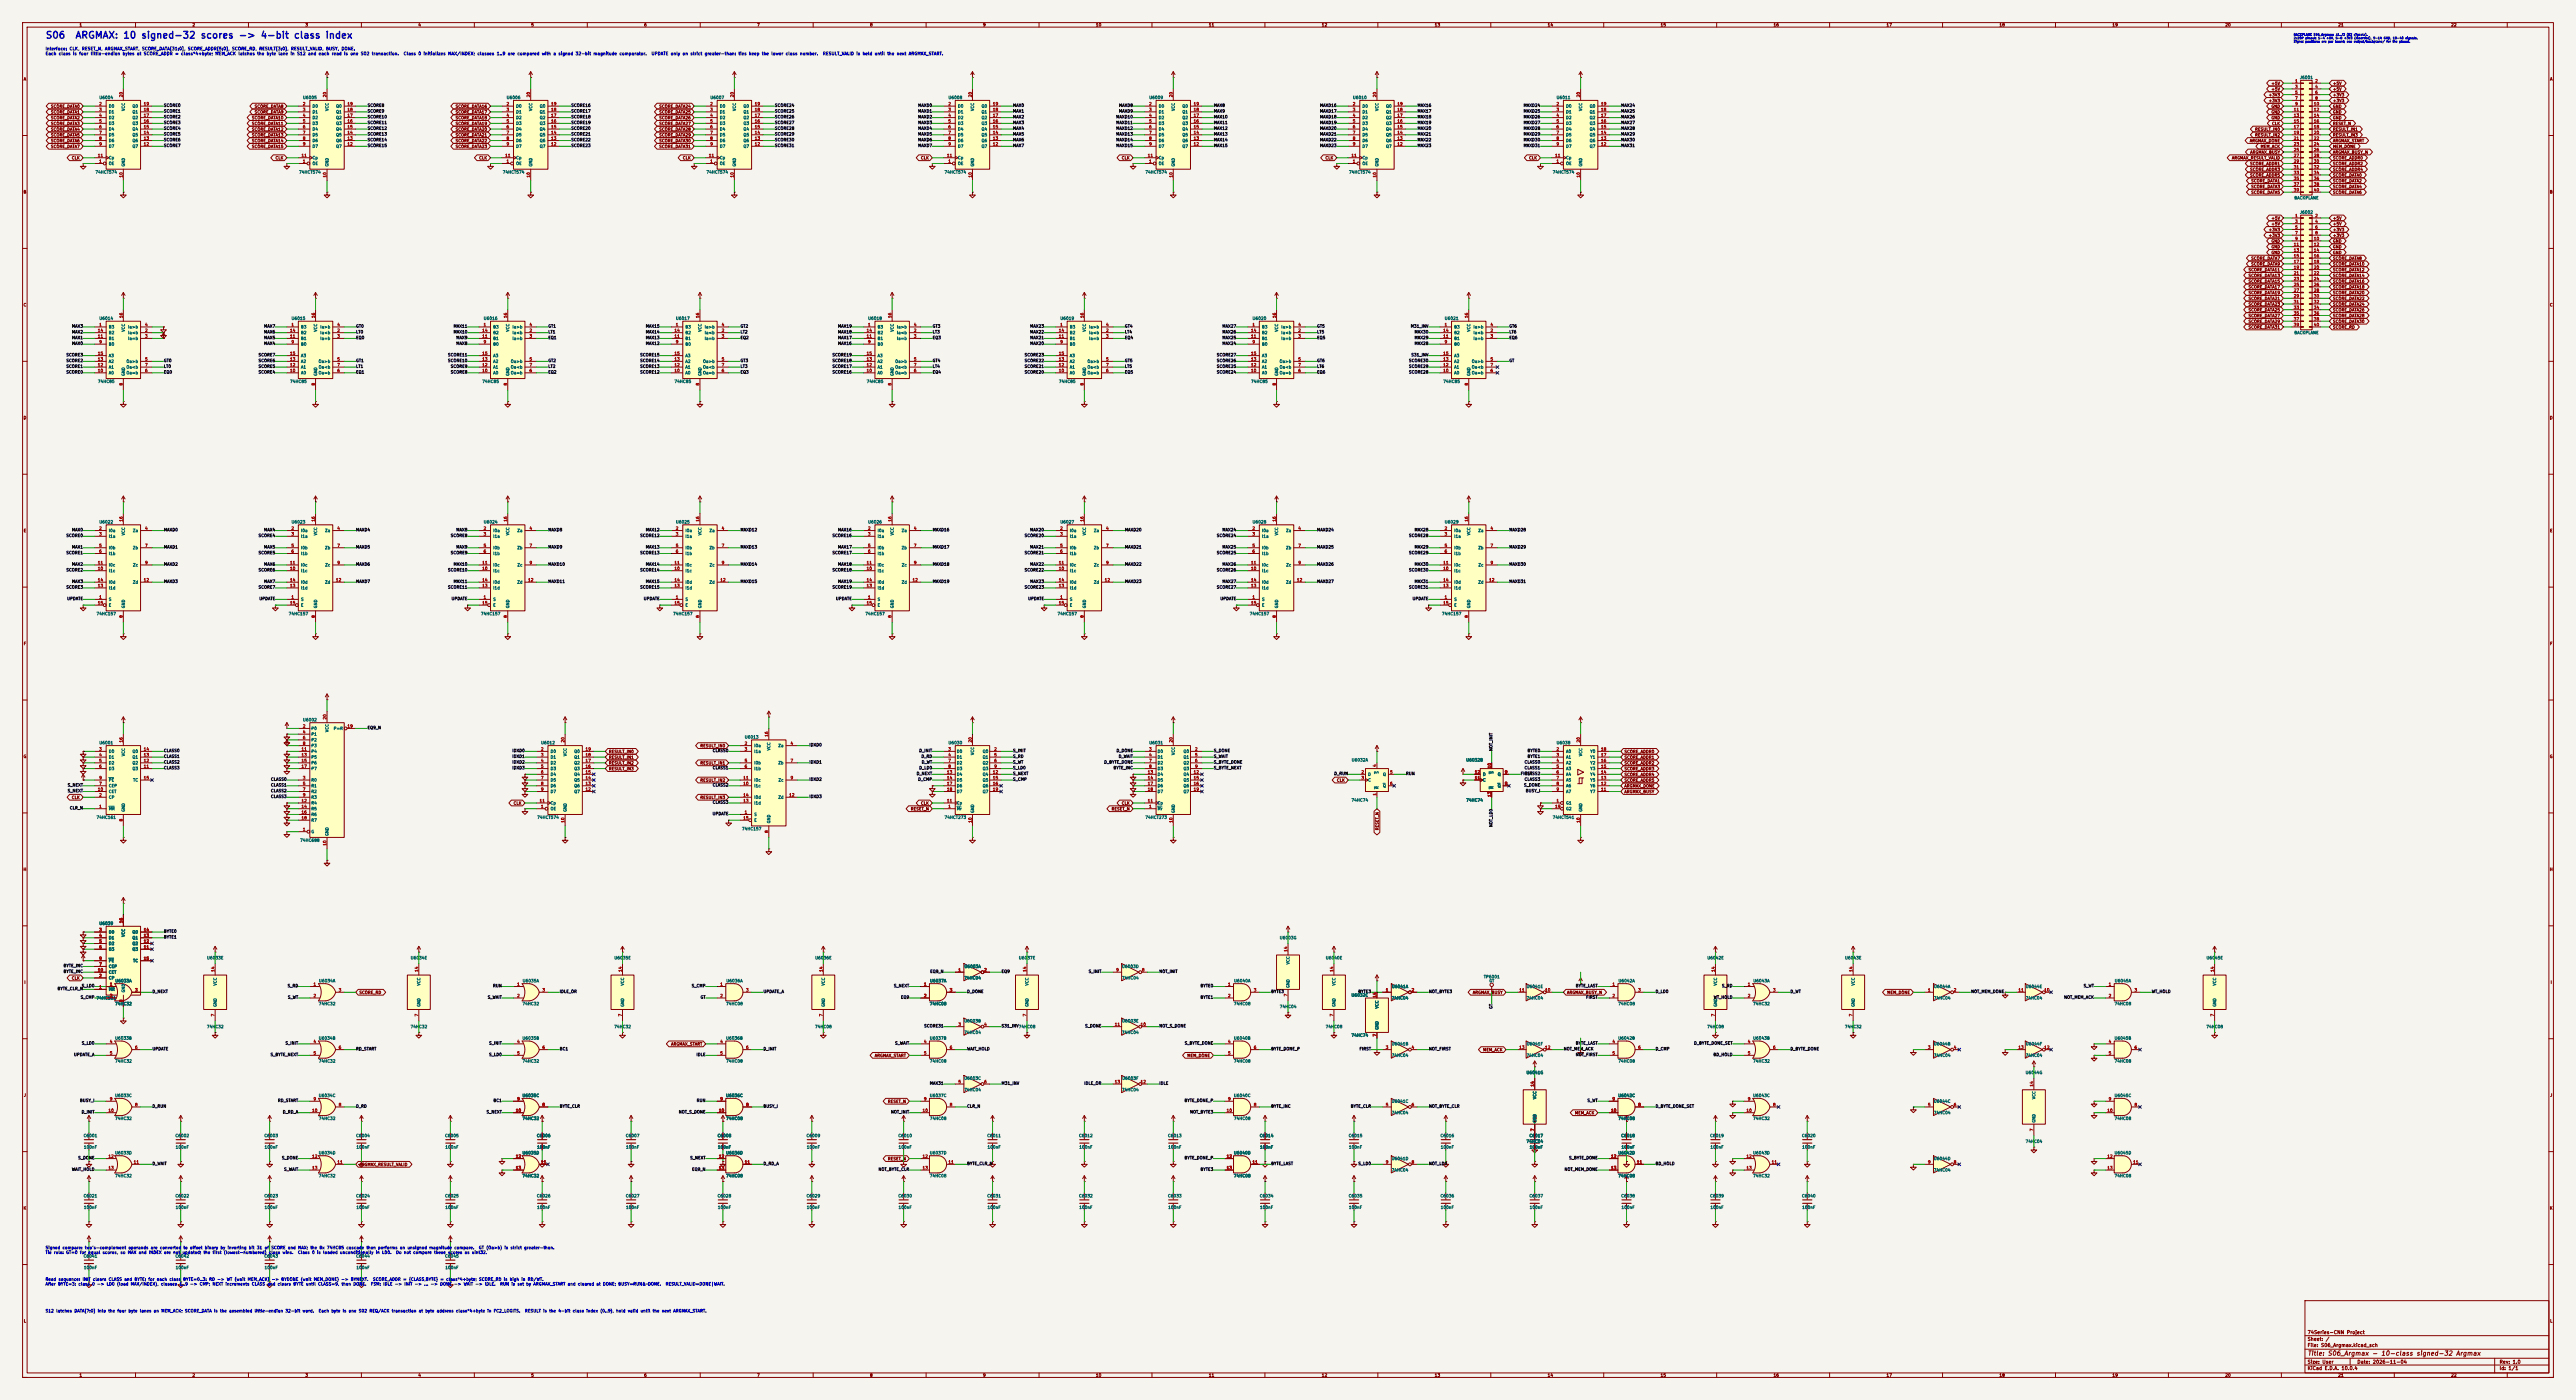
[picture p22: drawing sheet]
<svg xmlns="http://www.w3.org/2000/svg" width="1140mm" height="620mm" viewBox="0 0 1140 620" stroke-linecap="round" stroke-linejoin="round" font-family="sans-serif">
<defs><g id="words">
<g font-size="3" fill="#0000c2">
<text x="20" y="17.8">S06</text>
<text x="33.1" y="17.8">ARGMAX: 10 signed-32 scores -&gt; 4-bit class index</text>
</g>
<text font-size="2" fill="#840000" x="1021.4" y="600.8">Title: S06_Argmax - 10-class signed-32 Argmax</text>
<g font-size="1.5" fill="#840000">
<text x="1021.4" y="591.2">74Series-CNN Project</text>
<text x="1021.4" y="596.9">File: S06_Argmax.kicad_sch</text>
<text x="1021.4" y="594.2">Sheet: /</text>
<text x="1021.4" y="604.3">Size: User</text>
<text x="1043.4" y="604.3">Date: 2026-11-04</text>
<text x="1106.4" y="604.3">Rev: 1.0</text>
<text x="1021.4" y="607.1">KiCad E.D.A. 10.0.4</text>
<text x="1106.4" y="607.1">Id: 1/1</text>
</g>
<g font-size="1.3" fill="#840000">
<text x="35" y="12">1</text>
<text x="85" y="12">2</text>
<text x="135" y="12">3</text>
<text x="185" y="12">4</text>
<text x="235" y="12">5</text>
<text x="285" y="12">6</text>
<text x="335" y="12">7</text>
<text x="385" y="12">8</text>
<text x="435" y="12">9</text>
<text x="485" y="12">10</text>
<text x="535" y="12">11</text>
<text x="585" y="12">12</text>
<text x="635" y="12">13</text>
<text x="685" y="12">14</text>
<text x="735" y="12">15</text>
<text x="785" y="12">16</text>
<text x="835" y="12">17</text>
<text x="885" y="12">18</text>
<text x="935" y="12">19</text>
<text x="985" y="12">20</text>
<text x="1035" y="12">21</text>
<text x="1085" y="12">22</text>
<text x="10.3" y="36">A</text>
<text x="1005.4" y="37.9">+5V</text>
<text x="1005.4" y="40.4">+5V</text>
<text x="1032.7" y="40.4">+5V</text>
<text x="1032.7" y="37.9">+5V</text>
<text x="1128.8" y="36">A</text>
<text x="1004.2" y="43">+3V3</text>
<text x="1004.2" y="45.5">+3V3</text>
<text x="1032.7" y="45.5">+3V3</text>
<text x="1032.7" y="43">+3V3</text>
<text x="22.4" y="48.1">SCORE_DATA0</text>
<text x="22.4" y="50.6">SCORE_DATA1</text>
<text x="22.4" y="53.1">SCORE_DATA2</text>
<text x="111.3" y="53.1">SCORE_DATA10</text>
<text x="112.5" y="48.1">SCORE_DATA8</text>
<text x="112.5" y="50.6">SCORE_DATA9</text>
<text x="201.5" y="48.1">SCORE_DATA16</text>
<text x="201.5" y="50.6">SCORE_DATA17</text>
<text x="201.5" y="53.1">SCORE_DATA18</text>
<text x="291.7" y="50.6">SCORE_DATA25</text>
<text x="291.7" y="48.1">SCORE_DATA24</text>
<text x="291.7" y="53.1">SCORE_DATA26</text>
<text x="1005.4" y="48.1">GND</text>
<text x="1005.4" y="50.6">GND</text>
<text x="1005.4" y="53.1">GND</text>
<text x="1032.7" y="48.1">GND</text>
<text x="1032.7" y="53.1">GND</text>
<text x="1032.7" y="50.6">GND</text>
<text x="22.4" y="55.7">SCORE_DATA3</text>
<text x="22.4" y="58.2">SCORE_DATA4</text>
<text x="111.3" y="55.7">SCORE_DATA11</text>
<text x="111.3" y="58.2">SCORE_DATA12</text>
<text x="201.5" y="55.7">SCORE_DATA19</text>
<text x="201.5" y="58.2">SCORE_DATA20</text>
<text x="291.7" y="55.7">SCORE_DATA27</text>
<text x="291.7" y="58.2">SCORE_DATA28</text>
<text x="998.2" y="58.2">RESULT_IN0</text>
<text x="1005.7" y="55.7">CLK</text>
<text x="1032.7" y="58.2">RESULT_IN1</text>
<text x="1032.7" y="55.7">RESET_N</text>
<text x="22.4" y="60.8">SCORE_DATA5</text>
<text x="22.4" y="63.3">SCORE_DATA6</text>
<text x="22.4" y="65.8">SCORE_DATA7</text>
<text x="111.3" y="60.8">SCORE_DATA13</text>
<text x="111.3" y="63.3">SCORE_DATA14</text>
<text x="111.3" y="65.8">SCORE_DATA15</text>
<text x="201.5" y="65.8">SCORE_DATA23</text>
<text x="201.5" y="60.8">SCORE_DATA21</text>
<text x="201.5" y="63.3">SCORE_DATA22</text>
<text x="291.7" y="60.8">SCORE_DATA29</text>
<text x="291.7" y="63.3">SCORE_DATA30</text>
<text x="291.7" y="65.8">SCORE_DATA31</text>
<text x="995.9" y="63.3">ARGMAX_DONE</text>
<text x="998.2" y="60.8">RESULT_IN2</text>
<text x="1000.6" y="65.8">MEM_ACK</text>
<text x="1032.7" y="65.8">MEM_DONE</text>
<text x="1032.7" y="63.3">ARGMAX_START</text>
<text x="1032.7" y="60.8">RESULT_IN3</text>
<text x="31.6" y="70.9">CLK</text>
<text x="121.8" y="70.9">CLK</text>
<text x="212" y="70.9">CLK</text>
<text x="302.1" y="70.9">CLK</text>
<text x="407.5" y="70.9">CLK</text>
<text x="496.4" y="70.9">CLK</text>
<text x="586.6" y="70.9">CLK</text>
<text x="676.8" y="70.9">CLK</text>
<text x="987.9" y="70.9">ARGMAX_RESULT_VALID</text>
<text x="996" y="68.4">ARGMAX_BUSY</text>
<text x="1032.7" y="70.9">SCORE_ADDR0</text>
<text x="1032.7" y="68.4">ARGMAX_BUSY_N</text>
<text x="996" y="73.5">SCORE_ADDR1</text>
<text x="996" y="76">SCORE_ADDR3</text>
<text x="1032.7" y="76">SCORE_ADDR4</text>
<text x="1032.7" y="73.5">SCORE_ADDR2</text>
<text x="996" y="78.5">SCORE_ADDR5</text>
<text x="996.5" y="81.1">SCORE_DATA1</text>
<text x="996.5" y="83.6">SCORE_DATA3</text>
<text x="1032.7" y="78.5">SCORE_DATA0</text>
<text x="1032.7" y="83.6">SCORE_DATA4</text>
<text x="1032.7" y="81.1">SCORE_DATA2</text>
<text x="10.3" y="86">B</text>
<text x="996.5" y="86.2">SCORE_DATA5</text>
<text x="1032.7" y="86.2">SCORE_DATA6</text>
<text x="1128.7" y="86">B</text>
<text x="1005.4" y="97.6">+5V</text>
<text x="1005.4" y="100.1">+5V</text>
<text x="1032.7" y="100.1">+5V</text>
<text x="1032.7" y="97.6">+5V</text>
<text x="1004.2" y="102.7">+3V3</text>
<text x="1004.2" y="105.2">+3V3</text>
<text x="1005.4" y="107.8">GND</text>
<text x="1032.7" y="102.7">+3V3</text>
<text x="1032.7" y="105.2">+3V3</text>
<text x="1032.7" y="107.8">GND</text>
<text x="1005.4" y="110.3">GND</text>
<text x="1005.4" y="112.8">GND</text>
<text x="1032.7" y="110.3">GND</text>
<text x="1032.7" y="112.8">GND</text>
<text x="996.5" y="115.4">SCORE_DATA7</text>
<text x="996.5" y="117.9">SCORE_DATA9</text>
<text x="1032.7" y="115.4">SCORE_DATA8</text>
<text x="1032.7" y="117.9">SCORE_DATA10</text>
<text x="995.3" y="120.5">SCORE_DATA11</text>
<text x="995.3" y="123">SCORE_DATA13</text>
<text x="995.3" y="125.5">SCORE_DATA15</text>
<text x="1032.7" y="120.5">SCORE_DATA12</text>
<text x="1032.7" y="123">SCORE_DATA14</text>
<text x="1032.7" y="125.5">SCORE_DATA16</text>
<text x="995.3" y="128.1">SCORE_DATA17</text>
<text x="995.3" y="130.6">SCORE_DATA19</text>
<text x="1032.7" y="128.1">SCORE_DATA18</text>
<text x="1032.7" y="130.6">SCORE_DATA20</text>
<text x="10.3" y="136">C</text>
<text x="995.3" y="133.2">SCORE_DATA21</text>
<text x="995.3" y="135.7">SCORE_DATA23</text>
<text x="1032.7" y="133.2">SCORE_DATA22</text>
<text x="1032.7" y="135.7">SCORE_DATA24</text>
<text x="1128.7" y="136">C</text>
<text x="995.3" y="138.2">SCORE_DATA25</text>
<text x="995.3" y="140.8">SCORE_DATA27</text>
<text x="995.3" y="143.3">SCORE_DATA29</text>
<text x="1032.7" y="138.2">SCORE_DATA26</text>
<text x="1032.7" y="140.8">SCORE_DATA28</text>
<text x="1032.7" y="143.3">SCORE_DATA30</text>
<text x="995.3" y="145.9">SCORE_DATA31</text>
<text x="1032.7" y="145.9">SCORE_RD</text>
<text x="10.3" y="186">D</text>
<text x="1128.7" y="186">D</text>
<text x="10.3" y="236">E</text>
<text x="1128.8" y="236">E</text>
<text x="10.3" y="286">F</text>
<text x="1128.8" y="286">F</text>
<text x="269.4" y="333.8">RESULT_IN0</text>
<text x="309.9" y="331.3">RESULT_IN0</text>
<text x="719" y="333.8">SCORE_ADDR0</text>
<text x="10.3" y="336">G</text>
<text x="269.4" y="338.9">RESULT_IN2</text>
<text x="269.4" y="336.4">RESULT_IN1</text>
<text x="269.4" y="341.4">RESULT_IN3</text>
<text x="309.9" y="338.9">RESULT_IN1</text>
<text x="719" y="341.4">SCORE_ADDR3</text>
<text x="719" y="338.9">SCORE_ADDR2</text>
<text x="719" y="336.4">SCORE_ADDR1</text>
<text x="1128.7" y="336">G</text>
<text x="309.9" y="346.5">RESULT_IN2</text>
<text x="591.7" y="346.5">CLK</text>
<text x="719" y="346.5">SCORE_ADDR5</text>
<text x="719" y="344">SCORE_ADDR4</text>
<text x="719" y="351.6">ARGMAX_BUSY</text>
<text x="719" y="349.1">ARGMAX_DONE</text>
<text x="31.6" y="354.1">CLK</text>
<text x="227.2" y="356.7">CLK</text>
<text x="309.9" y="354.1">RESULT_IN3</text>
<text x="403.1" y="359.2">RESET_N</text>
<text x="407.5" y="356.7">CLK</text>
<text x="492" y="359.2">RESET_N</text>
<text x="496.4" y="356.7">CLK</text>
<text x="610.7" y="367.8" transform="rotate(-90 610.7 367.8)">RESET_N</text>
<text x="10.2" y="386">H</text>
<text x="1128.7" y="386">H</text>
<text x="10.6" y="436">I</text>
<text x="31.6" y="434.1">CLK</text>
<text x="1129" y="436">I</text>
<text x="158.9" y="440.5">SCORE_RD</text>
<text x="651.9" y="440.5">ARGMAX_BUSY</text>
<text x="693.6" y="440.5">ARGMAX_BUSY_N</text>
<text x="835.4" y="440.5">MEM_DONE</text>
<text x="296.9" y="463.4">ARGMAX_START</text>
<text x="656.5" y="465.9">MEM_ACK</text>
<text x="387.1" y="468.4">ARGMAX_START</text>
<text x="525.5" y="468.4">MEM_DONE</text>
<text x="10.4" y="486">J</text>
<text x="392.9" y="488.8">RESET_N</text>
<text x="1128.8" y="486">J</text>
<text x="697.1" y="493.8">MEM_ACK</text>
<text x="392.9" y="514.2">RESET_N</text>
<text x="158.9" y="516.7">ARGMAX_RESULT_VALID</text>
<text x="10.3" y="536">K</text>
<text x="1128.7" y="536">K</text>
<text x="10.4" y="586">L</text>
<text x="1128.8" y="586">L</text>
<text x="35" y="610">1</text>
<text x="85" y="610">2</text>
<text x="135" y="610">3</text>
<text x="185" y="610">4</text>
<text x="235" y="610">5</text>
<text x="285" y="610">6</text>
<text x="335" y="610">7</text>
<text x="385" y="610">8</text>
<text x="435" y="610">9</text>
<text x="485" y="610">10</text>
<text x="535" y="610">11</text>
<text x="585" y="610">12</text>
<text x="635" y="610">13</text>
<text x="685" y="610">14</text>
<text x="735" y="610">15</text>
<text x="785" y="610">16</text>
<text x="835" y="610">17</text>
<text x="885" y="610">18</text>
<text x="935" y="610">19</text>
<text x="985" y="610">20</text>
<text x="1035" y="610">21</text>
<text x="1085" y="610">22</text>
</g>
<g font-size="1.3" fill="#0000c2">
<text x="20" y="22.6">Interface: CLK, RESET_N, ARGMAX_START, SCORE_DATA[31:0], SCORE_ADDR[5:0], SCORE_RD, RESULT[3:0], RESULT_VALID, BUSY, DONE.</text>
<text x="20" y="24.8">Each class is four little-endian bytes at SCORE_ADDR = class*4+byte; MEM_ACK latches the byte lane in S12 and each read is one S02 transaction.</text>
<text x="178.5" y="24.8">Class 0 initializes MAX/INDEX; classes 1..9 are compared with a signed 32-bit magnitude comparator.</text>
<text x="288.3" y="24.8">UPDATE only on strict greater-than: ties keep the lower class number.</text>
<text x="364.1" y="24.8">RESULT_VALID is held until the next ARGMAX_START.</text>
<text x="20" y="553.5">Signed compare: two's-complement operands are converted</text>
<text x="20" y="555.6">Tie rule: GT=0 for equal scores, so MAX and INDEX are not</text>
<text x="80.6" y="555.6">updated; the first (lowest-numbered) class wins.</text>
<text x="81" y="553.5">to offset binary by inverting bit 31 of</text>
<text x="119.9" y="553.5">SCORE and MAX; the 8x 74HC85 cascade then performs an unsigned magnitude compare.</text>
<text x="131.7" y="555.6">Class 0 is loaded unconditionally in LD0.</text>
<text x="175.2" y="555.6">Do not compare these scores as uint32.</text>
<text x="211.8" y="553.5">GT (Oa&gt;b) is strict greater-than.</text>
<text x="20" y="567.5">Read sequence: INIT clears CLASS and BYTE; for each class</text>
<text x="20" y="569.6">After BYTE=3: class 0 -&gt; LD0 (load MAX/INDEX), classes 1..9 -&gt; CMP; NEXT increments CLASS and clears BYTE until CLASS=9, then DONE.</text>
<text x="80.9" y="567.5">BYTE=0..3: RD -&gt; WT (wait MEM_ACK)</text>
<text x="120.2" y="567.5">-&gt; BYDONE (wait MEM_DONE) -&gt; BYNEXT.</text>
<text x="164.1" y="569.6">FSM: IDLE -&gt; INIT -&gt; ... -&gt; DONE -&gt; WAIT -&gt; IDLE.</text>
<text x="164.9" y="567.5">SCORE_ADDR = {CLASS,BYTE} = class*4+byte; SCORE_RD is high in RD/WT.</text>
<text x="221.3" y="569.6">RUN is set by ARGMAX_START and cleared at DONE; BUSY=RUN&amp;~DONE.</text>
<text x="294.5" y="569.6">RESULT_VALID=DONE|WAIT.</text>
<text x="20" y="581.5">S12 latches DATA[7:0] into the four byte lanes on MEM_ACK; SCORE_DATA is the assembled little-endian 32-bit word.</text>
<text x="140.9" y="581.5">Each byte is one S02 REQ/ACK transaction at byte address class*4+byte in FC2_LOGITS.</text>
<text x="232.2" y="581.5">RESULT is the 4-bit class index (0..9), held valid until the next ARGMAX_START.</text>
</g>
<g font-size="1.3" fill="#006464">
<text x="1018.1" y="35.3">J6001</text>
<text x="43.8" y="44.2">U6004</text>
<text x="48" y="48">D0</text>
<text x="58.5" y="48">Q0</text>
<text x="134" y="44.2">U6005</text>
<text x="138.2" y="48">D0</text>
<text x="148.6" y="48">Q0</text>
<text x="224.1" y="44.2">U6006</text>
<text x="228.3" y="48">D0</text>
<text x="238.8" y="48">Q0</text>
<text x="314.3" y="44.2">U6007</text>
<text x="318.5" y="48">D0</text>
<text x="329" y="48">Q0</text>
<text x="419.7" y="44.2">U6008</text>
<text x="423.9" y="48">D0</text>
<text x="434.4" y="48">Q0</text>
<text x="508.6" y="44.2">U6009</text>
<text x="512.8" y="48">D0</text>
<text x="523.3" y="48">Q0</text>
<text x="598.8" y="44.2">U6010</text>
<text x="603" y="48">D0</text>
<text x="613.5" y="48">Q0</text>
<text x="689" y="44.2">U6011</text>
<text x="693.2" y="48">D0</text>
<text x="703.6" y="48">Q0</text>
<text x="48" y="50.5">D1</text>
<text x="48" y="53.1">D2</text>
<text x="55.6" y="49.3" transform="rotate(-90 55.6 49.3)">VCC</text>
<text x="58.5" y="53.1">Q2</text>
<text x="58.5" y="50.5">Q1</text>
<text x="138.2" y="50.5">D1</text>
<text x="138.2" y="53.1">D2</text>
<text x="145.8" y="49.3" transform="rotate(-90 145.8 49.3)">VCC</text>
<text x="148.6" y="53.1">Q2</text>
<text x="148.6" y="50.5">Q1</text>
<text x="228.3" y="50.5">D1</text>
<text x="228.3" y="53.1">D2</text>
<text x="235.9" y="49.3" transform="rotate(-90 235.9 49.3)">VCC</text>
<text x="238.8" y="53.1">Q2</text>
<text x="238.8" y="50.5">Q1</text>
<text x="318.5" y="50.5">D1</text>
<text x="318.5" y="53.1">D2</text>
<text x="326.1" y="49.3" transform="rotate(-90 326.1 49.3)">VCC</text>
<text x="329" y="53.1">Q2</text>
<text x="329" y="50.5">Q1</text>
<text x="423.9" y="50.5">D1</text>
<text x="423.9" y="53.1">D2</text>
<text x="431.5" y="49.3" transform="rotate(-90 431.5 49.3)">VCC</text>
<text x="434.4" y="53.1">Q2</text>
<text x="434.4" y="50.5">Q1</text>
<text x="512.8" y="50.5">D1</text>
<text x="512.8" y="53.1">D2</text>
<text x="520.4" y="49.3" transform="rotate(-90 520.4 49.3)">VCC</text>
<text x="523.3" y="53.1">Q2</text>
<text x="523.3" y="50.5">Q1</text>
<text x="603" y="50.5">D1</text>
<text x="603" y="53.1">D2</text>
<text x="610.6" y="49.3" transform="rotate(-90 610.6 49.3)">VCC</text>
<text x="613.5" y="53.1">Q2</text>
<text x="613.5" y="50.5">Q1</text>
<text x="693.2" y="50.5">D1</text>
<text x="693.2" y="53.1">D2</text>
<text x="700.7" y="49.3" transform="rotate(-90 700.7 49.3)">VCC</text>
<text x="703.6" y="53.1">Q2</text>
<text x="703.6" y="50.5">Q1</text>
<text x="48" y="55.6">D3</text>
<text x="48" y="58.1">D4</text>
<text x="58.5" y="58.1">Q4</text>
<text x="58.5" y="55.6">Q3</text>
<text x="138.2" y="55.6">D3</text>
<text x="138.2" y="58.1">D4</text>
<text x="148.6" y="58.1">Q4</text>
<text x="148.6" y="55.6">Q3</text>
<text x="228.3" y="55.6">D3</text>
<text x="228.3" y="58.1">D4</text>
<text x="238.8" y="58.1">Q4</text>
<text x="238.8" y="55.6">Q3</text>
<text x="318.5" y="55.6">D3</text>
<text x="318.5" y="58.1">D4</text>
<text x="329" y="58.1">Q4</text>
<text x="329" y="55.6">Q3</text>
<text x="423.9" y="55.6">D3</text>
<text x="423.9" y="58.1">D4</text>
<text x="434.4" y="58.1">Q4</text>
<text x="434.4" y="55.6">Q3</text>
<text x="512.8" y="55.6">D3</text>
<text x="512.8" y="58.1">D4</text>
<text x="523.3" y="58.1">Q4</text>
<text x="523.3" y="55.6">Q3</text>
<text x="603" y="55.6">D3</text>
<text x="603" y="58.1">D4</text>
<text x="613.5" y="58.1">Q4</text>
<text x="613.5" y="55.6">Q3</text>
<text x="693.2" y="55.6">D3</text>
<text x="693.2" y="58.1">D4</text>
<text x="703.6" y="58.1">Q4</text>
<text x="703.6" y="55.6">Q3</text>
<text x="48" y="60.7">D5</text>
<text x="48" y="63.2">D6</text>
<text x="48" y="65.8">D7</text>
<text x="58.5" y="65.8">Q7</text>
<text x="58.5" y="63.2">Q6</text>
<text x="58.5" y="60.7">Q5</text>
<text x="138.2" y="60.7">D5</text>
<text x="138.2" y="63.2">D6</text>
<text x="138.2" y="65.8">D7</text>
<text x="148.6" y="65.8">Q7</text>
<text x="148.6" y="63.2">Q6</text>
<text x="148.6" y="60.7">Q5</text>
<text x="228.3" y="60.7">D5</text>
<text x="228.3" y="63.2">D6</text>
<text x="228.3" y="65.8">D7</text>
<text x="238.8" y="65.8">Q7</text>
<text x="238.8" y="63.2">Q6</text>
<text x="238.8" y="60.7">Q5</text>
<text x="318.5" y="60.7">D5</text>
<text x="318.5" y="63.2">D6</text>
<text x="318.5" y="65.8">D7</text>
<text x="329" y="65.8">Q7</text>
<text x="329" y="63.2">Q6</text>
<text x="329" y="60.7">Q5</text>
<text x="423.9" y="60.7">D5</text>
<text x="423.9" y="63.2">D6</text>
<text x="423.9" y="65.8">D7</text>
<text x="434.4" y="65.8">Q7</text>
<text x="434.4" y="63.2">Q6</text>
<text x="434.4" y="60.7">Q5</text>
<text x="512.8" y="60.7">D5</text>
<text x="512.8" y="63.2">D6</text>
<text x="512.8" y="65.8">D7</text>
<text x="523.3" y="65.8">Q7</text>
<text x="523.3" y="63.2">Q6</text>
<text x="523.3" y="60.7">Q5</text>
<text x="603" y="60.7">D5</text>
<text x="603" y="63.2">D6</text>
<text x="603" y="65.8">D7</text>
<text x="613.5" y="65.8">Q7</text>
<text x="613.5" y="63.2">Q6</text>
<text x="613.5" y="60.7">Q5</text>
<text x="693.2" y="60.7">D5</text>
<text x="693.2" y="63.2">D6</text>
<text x="693.2" y="65.8">D7</text>
<text x="703.6" y="65.8">Q7</text>
<text x="703.6" y="63.2">Q6</text>
<text x="703.6" y="60.7">Q5</text>
<text x="48" y="70.8">Cp</text>
<text x="138.2" y="70.8">Cp</text>
<text x="228.3" y="70.8">Cp</text>
<text x="318.5" y="70.8">Cp</text>
<text x="423.9" y="70.8">Cp</text>
<text x="512.8" y="70.8">Cp</text>
<text x="603" y="70.8">Cp</text>
<text x="693.2" y="70.8">Cp</text>
<text x="42.1" y="77.2">74HCT574</text>
<text x="48" y="73.4">OE</text>
<text x="55.6" y="73.9" transform="rotate(-90 55.6 73.9)">GND</text>
<text x="132.3" y="77.2">74HCT574</text>
<text x="138.2" y="73.4">OE</text>
<text x="145.8" y="73.9" transform="rotate(-90 145.8 73.9)">GND</text>
<text x="222.4" y="77.2">74HCT574</text>
<text x="228.3" y="73.4">OE</text>
<text x="235.9" y="73.9" transform="rotate(-90 235.9 73.9)">GND</text>
<text x="312.6" y="77.2">74HCT574</text>
<text x="318.5" y="73.4">OE</text>
<text x="326.1" y="73.9" transform="rotate(-90 326.1 73.9)">GND</text>
<text x="418" y="77.2">74HCT574</text>
<text x="423.9" y="73.4">OE</text>
<text x="431.5" y="73.9" transform="rotate(-90 431.5 73.9)">GND</text>
<text x="506.9" y="77.2">74HCT574</text>
<text x="512.8" y="73.4">OE</text>
<text x="520.4" y="73.9" transform="rotate(-90 520.4 73.9)">GND</text>
<text x="597.1" y="77.2">74HCT574</text>
<text x="603" y="73.4">OE</text>
<text x="610.6" y="73.9" transform="rotate(-90 610.6 73.9)">GND</text>
<text x="687.2" y="77.2">74HCT574</text>
<text x="693.2" y="73.4">OE</text>
<text x="700.7" y="73.9" transform="rotate(-90 700.7 73.9)">GND</text>
<text x="1015.6" y="88.6">BACKPLANE</text>
<text x="1018.1" y="95">J6002</text>
<text x="43.8" y="142">U6014</text>
<text x="128.9" y="142">U6015</text>
<text x="214" y="142">U6016</text>
<text x="299.1" y="142">U6017</text>
<text x="384.2" y="142">U6018</text>
<text x="469.3" y="142">U6019</text>
<text x="554.3" y="142">U6020</text>
<text x="639.4" y="142">U6021</text>
<text x="48" y="145.8">B3</text>
<text x="48" y="148.3">B2</text>
<text x="55.6" y="147.1" transform="rotate(-90 55.6 147.1)">VCC</text>
<text x="56.5" y="148.3">Ia&lt;b</text>
<text x="56.5" y="145.8">Ia&gt;b</text>
<text x="133.1" y="145.8">B3</text>
<text x="133.1" y="148.3">B2</text>
<text x="140.7" y="147.1" transform="rotate(-90 140.7 147.1)">VCC</text>
<text x="141.6" y="148.3">Ia&lt;b</text>
<text x="141.6" y="145.8">Ia&gt;b</text>
<text x="218.2" y="145.8">B3</text>
<text x="218.2" y="148.3">B2</text>
<text x="225.8" y="147.1" transform="rotate(-90 225.8 147.1)">VCC</text>
<text x="226.7" y="148.3">Ia&lt;b</text>
<text x="226.7" y="145.8">Ia&gt;b</text>
<text x="303.3" y="145.8">B3</text>
<text x="303.3" y="148.3">B2</text>
<text x="310.9" y="147.1" transform="rotate(-90 310.9 147.1)">VCC</text>
<text x="311.8" y="148.3">Ia&lt;b</text>
<text x="311.8" y="145.8">Ia&gt;b</text>
<text x="388.4" y="145.8">B3</text>
<text x="388.4" y="148.3">B2</text>
<text x="395.9" y="147.1" transform="rotate(-90 395.9 147.1)">VCC</text>
<text x="396.9" y="148.3">Ia&lt;b</text>
<text x="396.9" y="145.8">Ia&gt;b</text>
<text x="473.5" y="145.8">B3</text>
<text x="473.5" y="148.3">B2</text>
<text x="481" y="147.1" transform="rotate(-90 481 147.1)">VCC</text>
<text x="482" y="148.3">Ia&lt;b</text>
<text x="482" y="145.8">Ia&gt;b</text>
<text x="558.5" y="145.8">B3</text>
<text x="558.5" y="148.3">B2</text>
<text x="566.1" y="147.1" transform="rotate(-90 566.1 147.1)">VCC</text>
<text x="567.1" y="148.3">Ia&lt;b</text>
<text x="567.1" y="145.8">Ia&gt;b</text>
<text x="643.6" y="145.8">B3</text>
<text x="643.6" y="148.3">B2</text>
<text x="651.2" y="147.1" transform="rotate(-90 651.2 147.1)">VCC</text>
<text x="652.2" y="148.3">Ia&lt;b</text>
<text x="652.2" y="145.8">Ia&gt;b</text>
<text x="1015.6" y="148.3">BACKPLANE</text>
<text x="48" y="153.4">B0</text>
<text x="48" y="150.8">B1</text>
<text x="56.5" y="150.8">Ia=b</text>
<text x="133.1" y="153.4">B0</text>
<text x="133.1" y="150.8">B1</text>
<text x="141.6" y="150.8">Ia=b</text>
<text x="218.2" y="153.4">B0</text>
<text x="218.2" y="150.8">B1</text>
<text x="226.7" y="150.8">Ia=b</text>
<text x="303.3" y="153.4">B0</text>
<text x="303.3" y="150.8">B1</text>
<text x="311.8" y="150.8">Ia=b</text>
<text x="388.4" y="153.4">B0</text>
<text x="388.4" y="150.8">B1</text>
<text x="396.9" y="150.8">Ia=b</text>
<text x="473.5" y="153.4">B0</text>
<text x="473.5" y="150.8">B1</text>
<text x="482" y="150.8">Ia=b</text>
<text x="558.5" y="153.4">B0</text>
<text x="558.5" y="150.8">B1</text>
<text x="567.1" y="150.8">Ia=b</text>
<text x="643.6" y="153.4">B0</text>
<text x="643.6" y="150.8">B1</text>
<text x="652.2" y="150.8">Ia=b</text>
<text x="48" y="161">A2</text>
<text x="48" y="158.5">A3</text>
<text x="55.8" y="161">Oa&gt;b</text>
<text x="133.1" y="161">A2</text>
<text x="133.1" y="158.5">A3</text>
<text x="140.9" y="161">Oa&gt;b</text>
<text x="218.2" y="161">A2</text>
<text x="218.2" y="158.5">A3</text>
<text x="226" y="161">Oa&gt;b</text>
<text x="303.3" y="161">A2</text>
<text x="303.3" y="158.5">A3</text>
<text x="311.1" y="161">Oa&gt;b</text>
<text x="388.4" y="161">A2</text>
<text x="388.4" y="158.5">A3</text>
<text x="396.2" y="161">Oa&gt;b</text>
<text x="473.5" y="161">A2</text>
<text x="473.5" y="158.5">A3</text>
<text x="481.3" y="161">Oa&gt;b</text>
<text x="558.5" y="161">A2</text>
<text x="558.5" y="158.5">A3</text>
<text x="566.3" y="161">Oa&gt;b</text>
<text x="643.6" y="161">A2</text>
<text x="643.6" y="158.5">A3</text>
<text x="651.4" y="161">Oa&gt;b</text>
<text x="48" y="166.1">A0</text>
<text x="48" y="163.5">A1</text>
<text x="55.6" y="166.6" transform="rotate(-90 55.6 166.6)">GND</text>
<text x="55.8" y="166.1">Oa=b</text>
<text x="55.8" y="163.5">Oa&lt;b</text>
<text x="133.1" y="166.1">A0</text>
<text x="133.1" y="163.5">A1</text>
<text x="140.7" y="166.6" transform="rotate(-90 140.7 166.6)">GND</text>
<text x="140.9" y="166.1">Oa=b</text>
<text x="140.9" y="163.5">Oa&lt;b</text>
<text x="218.2" y="166.1">A0</text>
<text x="218.2" y="163.5">A1</text>
<text x="225.8" y="166.6" transform="rotate(-90 225.8 166.6)">GND</text>
<text x="226" y="166.1">Oa=b</text>
<text x="226" y="163.5">Oa&lt;b</text>
<text x="303.3" y="166.1">A0</text>
<text x="303.3" y="163.5">A1</text>
<text x="310.9" y="166.6" transform="rotate(-90 310.9 166.6)">GND</text>
<text x="311.1" y="166.1">Oa=b</text>
<text x="311.1" y="163.5">Oa&lt;b</text>
<text x="388.4" y="166.1">A0</text>
<text x="388.4" y="163.5">A1</text>
<text x="395.9" y="166.6" transform="rotate(-90 395.9 166.6)">GND</text>
<text x="396.2" y="166.1">Oa=b</text>
<text x="396.2" y="163.5">Oa&lt;b</text>
<text x="473.5" y="166.1">A0</text>
<text x="473.5" y="163.5">A1</text>
<text x="481" y="166.6" transform="rotate(-90 481 166.6)">GND</text>
<text x="481.3" y="166.1">Oa=b</text>
<text x="481.3" y="163.5">Oa&lt;b</text>
<text x="558.5" y="166.1">A0</text>
<text x="558.5" y="163.5">A1</text>
<text x="566.1" y="166.6" transform="rotate(-90 566.1 166.6)">GND</text>
<text x="566.3" y="166.1">Oa=b</text>
<text x="566.3" y="163.5">Oa&lt;b</text>
<text x="643.6" y="166.1">A0</text>
<text x="643.6" y="163.5">A1</text>
<text x="651.2" y="166.6" transform="rotate(-90 651.2 166.6)">GND</text>
<text x="651.4" y="166.1">Oa=b</text>
<text x="651.4" y="163.5">Oa&lt;b</text>
<text x="43.2" y="169.9">74HC85</text>
<text x="128.3" y="169.9">74HC85</text>
<text x="213.3" y="169.9">74HC85</text>
<text x="298.4" y="169.9">74HC85</text>
<text x="383.5" y="169.9">74HC85</text>
<text x="468.6" y="169.9">74HC85</text>
<text x="553.7" y="169.9">74HC85</text>
<text x="638.8" y="169.9">74HC85</text>
<text x="43.8" y="232.1">U6022</text>
<text x="128.9" y="232.1">U6023</text>
<text x="214" y="232.1">U6024</text>
<text x="299.1" y="232.1">U6025</text>
<text x="384.2" y="232.1">U6026</text>
<text x="469.3" y="232.1">U6027</text>
<text x="554.3" y="232.1">U6028</text>
<text x="639.4" y="232.1">U6029</text>
<text x="48" y="235.9">I0a</text>
<text x="48" y="238.5">I1a</text>
<text x="55.6" y="237.3" transform="rotate(-90 55.6 237.3)">VCC</text>
<text x="58.7" y="235.9">Za</text>
<text x="133.1" y="235.9">I0a</text>
<text x="133.1" y="238.5">I1a</text>
<text x="140.7" y="237.3" transform="rotate(-90 140.7 237.3)">VCC</text>
<text x="143.7" y="235.9">Za</text>
<text x="218.2" y="235.9">I0a</text>
<text x="218.2" y="238.5">I1a</text>
<text x="225.8" y="237.3" transform="rotate(-90 225.8 237.3)">VCC</text>
<text x="228.8" y="235.9">Za</text>
<text x="303.3" y="235.9">I0a</text>
<text x="303.3" y="238.5">I1a</text>
<text x="310.9" y="237.3" transform="rotate(-90 310.9 237.3)">VCC</text>
<text x="313.9" y="235.9">Za</text>
<text x="388.4" y="235.9">I0a</text>
<text x="388.4" y="238.5">I1a</text>
<text x="395.9" y="237.3" transform="rotate(-90 395.9 237.3)">VCC</text>
<text x="399" y="235.9">Za</text>
<text x="473.5" y="235.9">I0a</text>
<text x="473.5" y="238.5">I1a</text>
<text x="481" y="237.3" transform="rotate(-90 481 237.3)">VCC</text>
<text x="484.1" y="235.9">Za</text>
<text x="558.5" y="235.9">I0a</text>
<text x="558.5" y="238.5">I1a</text>
<text x="566.1" y="237.3" transform="rotate(-90 566.1 237.3)">VCC</text>
<text x="569.2" y="235.9">Za</text>
<text x="643.6" y="235.9">I0a</text>
<text x="643.6" y="238.5">I1a</text>
<text x="651.2" y="237.3" transform="rotate(-90 651.2 237.3)">VCC</text>
<text x="654.3" y="235.9">Za</text>
<text x="48" y="243.6">I0b</text>
<text x="58.7" y="243.6">Zb</text>
<text x="133.1" y="243.6">I0b</text>
<text x="143.7" y="243.6">Zb</text>
<text x="218.2" y="243.6">I0b</text>
<text x="228.8" y="243.6">Zb</text>
<text x="303.3" y="243.6">I0b</text>
<text x="313.9" y="243.6">Zb</text>
<text x="388.4" y="243.6">I0b</text>
<text x="399" y="243.6">Zb</text>
<text x="473.5" y="243.6">I0b</text>
<text x="484.1" y="243.6">Zb</text>
<text x="558.5" y="243.6">I0b</text>
<text x="569.2" y="243.6">Zb</text>
<text x="643.6" y="243.6">I0b</text>
<text x="654.3" y="243.6">Zb</text>
<text x="48" y="246.1">I1b</text>
<text x="48" y="251.2">I0c</text>
<text x="58.7" y="251.2">Zc</text>
<text x="133.1" y="246.1">I1b</text>
<text x="133.1" y="251.2">I0c</text>
<text x="143.8" y="251.2">Zc</text>
<text x="218.2" y="246.1">I1b</text>
<text x="218.2" y="251.2">I0c</text>
<text x="228.9" y="251.2">Zc</text>
<text x="303.3" y="246.1">I1b</text>
<text x="303.3" y="251.2">I0c</text>
<text x="314" y="251.2">Zc</text>
<text x="388.4" y="246.1">I1b</text>
<text x="388.4" y="251.2">I0c</text>
<text x="399.1" y="251.2">Zc</text>
<text x="473.5" y="246.1">I1b</text>
<text x="473.5" y="251.2">I0c</text>
<text x="484.2" y="251.2">Zc</text>
<text x="558.5" y="246.1">I1b</text>
<text x="558.5" y="251.2">I0c</text>
<text x="569.3" y="251.2">Zc</text>
<text x="643.6" y="246.1">I1b</text>
<text x="643.6" y="251.2">I0c</text>
<text x="654.3" y="251.2">Zc</text>
<text x="48" y="253.7">I1c</text>
<text x="133.1" y="253.7">I1c</text>
<text x="218.2" y="253.7">I1c</text>
<text x="303.3" y="253.7">I1c</text>
<text x="388.4" y="253.7">I1c</text>
<text x="473.5" y="253.7">I1c</text>
<text x="558.5" y="253.7">I1c</text>
<text x="643.6" y="253.7">I1c</text>
<text x="48" y="261.3">I1d</text>
<text x="48" y="258.8">I0d</text>
<text x="58.7" y="258.8">Zd</text>
<text x="133.1" y="261.3">I1d</text>
<text x="133.1" y="258.8">I0d</text>
<text x="143.7" y="258.8">Zd</text>
<text x="218.2" y="261.3">I1d</text>
<text x="218.2" y="258.8">I0d</text>
<text x="228.8" y="258.8">Zd</text>
<text x="303.3" y="261.3">I1d</text>
<text x="303.3" y="258.8">I0d</text>
<text x="313.9" y="258.8">Zd</text>
<text x="388.4" y="261.3">I1d</text>
<text x="388.4" y="258.8">I0d</text>
<text x="399" y="258.8">Zd</text>
<text x="473.5" y="261.3">I1d</text>
<text x="473.5" y="258.8">I0d</text>
<text x="484.1" y="258.8">Zd</text>
<text x="558.5" y="261.3">I1d</text>
<text x="558.5" y="258.8">I0d</text>
<text x="569.2" y="258.8">Zd</text>
<text x="643.6" y="261.3">I1d</text>
<text x="643.6" y="258.8">I0d</text>
<text x="654.3" y="258.8">Zd</text>
<text x="48" y="266.4">S</text>
<text x="48" y="269">E</text>
<text x="55.6" y="269.5" transform="rotate(-90 55.6 269.5)">GND</text>
<text x="133.1" y="266.4">S</text>
<text x="133.1" y="269">E</text>
<text x="140.7" y="269.5" transform="rotate(-90 140.7 269.5)">GND</text>
<text x="218.2" y="266.4">S</text>
<text x="218.2" y="269">E</text>
<text x="225.8" y="269.5" transform="rotate(-90 225.8 269.5)">GND</text>
<text x="303.3" y="266.4">S</text>
<text x="303.3" y="269">E</text>
<text x="310.9" y="269.5" transform="rotate(-90 310.9 269.5)">GND</text>
<text x="388.4" y="266.4">S</text>
<text x="388.4" y="269">E</text>
<text x="395.9" y="269.5" transform="rotate(-90 395.9 269.5)">GND</text>
<text x="473.5" y="266.4">S</text>
<text x="473.5" y="269">E</text>
<text x="481" y="269.5" transform="rotate(-90 481 269.5)">GND</text>
<text x="558.5" y="266.4">S</text>
<text x="558.5" y="269">E</text>
<text x="566.1" y="269.5" transform="rotate(-90 566.1 269.5)">GND</text>
<text x="643.6" y="266.4">S</text>
<text x="643.6" y="269">E</text>
<text x="651.2" y="269.5" transform="rotate(-90 651.2 269.5)">GND</text>
<text x="42.6" y="272.8">74HC157</text>
<text x="127.7" y="272.8">74HC157</text>
<text x="212.7" y="272.8">74HC157</text>
<text x="297.8" y="272.8">74HC157</text>
<text x="382.9" y="272.8">74HC157</text>
<text x="468" y="272.8">74HC157</text>
<text x="553.1" y="272.8">74HC157</text>
<text x="638.2" y="272.8">74HC157</text>
<text x="134" y="319.8">U6002</text>
<text x="137.7" y="323.6">P0</text>
<text x="147.6" y="323.6">P=R</text>
<text x="43.8" y="329.9">U6001</text>
<text x="137.7" y="326.1">P1</text>
<text x="137.7" y="328.6">P2</text>
<text x="145.8" y="324.4" transform="rotate(-90 145.8 324.4)">VCC</text>
<text x="239.4" y="329.9">U6012</text>
<text x="329.6" y="327.4">U6013</text>
<text x="419.7" y="329.9">U6030</text>
<text x="508.6" y="329.9">U6031</text>
<text x="689" y="329.9">U6038</text>
<text x="48" y="333.7">D0</text>
<text x="55.6" y="335.1" transform="rotate(-90 55.6 335.1)">VCC</text>
<text x="58.5" y="333.7">Q0</text>
<text x="137.7" y="331.2">P3</text>
<text x="137.7" y="333.7">P4</text>
<text x="243.6" y="333.7">D0</text>
<text x="251.2" y="335.1" transform="rotate(-90 251.2 335.1)">VCC</text>
<text x="254.1" y="333.7">Q0</text>
<text x="333.8" y="331.2">I0a</text>
<text x="333.8" y="333.7">I1a</text>
<text x="341.3" y="332.5" transform="rotate(-90 341.3 332.5)">VCC</text>
<text x="344.4" y="331.2">Za</text>
<text x="423.4" y="333.7">D0</text>
<text x="431.5" y="334.6" transform="rotate(-90 431.5 334.6)">VCC</text>
<text x="434.9" y="333.7">Q0</text>
<text x="512.3" y="333.7">D0</text>
<text x="520.4" y="334.6" transform="rotate(-90 520.4 334.6)">VCC</text>
<text x="523.8" y="333.7">Q0</text>
<text x="693.2" y="333.7">A0</text>
<text x="700.7" y="335.1" transform="rotate(-90 700.7 335.1)">VCC</text>
<text x="703.9" y="333.7">Y0</text>
<text x="48" y="336.3">D1</text>
<text x="48" y="338.8">D2</text>
<text x="48" y="341.3">D3</text>
<text x="58.5" y="341.3">Q3</text>
<text x="58.5" y="338.8">Q2</text>
<text x="58.5" y="336.3">Q1</text>
<text x="137.7" y="336.3">P5</text>
<text x="137.7" y="338.8">P6</text>
<text x="137.7" y="341.3">P7</text>
<text x="243.6" y="336.3">D1</text>
<text x="243.6" y="338.8">D2</text>
<text x="243.6" y="341.3">D3</text>
<text x="254.1" y="341.3">Q3</text>
<text x="254.1" y="338.8">Q2</text>
<text x="254.1" y="336.3">Q1</text>
<text x="333.8" y="338.8">I0b</text>
<text x="333.8" y="341.3">I1b</text>
<text x="344.4" y="338.8">Zb</text>
<text x="423.4" y="336.3">D1</text>
<text x="423.4" y="338.8">D2</text>
<text x="423.4" y="341.3">D3</text>
<text x="434.9" y="336.3">Q1</text>
<text x="434.9" y="338.8">Q2</text>
<text x="434.9" y="341.3">Q3</text>
<text x="512.3" y="336.3">D1</text>
<text x="512.3" y="338.8">D2</text>
<text x="512.3" y="341.3">D3</text>
<text x="523.8" y="336.3">Q1</text>
<text x="523.8" y="338.8">Q2</text>
<text x="523.8" y="341.3">Q3</text>
<text x="598.2" y="337.5">U6032A</text>
<text x="649" y="337.5">U6032B</text>
<text x="693.2" y="336.3">A1</text>
<text x="693.2" y="338.8">A2</text>
<text x="693.2" y="341.3">A3</text>
<text x="703.9" y="341.3">Y3</text>
<text x="703.9" y="338.8">Y2</text>
<text x="703.9" y="336.3">Y1</text>
<text x="48" y="346.4">PE</text>
<text x="58.8" y="346.4">TC</text>
<text x="137.7" y="346.4">R0</text>
<text x="243.6" y="343.9">D4</text>
<text x="243.6" y="346.4">D5</text>
<text x="254.1" y="346.4">Q5</text>
<text x="254.1" y="343.9">Q4</text>
<text x="333.8" y="346.4">I0c</text>
<text x="344.5" y="346.4">Zc</text>
<text x="423.4" y="343.9">D4</text>
<text x="423.4" y="346.4">D5</text>
<text x="434.9" y="343.9">Q4</text>
<text x="434.9" y="346.4">Q5</text>
<text x="512.3" y="343.9">D4</text>
<text x="512.3" y="346.4">D5</text>
<text x="523.8" y="343.9">Q4</text>
<text x="523.8" y="346.4">Q5</text>
<text x="605.5" y="343.9">D</text>
<text x="605.5" y="346.4">C</text>
<text x="610.6" y="342.8" transform="rotate(-90 610.6 342.8)">S</text>
<text x="612.1" y="343.9">Q</text>
<text x="656.3" y="346.4">C</text>
<text x="656.3" y="343.9">D</text>
<text x="661.4" y="342.8" transform="rotate(-90 661.4 342.8)">S</text>
<text x="662.9" y="343.9">Q</text>
<text x="693.2" y="343.9">A4</text>
<text x="693.2" y="346.4">A5</text>
<text x="703.9" y="346.4">Y5</text>
<text x="703.9" y="343.9">Y4</text>
<text x="48" y="349">CEP</text>
<text x="48" y="351.5">CET</text>
<text x="137.7" y="349">R1</text>
<text x="137.7" y="351.5">R2</text>
<text x="243.6" y="349">D6</text>
<text x="243.6" y="351.5">D7</text>
<text x="254.1" y="351.5">Q7</text>
<text x="254.1" y="349">Q6</text>
<text x="333.8" y="349">I1c</text>
<text x="423.4" y="349">D6</text>
<text x="423.4" y="351.5">D7</text>
<text x="434.9" y="349">Q6</text>
<text x="434.9" y="351.5">Q7</text>
<text x="512.3" y="349">D6</text>
<text x="512.3" y="351.5">D7</text>
<text x="523.8" y="349">Q6</text>
<text x="523.8" y="351.5">Q7</text>
<text x="610.6" y="349.5" transform="rotate(-90 610.6 349.5)">R</text>
<text x="612.1" y="349">Q</text>
<text x="661.4" y="349.5" transform="rotate(-90 661.4 349.5)">R</text>
<text x="662.9" y="349">Q</text>
<text x="693.2" y="349">A6</text>
<text x="693.2" y="351.5">A7</text>
<text x="703.9" y="351.5">Y7</text>
<text x="703.9" y="349">Y6</text>
<text x="48" y="359.1">MR</text>
<text x="48" y="354">CP</text>
<text x="55.6" y="359.7" transform="rotate(-90 55.6 359.7)">GND</text>
<text x="137.7" y="354">R3</text>
<text x="137.7" y="356.6">R4</text>
<text x="137.7" y="359.1">R5</text>
<text x="243.6" y="359.1">OE</text>
<text x="243.6" y="356.6">Cp</text>
<text x="251.2" y="359.7" transform="rotate(-90 251.2 359.7)">GND</text>
<text x="333.8" y="356.6">I1d</text>
<text x="333.8" y="354">I0d</text>
<text x="344.4" y="354">Zd</text>
<text x="423.4" y="359.1">Mr</text>
<text x="423.4" y="356.6">Cp</text>
<text x="512.3" y="359.1">Mr</text>
<text x="512.3" y="356.6">Cp</text>
<text x="598.2" y="355.3">74HC74</text>
<text x="649" y="355.3">74HC74</text>
<text x="693.2" y="356.6">G1</text>
<text x="693.2" y="359.1">G2</text>
<text x="700.7" y="359.7" transform="rotate(-90 700.7 359.7)">GND</text>
<text x="42.6" y="362.9">74HC161</text>
<text x="137.7" y="361.7">R6</text>
<text x="137.7" y="364.2">R7</text>
<text x="237.7" y="362.9">74HCT574</text>
<text x="333.8" y="361.7">S</text>
<text x="333.8" y="364.2">E</text>
<text x="341.3" y="364.8" transform="rotate(-90 341.3 364.8)">GND</text>
<text x="418" y="362.9">74HCT273</text>
<text x="431.5" y="360.2" transform="rotate(-90 431.5 360.2)">GND</text>
<text x="506.9" y="362.9">74HCT273</text>
<text x="520.4" y="360.2" transform="rotate(-90 520.4 360.2)">GND</text>
<text x="687.2" y="362.9">74HCT541</text>
<text x="137.7" y="369.3">G</text>
<text x="145.8" y="370.3" transform="rotate(-90 145.8 370.3)">GND</text>
<text x="328.3" y="368">74HC157</text>
<text x="132.7" y="373.1">74HC688</text>
<text x="43.8" y="409.9">U6039</text>
<text x="48" y="413.7">D0</text>
<text x="58.5" y="413.7">Q0</text>
<text x="48" y="416.3">D1</text>
<text x="48" y="418.8">D2</text>
<text x="55.6" y="415.1" transform="rotate(-90 55.6 415.1)">VCC</text>
<text x="58.5" y="418.8">Q2</text>
<text x="58.5" y="416.3">Q1</text>
<text x="566.4" y="416.3">U6003G</text>
<text x="48" y="421.4">D3</text>
<text x="58.5" y="421.4">Q3</text>
<text x="91.5" y="425.2">U6033E</text>
<text x="181.7" y="425.2">U6034E</text>
<text x="271.8" y="425.2">U6035E</text>
<text x="360.7" y="425.2">U6036E</text>
<text x="450.9" y="425.2">U6037E</text>
<text x="586.8" y="425.2">U6040E</text>
<text x="755.7" y="425.2">U6042E</text>
<text x="816.7" y="425.2">U6043E</text>
<text x="976.7" y="425.2">U6045E</text>
<text x="48" y="429">CEP</text>
<text x="48" y="426.4">PE</text>
<text x="48" y="431.5">CET</text>
<text x="58.8" y="426.4">TC</text>
<text x="426.8" y="429">U6003A</text>
<text x="496.6" y="429">U6003D</text>
<text x="571.2" y="427.3" transform="rotate(-90 571.2 427.3)">VCC</text>
<text x="48" y="434.1">CP</text>
<text x="50.9" y="435.3">U6033A</text>
<text x="96.2" y="436.7" transform="rotate(-90 96.2 436.7)">VCC</text>
<text x="141" y="435.3">U6034A</text>
<text x="186.4" y="436.7" transform="rotate(-90 186.4 436.7)">VCC</text>
<text x="231.2" y="435.3">U6035A</text>
<text x="276.6" y="436.7" transform="rotate(-90 276.6 436.7)">VCC</text>
<text x="321.4" y="435.3">U6036A</text>
<text x="365.5" y="436.7" transform="rotate(-90 365.5 436.7)">VCC</text>
<text x="411.6" y="435.3">U6037A</text>
<text x="426.7" y="434.1">74HC04</text>
<text x="455.6" y="436.7" transform="rotate(-90 455.6 436.7)">VCC</text>
<text x="496.6" y="434.1">74HC04</text>
<text x="546.2" y="435.3">U6040A</text>
<text x="571.2" y="437.7" transform="rotate(-90 571.2 437.7)">GND</text>
<text x="591.5" y="436.7" transform="rotate(-90 591.5 436.7)">VCC</text>
<text x="616" y="437.9">U6041A</text>
<text x="656.8" y="433.5">TP6001</text>
<text x="659.2" y="435.3">GT</text>
<text x="675.7" y="437.9">U6041E</text>
<text x="716.4" y="435.3">U6042A</text>
<text x="760.4" y="436.7" transform="rotate(-90 760.4 436.7)">VCC</text>
<text x="776" y="435.3">U6043A</text>
<text x="821.4" y="436.7" transform="rotate(-90 821.4 436.7)">VCC</text>
<text x="856.1" y="437.9">U6044A</text>
<text x="896.7" y="437.9">U6044E</text>
<text x="936.1" y="435.3">U6045A</text>
<text x="981.4" y="436.7" transform="rotate(-90 981.4 436.7)">VCC</text>
<text x="42.6" y="442.9">74HC161</text>
<text x="48" y="439.1">MR</text>
<text x="55.6" y="439.7" transform="rotate(-90 55.6 439.7)">GND</text>
<text x="598.2" y="441.7">U6032C</text>
<text x="615.9" y="442.9">74HC04</text>
<text x="675.6" y="442.9">74HC04</text>
<text x="856" y="442.9">74HC04</text>
<text x="896.6" y="442.9">74HC04</text>
<text x="50.8" y="445.5">74HC32</text>
<text x="96.2" y="446" transform="rotate(-90 96.2 446)">GND</text>
<text x="141" y="445.5">74HC32</text>
<text x="186.4" y="446" transform="rotate(-90 186.4 446)">GND</text>
<text x="231.1" y="445.5">74HC32</text>
<text x="276.6" y="446" transform="rotate(-90 276.6 446)">GND</text>
<text x="321.3" y="445.5">74HC08</text>
<text x="365.5" y="446" transform="rotate(-90 365.5 446)">GND</text>
<text x="411.5" y="445.5">74HC08</text>
<text x="455.6" y="446" transform="rotate(-90 455.6 446)">GND</text>
<text x="546.1" y="445.5">74HC08</text>
<text x="566.4" y="446.8">74HC04</text>
<text x="591.5" y="446" transform="rotate(-90 591.5 446)">GND</text>
<text x="610.6" y="446.8" transform="rotate(-90 610.6 446.8)">VCC</text>
<text x="716.3" y="445.5">74HC08</text>
<text x="760.4" y="446" transform="rotate(-90 760.4 446)">GND</text>
<text x="776" y="445.5">74HC32</text>
<text x="821.4" y="446" transform="rotate(-90 821.4 446)">GND</text>
<text x="936" y="445.5">74HC08</text>
<text x="981.4" y="446" transform="rotate(-90 981.4 446)">GND</text>
<text x="91.4" y="455.6">74HC32</text>
<text x="181.6" y="455.6">74HC32</text>
<text x="271.8" y="455.6">74HC32</text>
<text x="360.7" y="455.6">74HC08</text>
<text x="426.7" y="453.1">U6003B</text>
<text x="450.8" y="455.6">74HC08</text>
<text x="496.6" y="453.1">U6003E</text>
<text x="586.7" y="455.6">74HC08</text>
<text x="755.6" y="455.6">74HC08</text>
<text x="816.6" y="455.6">74HC32</text>
<text x="976.6" y="455.6">74HC08</text>
<text x="50.8" y="460.7">U6033B</text>
<text x="141" y="460.7">U6034B</text>
<text x="231.1" y="460.7">U6035B</text>
<text x="321.3" y="460.7">U6036B</text>
<text x="411.5" y="460.7">U6037B</text>
<text x="426.7" y="458.2">74HC04</text>
<text x="496.6" y="458.2">74HC04</text>
<text x="546.1" y="460.7">U6040B</text>
<text x="598.2" y="459.5">74HC74</text>
<text x="610.6" y="456.2" transform="rotate(-90 610.6 456.2)">GND</text>
<text x="716.3" y="460.7">U6042B</text>
<text x="776" y="460.7">U6043B</text>
<text x="936" y="460.7">U6045B</text>
<text x="615.9" y="463.3">U6041B</text>
<text x="675.7" y="463.3">U6041F</text>
<text x="856" y="463.3">U6044B</text>
<text x="896.7" y="463.3">U6044F</text>
<text x="50.8" y="470.9">74HC32</text>
<text x="141" y="470.9">74HC32</text>
<text x="231.1" y="470.9">74HC32</text>
<text x="321.3" y="470.9">74HC08</text>
<text x="411.5" y="470.9">74HC08</text>
<text x="546.1" y="470.9">74HC08</text>
<text x="615.9" y="468.3">74HC04</text>
<text x="675.6" y="468.3">74HC04</text>
<text x="716.3" y="470.9">74HC08</text>
<text x="776" y="470.9">74HC32</text>
<text x="856" y="468.3">74HC04</text>
<text x="896.6" y="468.3">74HC04</text>
<text x="936" y="470.9">74HC08</text>
<text x="426.7" y="478.5">U6003C</text>
<text x="496.6" y="478.5">U6003F</text>
<text x="675.6" y="476">U6041G</text>
<text x="896.6" y="476">U6044G</text>
<text x="426.7" y="483.6">74HC04</text>
<text x="496.6" y="483.6">74HC04</text>
<text x="50.8" y="486.1">U6033C</text>
<text x="141" y="486.1">U6034C</text>
<text x="231.1" y="486.1">U6035C</text>
<text x="321.3" y="486.1">U6036C</text>
<text x="411.5" y="486.1">U6037C</text>
<text x="546.1" y="486.1">U6040C</text>
<text x="615.9" y="488.7">U6041C</text>
<text x="680.4" y="487" transform="rotate(-90 680.4 487)">VCC</text>
<text x="716.3" y="486.1">U6042C</text>
<text x="776" y="486.1">U6043C</text>
<text x="856" y="488.7">U6044C</text>
<text x="901.4" y="487" transform="rotate(-90 901.4 487)">VCC</text>
<text x="936" y="486.1">U6045C</text>
<text x="50.8" y="496.3">74HC32</text>
<text x="141" y="496.3">74HC32</text>
<text x="231.1" y="496.3">74HC32</text>
<text x="321.3" y="496.3">74HC08</text>
<text x="411.5" y="496.3">74HC08</text>
<text x="546.1" y="496.3">74HC08</text>
<text x="615.9" y="493.7">74HC04</text>
<text x="680.4" y="497.3" transform="rotate(-90 680.4 497.3)">GND</text>
<text x="716.3" y="496.3">74HC08</text>
<text x="776" y="496.3">74HC32</text>
<text x="856" y="493.7">74HC04</text>
<text x="901.4" y="497.3" transform="rotate(-90 901.4 497.3)">GND</text>
<text x="936" y="496.3">74HC08</text>
<text x="36.8" y="503.9">C6001</text>
<text x="77.5" y="503.9">C6002</text>
<text x="116.9" y="503.9">C6003</text>
<text x="157.5" y="503.9">C6004</text>
<text x="196.9" y="503.9">C6005</text>
<text x="237.5" y="503.9">C6006</text>
<text x="276.9" y="503.9">C6007</text>
<text x="317.5" y="503.9">C6008</text>
<text x="356.9" y="503.9">C6009</text>
<text x="397.5" y="503.9">C6010</text>
<text x="436.9" y="503.9">C6011</text>
<text x="477.5" y="503.9">C6012</text>
<text x="516.9" y="503.9">C6013</text>
<text x="557.5" y="503.9">C6014</text>
<text x="596.9" y="503.9">C6015</text>
<text x="637.6" y="503.9">C6016</text>
<text x="676.9" y="503.9">C6017</text>
<text x="717.6" y="503.9">C6018</text>
<text x="756.9" y="503.9">C6019</text>
<text x="797.6" y="503.9">C6020</text>
<text x="37" y="509">100nF</text>
<text x="77.6" y="509">100nF</text>
<text x="117" y="509">100nF</text>
<text x="157.6" y="509">100nF</text>
<text x="197" y="509">100nF</text>
<text x="237.6" y="509">100nF</text>
<text x="277" y="509">100nF</text>
<text x="317.6" y="509">100nF</text>
<text x="357" y="509">100nF</text>
<text x="397.7" y="509">100nF</text>
<text x="437" y="509">100nF</text>
<text x="477.7" y="509">100nF</text>
<text x="517" y="509">100nF</text>
<text x="557.7" y="509">100nF</text>
<text x="597" y="509">100nF</text>
<text x="637.7" y="509">100nF</text>
<text x="675.6" y="506.4">74HC04</text>
<text x="677.1" y="509">100nF</text>
<text x="717.7" y="509">100nF</text>
<text x="757.1" y="509">100nF</text>
<text x="797.7" y="509">100nF</text>
<text x="896.6" y="506.4">74HC04</text>
<text x="50.8" y="511.5">U6033D</text>
<text x="141" y="511.5">U6034D</text>
<text x="231.1" y="511.5">U6035D</text>
<text x="321.3" y="511.5">U6036D</text>
<text x="411.5" y="511.5">U6037D</text>
<text x="546.1" y="511.5">U6040D</text>
<text x="615.9" y="514.1">U6041D</text>
<text x="716.3" y="511.5">U6042D</text>
<text x="776" y="511.5">U6043D</text>
<text x="856" y="514.1">U6044D</text>
<text x="936" y="511.5">U6045D</text>
<text x="50.8" y="521.7">74HC32</text>
<text x="141" y="521.7">74HC32</text>
<text x="231.1" y="521.7">74HC32</text>
<text x="321.3" y="521.7">74HC08</text>
<text x="411.5" y="521.7">74HC08</text>
<text x="546.1" y="521.7">74HC08</text>
<text x="615.9" y="519.1">74HC04</text>
<text x="716.3" y="521.7">74HC08</text>
<text x="776" y="521.7">74HC32</text>
<text x="856" y="519.1">74HC04</text>
<text x="936" y="521.7">74HC08</text>
<text x="36.8" y="530.6">C6021</text>
<text x="77.5" y="530.6">C6022</text>
<text x="116.9" y="530.6">C6023</text>
<text x="157.5" y="530.6">C6024</text>
<text x="196.9" y="530.6">C6025</text>
<text x="237.5" y="530.6">C6026</text>
<text x="276.9" y="530.6">C6027</text>
<text x="317.5" y="530.6">C6028</text>
<text x="356.9" y="530.6">C6029</text>
<text x="397.5" y="530.6">C6030</text>
<text x="436.9" y="530.6">C6031</text>
<text x="477.5" y="530.6">C6032</text>
<text x="516.9" y="530.6">C6033</text>
<text x="557.5" y="530.6">C6034</text>
<text x="596.9" y="530.6">C6035</text>
<text x="637.6" y="530.6">C6036</text>
<text x="676.9" y="530.6">C6037</text>
<text x="717.6" y="530.6">C6038</text>
<text x="756.9" y="530.6">C6039</text>
<text x="797.6" y="530.6">C6040</text>
<text x="37" y="535.7">100nF</text>
<text x="77.6" y="535.7">100nF</text>
<text x="117" y="535.7">100nF</text>
<text x="157.6" y="535.7">100nF</text>
<text x="197" y="535.7">100nF</text>
<text x="237.6" y="535.7">100nF</text>
<text x="277" y="535.7">100nF</text>
<text x="317.6" y="535.7">100nF</text>
<text x="357" y="535.7">100nF</text>
<text x="397.7" y="535.7">100nF</text>
<text x="437" y="535.7">100nF</text>
<text x="477.7" y="535.7">100nF</text>
<text x="517" y="535.7">100nF</text>
<text x="557.7" y="535.7">100nF</text>
<text x="597" y="535.7">100nF</text>
<text x="637.7" y="535.7">100nF</text>
<text x="677.1" y="535.7">100nF</text>
<text x="717.7" y="535.7">100nF</text>
<text x="757.1" y="535.7">100nF</text>
<text x="797.7" y="535.7">100nF</text>
<text x="36.8" y="557.2">C6041</text>
<text x="77.5" y="557.2">C6042</text>
<text x="116.9" y="557.2">C6043</text>
<text x="157.5" y="557.2">C6044</text>
<text x="196.9" y="557.2">C6045</text>
<text x="37" y="562.3">100nF</text>
<text x="77.6" y="562.3">100nF</text>
<text x="117" y="562.3">100nF</text>
<text x="157.6" y="562.3">100nF</text>
<text x="197" y="562.3">100nF</text>
</g>
<g font-size="1.3" fill="#a90000">
<text x="1015.9" y="36.8">1</text>
<text x="1015.9" y="39.4">3</text>
<text x="1015.9" y="41.9">5</text>
<text x="1024.8" y="36.8">2</text>
<text x="1024.8" y="39.4">4</text>
<text x="1024.8" y="41.9">6</text>
<text x="43.7" y="47">2</text>
<text x="54.6" y="43.2" transform="rotate(-90 54.6 43.2)">20</text>
<text x="63.5" y="47">19</text>
<text x="133.9" y="47">2</text>
<text x="144.8" y="43.2" transform="rotate(-90 144.8 43.2)">20</text>
<text x="153.6" y="47">19</text>
<text x="224.1" y="47">2</text>
<text x="234.9" y="43.2" transform="rotate(-90 234.9 43.2)">20</text>
<text x="243.8" y="47">19</text>
<text x="314.3" y="47">2</text>
<text x="325.1" y="43.2" transform="rotate(-90 325.1 43.2)">20</text>
<text x="334" y="47">19</text>
<text x="419.7" y="47">2</text>
<text x="430.5" y="43.2" transform="rotate(-90 430.5 43.2)">20</text>
<text x="439.4" y="47">19</text>
<text x="508.6" y="47">2</text>
<text x="519.4" y="43.2" transform="rotate(-90 519.4 43.2)">20</text>
<text x="528.3" y="47">19</text>
<text x="598.7" y="47">2</text>
<text x="609.6" y="43.2" transform="rotate(-90 609.6 43.2)">20</text>
<text x="618.4" y="47">19</text>
<text x="688.9" y="47">2</text>
<text x="699.7" y="43.2" transform="rotate(-90 699.7 43.2)">20</text>
<text x="708.6" y="47">19</text>
<text x="1015.9" y="44.4">7</text>
<text x="1015.9" y="47">9</text>
<text x="1024.2" y="47">10</text>
<text x="1024.8" y="44.4">8</text>
<text x="43.7" y="49.5">3</text>
<text x="43.7" y="52.1">4</text>
<text x="63.5" y="52.1">17</text>
<text x="63.5" y="49.5">18</text>
<text x="133.9" y="49.5">3</text>
<text x="133.9" y="52.1">4</text>
<text x="153.6" y="52.1">17</text>
<text x="153.6" y="49.5">18</text>
<text x="224.1" y="49.5">3</text>
<text x="224.1" y="52.1">4</text>
<text x="243.8" y="52.1">17</text>
<text x="243.8" y="49.5">18</text>
<text x="314.3" y="49.5">3</text>
<text x="314.3" y="52.1">4</text>
<text x="334" y="52.1">17</text>
<text x="334" y="49.5">18</text>
<text x="419.7" y="49.5">3</text>
<text x="419.7" y="52.1">4</text>
<text x="439.4" y="52.1">17</text>
<text x="439.4" y="49.5">18</text>
<text x="508.6" y="49.5">3</text>
<text x="508.6" y="52.1">4</text>
<text x="528.3" y="52.1">17</text>
<text x="528.3" y="49.5">18</text>
<text x="598.7" y="49.5">3</text>
<text x="598.7" y="52.1">4</text>
<text x="618.4" y="52.1">17</text>
<text x="618.4" y="49.5">18</text>
<text x="688.9" y="49.5">3</text>
<text x="688.9" y="52.1">4</text>
<text x="708.6" y="52.1">17</text>
<text x="708.6" y="49.5">18</text>
<text x="1015.3" y="49.5">11</text>
<text x="1015.3" y="52.1">13</text>
<text x="1024.2" y="49.5">12</text>
<text x="1024.2" y="52.1">14</text>
<text x="43.7" y="54.6">5</text>
<text x="43.7" y="57.1">6</text>
<text x="43.7" y="59.7">7</text>
<text x="63.5" y="59.7">14</text>
<text x="63.5" y="57.1">15</text>
<text x="63.5" y="54.6">16</text>
<text x="133.9" y="54.6">5</text>
<text x="133.9" y="57.1">6</text>
<text x="133.9" y="59.7">7</text>
<text x="153.6" y="59.7">14</text>
<text x="153.6" y="57.1">15</text>
<text x="153.6" y="54.6">16</text>
<text x="224.1" y="54.6">5</text>
<text x="224.1" y="57.1">6</text>
<text x="224.1" y="59.7">7</text>
<text x="243.8" y="59.7">14</text>
<text x="243.8" y="57.1">15</text>
<text x="243.8" y="54.6">16</text>
<text x="314.3" y="54.6">5</text>
<text x="314.3" y="57.1">6</text>
<text x="314.3" y="59.7">7</text>
<text x="334" y="59.7">14</text>
<text x="334" y="57.1">15</text>
<text x="334" y="54.6">16</text>
<text x="419.7" y="54.6">5</text>
<text x="419.7" y="57.1">6</text>
<text x="419.7" y="59.7">7</text>
<text x="439.4" y="59.7">14</text>
<text x="439.4" y="57.1">15</text>
<text x="439.4" y="54.6">16</text>
<text x="508.6" y="54.6">5</text>
<text x="508.6" y="57.1">6</text>
<text x="508.6" y="59.7">7</text>
<text x="528.3" y="59.7">14</text>
<text x="528.3" y="57.1">15</text>
<text x="528.3" y="54.6">16</text>
<text x="598.7" y="54.6">5</text>
<text x="598.7" y="57.1">6</text>
<text x="598.7" y="59.7">7</text>
<text x="618.4" y="59.7">14</text>
<text x="618.4" y="57.1">15</text>
<text x="618.4" y="54.6">16</text>
<text x="688.9" y="54.6">5</text>
<text x="688.9" y="57.1">6</text>
<text x="688.9" y="59.7">7</text>
<text x="708.6" y="59.7">14</text>
<text x="708.6" y="57.1">15</text>
<text x="708.6" y="54.6">16</text>
<text x="1015.3" y="54.6">15</text>
<text x="1015.3" y="57.1">17</text>
<text x="1015.3" y="59.7">19</text>
<text x="1024.2" y="54.6">16</text>
<text x="1024.2" y="57.1">18</text>
<text x="1024.2" y="59.7">20</text>
<text x="43.7" y="62.2">8</text>
<text x="43.7" y="64.8">9</text>
<text x="63.5" y="64.8">12</text>
<text x="63.5" y="62.2">13</text>
<text x="133.9" y="62.2">8</text>
<text x="133.9" y="64.8">9</text>
<text x="153.6" y="64.8">12</text>
<text x="153.6" y="62.2">13</text>
<text x="224.1" y="62.2">8</text>
<text x="224.1" y="64.8">9</text>
<text x="243.8" y="64.8">12</text>
<text x="243.8" y="62.2">13</text>
<text x="314.3" y="62.2">8</text>
<text x="314.3" y="64.8">9</text>
<text x="334" y="64.8">12</text>
<text x="334" y="62.2">13</text>
<text x="419.7" y="62.2">8</text>
<text x="419.7" y="64.8">9</text>
<text x="439.4" y="64.8">12</text>
<text x="439.4" y="62.2">13</text>
<text x="508.6" y="62.2">8</text>
<text x="508.6" y="64.8">9</text>
<text x="528.3" y="64.8">12</text>
<text x="528.3" y="62.2">13</text>
<text x="598.7" y="62.2">8</text>
<text x="598.7" y="64.8">9</text>
<text x="618.4" y="64.8">12</text>
<text x="618.4" y="62.2">13</text>
<text x="688.9" y="62.2">8</text>
<text x="688.9" y="64.8">9</text>
<text x="708.6" y="64.8">12</text>
<text x="708.6" y="62.2">13</text>
<text x="1015.3" y="62.2">21</text>
<text x="1015.3" y="64.8">23</text>
<text x="1024.2" y="62.2">22</text>
<text x="1024.2" y="64.8">24</text>
<text x="43.1" y="69.8">11</text>
<text x="133.3" y="69.8">11</text>
<text x="223.5" y="69.8">11</text>
<text x="313.6" y="69.8">11</text>
<text x="419.1" y="69.8">11</text>
<text x="508" y="69.8">11</text>
<text x="598.1" y="69.8">11</text>
<text x="688.3" y="69.8">11</text>
<text x="1015.3" y="67.3">25</text>
<text x="1015.3" y="69.8">27</text>
<text x="1024.2" y="67.3">26</text>
<text x="1024.2" y="69.8">28</text>
<text x="43.7" y="72.4">1</text>
<text x="133.9" y="72.4">1</text>
<text x="224.1" y="72.4">1</text>
<text x="314.3" y="72.4">1</text>
<text x="419.7" y="72.4">1</text>
<text x="508.6" y="72.4">1</text>
<text x="598.7" y="72.4">1</text>
<text x="688.9" y="72.4">1</text>
<text x="1015.3" y="72.4">29</text>
<text x="1015.3" y="74.9">31</text>
<text x="1015.3" y="77.5">33</text>
<text x="1024.2" y="72.4">30</text>
<text x="1024.2" y="74.9">32</text>
<text x="1024.2" y="77.5">34</text>
<text x="54.6" y="78.8" transform="rotate(-90 54.6 78.8)">10</text>
<text x="144.8" y="78.8" transform="rotate(-90 144.8 78.8)">10</text>
<text x="234.9" y="78.8" transform="rotate(-90 234.9 78.8)">10</text>
<text x="325.1" y="78.8" transform="rotate(-90 325.1 78.8)">10</text>
<text x="430.5" y="78.8" transform="rotate(-90 430.5 78.8)">10</text>
<text x="519.4" y="78.8" transform="rotate(-90 519.4 78.8)">10</text>
<text x="609.6" y="78.8" transform="rotate(-90 609.6 78.8)">10</text>
<text x="699.7" y="78.8" transform="rotate(-90 699.7 78.8)">10</text>
<text x="1015.3" y="80">35</text>
<text x="1015.3" y="82.5">37</text>
<text x="1024.2" y="80">36</text>
<text x="1024.2" y="82.5">38</text>
<text x="1015.3" y="85.1">39</text>
<text x="1024.2" y="85.1">40</text>
<text x="1015.9" y="96.5">1</text>
<text x="1015.9" y="99">3</text>
<text x="1015.9" y="101.6">5</text>
<text x="1024.8" y="96.5">2</text>
<text x="1024.8" y="99">4</text>
<text x="1024.8" y="101.6">6</text>
<text x="1015.9" y="104.1">7</text>
<text x="1015.9" y="106.7">9</text>
<text x="1024.2" y="106.7">10</text>
<text x="1024.8" y="104.1">8</text>
<text x="1015.3" y="109.2">11</text>
<text x="1015.3" y="111.7">13</text>
<text x="1024.2" y="109.2">12</text>
<text x="1024.2" y="111.7">14</text>
<text x="1015.3" y="114.3">15</text>
<text x="1015.3" y="116.8">17</text>
<text x="1015.3" y="119.4">19</text>
<text x="1024.2" y="114.3">16</text>
<text x="1024.2" y="116.8">18</text>
<text x="1024.2" y="119.4">20</text>
<text x="1015.3" y="121.9">21</text>
<text x="1015.3" y="124.4">23</text>
<text x="1024.2" y="121.9">22</text>
<text x="1024.2" y="124.4">24</text>
<text x="1015.3" y="127">25</text>
<text x="1015.3" y="129.5">27</text>
<text x="1024.2" y="127">26</text>
<text x="1024.2" y="129.5">28</text>
<text x="1015.3" y="132.1">29</text>
<text x="1015.3" y="134.6">31</text>
<text x="1015.3" y="137.1">33</text>
<text x="1024.2" y="132.1">30</text>
<text x="1024.2" y="134.6">32</text>
<text x="1024.2" y="137.1">34</text>
<text x="54.6" y="141" transform="rotate(-90 54.6 141)">16</text>
<text x="139.7" y="141" transform="rotate(-90 139.7 141)">16</text>
<text x="224.8" y="141" transform="rotate(-90 224.8 141)">16</text>
<text x="309.9" y="141" transform="rotate(-90 309.9 141)">16</text>
<text x="394.9" y="141" transform="rotate(-90 394.9 141)">16</text>
<text x="480" y="141" transform="rotate(-90 480 141)">16</text>
<text x="565.1" y="141" transform="rotate(-90 565.1 141)">16</text>
<text x="650.2" y="141" transform="rotate(-90 650.2 141)">16</text>
<text x="1015.3" y="139.7">35</text>
<text x="1015.3" y="142.2">37</text>
<text x="1024.2" y="139.7">36</text>
<text x="1024.2" y="142.2">38</text>
<text x="43.1" y="149.8">11</text>
<text x="43.1" y="147.3">14</text>
<text x="43.7" y="144.8">1</text>
<text x="64.1" y="147.3">2</text>
<text x="64.1" y="149.8">3</text>
<text x="64.1" y="144.8">4</text>
<text x="128.2" y="149.8">11</text>
<text x="128.2" y="147.3">14</text>
<text x="128.8" y="144.8">1</text>
<text x="149.2" y="147.3">2</text>
<text x="149.2" y="149.8">3</text>
<text x="149.2" y="144.8">4</text>
<text x="213.3" y="149.8">11</text>
<text x="213.3" y="147.3">14</text>
<text x="213.9" y="144.8">1</text>
<text x="234.2" y="147.3">2</text>
<text x="234.2" y="149.8">3</text>
<text x="234.2" y="144.8">4</text>
<text x="298.4" y="149.8">11</text>
<text x="298.4" y="147.3">14</text>
<text x="299" y="144.8">1</text>
<text x="319.3" y="147.3">2</text>
<text x="319.3" y="149.8">3</text>
<text x="319.3" y="144.8">4</text>
<text x="383.5" y="149.8">11</text>
<text x="383.5" y="147.3">14</text>
<text x="384.1" y="144.8">1</text>
<text x="404.4" y="147.3">2</text>
<text x="404.4" y="149.8">3</text>
<text x="404.4" y="144.8">4</text>
<text x="468.6" y="149.8">11</text>
<text x="468.6" y="147.3">14</text>
<text x="469.2" y="144.8">1</text>
<text x="489.5" y="147.3">2</text>
<text x="489.5" y="149.8">3</text>
<text x="489.5" y="144.8">4</text>
<text x="553.7" y="149.8">11</text>
<text x="553.7" y="147.3">14</text>
<text x="554.3" y="144.8">1</text>
<text x="574.6" y="147.3">2</text>
<text x="574.6" y="149.8">3</text>
<text x="574.6" y="144.8">4</text>
<text x="638.8" y="149.8">11</text>
<text x="638.8" y="147.3">14</text>
<text x="639.4" y="144.8">1</text>
<text x="659.7" y="147.3">2</text>
<text x="659.7" y="149.8">3</text>
<text x="659.7" y="144.8">4</text>
<text x="1015.3" y="144.8">39</text>
<text x="1024.2" y="144.8">40</text>
<text x="43.7" y="152.4">9</text>
<text x="128.8" y="152.4">9</text>
<text x="213.9" y="152.4">9</text>
<text x="299" y="152.4">9</text>
<text x="384.1" y="152.4">9</text>
<text x="469.2" y="152.4">9</text>
<text x="554.3" y="152.4">9</text>
<text x="639.4" y="152.4">9</text>
<text x="43.1" y="160">13</text>
<text x="43.1" y="157.5">15</text>
<text x="64.1" y="160">5</text>
<text x="128.2" y="160">13</text>
<text x="128.2" y="157.5">15</text>
<text x="149.2" y="160">5</text>
<text x="213.3" y="160">13</text>
<text x="213.3" y="157.5">15</text>
<text x="234.2" y="160">5</text>
<text x="298.4" y="160">13</text>
<text x="298.4" y="157.5">15</text>
<text x="319.3" y="160">5</text>
<text x="383.5" y="160">13</text>
<text x="383.5" y="157.5">15</text>
<text x="404.4" y="160">5</text>
<text x="468.6" y="160">13</text>
<text x="468.6" y="157.5">15</text>
<text x="489.5" y="160">5</text>
<text x="553.7" y="160">13</text>
<text x="553.7" y="157.5">15</text>
<text x="574.6" y="160">5</text>
<text x="638.8" y="160">13</text>
<text x="638.8" y="157.5">15</text>
<text x="659.7" y="160">5</text>
<text x="43.1" y="165.1">10</text>
<text x="43.1" y="162.5">12</text>
<text x="64.1" y="165.1">6</text>
<text x="64.1" y="162.5">7</text>
<text x="128.2" y="165.1">10</text>
<text x="128.2" y="162.5">12</text>
<text x="149.2" y="165.1">6</text>
<text x="149.2" y="162.5">7</text>
<text x="213.3" y="165.1">10</text>
<text x="213.3" y="162.5">12</text>
<text x="234.2" y="165.1">6</text>
<text x="234.2" y="162.5">7</text>
<text x="298.4" y="165.1">10</text>
<text x="298.4" y="162.5">12</text>
<text x="319.3" y="165.1">6</text>
<text x="319.3" y="162.5">7</text>
<text x="383.5" y="165.1">10</text>
<text x="383.5" y="162.5">12</text>
<text x="404.4" y="165.1">6</text>
<text x="404.4" y="162.5">7</text>
<text x="468.6" y="165.1">10</text>
<text x="468.6" y="162.5">12</text>
<text x="489.5" y="165.1">6</text>
<text x="489.5" y="162.5">7</text>
<text x="553.7" y="165.1">10</text>
<text x="553.7" y="162.5">12</text>
<text x="574.6" y="165.1">6</text>
<text x="574.6" y="162.5">7</text>
<text x="638.8" y="165.1">10</text>
<text x="638.8" y="162.5">12</text>
<text x="659.7" y="165.1">6</text>
<text x="659.7" y="162.5">7</text>
<text x="54.6" y="170.9" transform="rotate(-90 54.6 170.9)">8</text>
<text x="139.7" y="170.9" transform="rotate(-90 139.7 170.9)">8</text>
<text x="224.8" y="170.9" transform="rotate(-90 224.8 170.9)">8</text>
<text x="309.9" y="170.9" transform="rotate(-90 309.9 170.9)">8</text>
<text x="394.9" y="170.9" transform="rotate(-90 394.9 170.9)">8</text>
<text x="480" y="170.9" transform="rotate(-90 480 170.9)">8</text>
<text x="565.1" y="170.9" transform="rotate(-90 565.1 170.9)">8</text>
<text x="650.2" y="170.9" transform="rotate(-90 650.2 170.9)">8</text>
<text x="54.6" y="231.2" transform="rotate(-90 54.6 231.2)">16</text>
<text x="139.7" y="231.2" transform="rotate(-90 139.7 231.2)">16</text>
<text x="224.8" y="231.2" transform="rotate(-90 224.8 231.2)">16</text>
<text x="309.9" y="231.2" transform="rotate(-90 309.9 231.2)">16</text>
<text x="394.9" y="231.2" transform="rotate(-90 394.9 231.2)">16</text>
<text x="480" y="231.2" transform="rotate(-90 480 231.2)">16</text>
<text x="565.1" y="231.2" transform="rotate(-90 565.1 231.2)">16</text>
<text x="650.2" y="231.2" transform="rotate(-90 650.2 231.2)">16</text>
<text x="43.7" y="234.9">2</text>
<text x="43.7" y="237.5">3</text>
<text x="64.1" y="234.9">4</text>
<text x="128.8" y="234.9">2</text>
<text x="128.8" y="237.5">3</text>
<text x="149.2" y="234.9">4</text>
<text x="213.9" y="234.9">2</text>
<text x="213.9" y="237.5">3</text>
<text x="234.2" y="234.9">4</text>
<text x="299" y="234.9">2</text>
<text x="299" y="237.5">3</text>
<text x="319.3" y="234.9">4</text>
<text x="384.1" y="234.9">2</text>
<text x="384.1" y="237.5">3</text>
<text x="404.4" y="234.9">4</text>
<text x="469.2" y="234.9">2</text>
<text x="469.2" y="237.5">3</text>
<text x="489.5" y="234.9">4</text>
<text x="554.3" y="234.9">2</text>
<text x="554.3" y="237.5">3</text>
<text x="574.6" y="234.9">4</text>
<text x="639.4" y="234.9">2</text>
<text x="639.4" y="237.5">3</text>
<text x="659.7" y="234.9">4</text>
<text x="43.7" y="242.6">5</text>
<text x="43.7" y="245.1">6</text>
<text x="64.1" y="242.6">7</text>
<text x="128.8" y="242.6">5</text>
<text x="128.8" y="245.1">6</text>
<text x="149.2" y="242.6">7</text>
<text x="213.9" y="242.6">5</text>
<text x="213.9" y="245.1">6</text>
<text x="234.2" y="242.6">7</text>
<text x="299" y="242.6">5</text>
<text x="299" y="245.1">6</text>
<text x="319.3" y="242.6">7</text>
<text x="384.1" y="242.6">5</text>
<text x="384.1" y="245.1">6</text>
<text x="404.4" y="242.6">7</text>
<text x="469.2" y="242.6">5</text>
<text x="469.2" y="245.1">6</text>
<text x="489.5" y="242.6">7</text>
<text x="554.3" y="242.6">5</text>
<text x="554.3" y="245.1">6</text>
<text x="574.6" y="242.6">7</text>
<text x="639.4" y="242.6">5</text>
<text x="639.4" y="245.1">6</text>
<text x="659.7" y="242.6">7</text>
<text x="43.1" y="250.2">11</text>
<text x="64.1" y="250.2">9</text>
<text x="128.2" y="250.2">11</text>
<text x="149.2" y="250.2">9</text>
<text x="213.3" y="250.2">11</text>
<text x="234.2" y="250.2">9</text>
<text x="298.4" y="250.2">11</text>
<text x="319.3" y="250.2">9</text>
<text x="383.5" y="250.2">11</text>
<text x="404.4" y="250.2">9</text>
<text x="468.6" y="250.2">11</text>
<text x="489.5" y="250.2">9</text>
<text x="553.7" y="250.2">11</text>
<text x="574.6" y="250.2">9</text>
<text x="638.8" y="250.2">11</text>
<text x="659.7" y="250.2">9</text>
<text x="43.1" y="252.7">10</text>
<text x="43.1" y="257.8">14</text>
<text x="63.5" y="257.8">12</text>
<text x="128.2" y="252.7">10</text>
<text x="128.2" y="257.8">14</text>
<text x="148.5" y="257.8">12</text>
<text x="213.3" y="252.7">10</text>
<text x="213.3" y="257.8">14</text>
<text x="233.6" y="257.8">12</text>
<text x="298.4" y="252.7">10</text>
<text x="298.4" y="257.8">14</text>
<text x="318.7" y="257.8">12</text>
<text x="383.5" y="252.7">10</text>
<text x="383.5" y="257.8">14</text>
<text x="403.8" y="257.8">12</text>
<text x="468.6" y="252.7">10</text>
<text x="468.6" y="257.8">14</text>
<text x="488.9" y="257.8">12</text>
<text x="553.7" y="252.7">10</text>
<text x="553.7" y="257.8">14</text>
<text x="574" y="257.8">12</text>
<text x="638.8" y="252.7">10</text>
<text x="638.8" y="257.8">14</text>
<text x="659.1" y="257.8">12</text>
<text x="43.1" y="260.3">13</text>
<text x="128.2" y="260.3">13</text>
<text x="213.3" y="260.3">13</text>
<text x="298.4" y="260.3">13</text>
<text x="383.5" y="260.3">13</text>
<text x="468.6" y="260.3">13</text>
<text x="553.7" y="260.3">13</text>
<text x="638.8" y="260.3">13</text>
<text x="43.1" y="268">15</text>
<text x="43.7" y="265.4">1</text>
<text x="128.2" y="268">15</text>
<text x="128.8" y="265.4">1</text>
<text x="213.3" y="268">15</text>
<text x="213.9" y="265.4">1</text>
<text x="298.4" y="268">15</text>
<text x="299" y="265.4">1</text>
<text x="383.5" y="268">15</text>
<text x="384.1" y="265.4">1</text>
<text x="468.6" y="268">15</text>
<text x="469.2" y="265.4">1</text>
<text x="553.7" y="268">15</text>
<text x="554.3" y="265.4">1</text>
<text x="638.8" y="268">15</text>
<text x="639.4" y="265.4">1</text>
<text x="54.6" y="273.8" transform="rotate(-90 54.6 273.8)">8</text>
<text x="139.7" y="273.8" transform="rotate(-90 139.7 273.8)">8</text>
<text x="224.8" y="273.8" transform="rotate(-90 224.8 273.8)">8</text>
<text x="309.9" y="273.8" transform="rotate(-90 309.9 273.8)">8</text>
<text x="394.9" y="273.8" transform="rotate(-90 394.9 273.8)">8</text>
<text x="480" y="273.8" transform="rotate(-90 480 273.8)">8</text>
<text x="565.1" y="273.8" transform="rotate(-90 565.1 273.8)">8</text>
<text x="650.2" y="273.8" transform="rotate(-90 650.2 273.8)">8</text>
<text x="133.9" y="322.6">2</text>
<text x="144.8" y="318.8" transform="rotate(-90 144.8 318.8)">20</text>
<text x="153.6" y="322.6">19</text>
<text x="54.6" y="329" transform="rotate(-90 54.6 329)">16</text>
<text x="133.9" y="325.1">4</text>
<text x="133.9" y="327.6">6</text>
<text x="250.2" y="329" transform="rotate(-90 250.2 329)">20</text>
<text x="340.3" y="326.4" transform="rotate(-90 340.3 326.4)">16</text>
<text x="430.5" y="329" transform="rotate(-90 430.5 329)">20</text>
<text x="519.4" y="329" transform="rotate(-90 519.4 329)">20</text>
<text x="699.7" y="329" transform="rotate(-90 699.7 329)">20</text>
<text x="43.7" y="332.7">3</text>
<text x="43.7" y="335.3">4</text>
<text x="63.5" y="335.3">13</text>
<text x="63.5" y="332.7">14</text>
<text x="133.3" y="332.7">11</text>
<text x="133.3" y="335.3">13</text>
<text x="133.9" y="330.2">8</text>
<text x="239.3" y="332.7">2</text>
<text x="239.3" y="335.3">3</text>
<text x="259" y="335.3">18</text>
<text x="259" y="332.7">19</text>
<text x="329.5" y="330.2">2</text>
<text x="329.5" y="332.7">3</text>
<text x="349.8" y="330.2">4</text>
<text x="419.7" y="332.7">3</text>
<text x="419.7" y="335.3">4</text>
<text x="440" y="332.7">2</text>
<text x="440" y="335.3">5</text>
<text x="508.6" y="332.7">3</text>
<text x="508.6" y="335.3">4</text>
<text x="528.9" y="332.7">2</text>
<text x="528.9" y="335.3">5</text>
<text x="688.9" y="332.7">2</text>
<text x="688.9" y="335.3">3</text>
<text x="708.6" y="335.3">17</text>
<text x="708.6" y="332.7">18</text>
<text x="43.7" y="337.8">5</text>
<text x="43.7" y="340.3">6</text>
<text x="63.5" y="340.3">11</text>
<text x="63.5" y="337.8">12</text>
<text x="133.3" y="337.8">15</text>
<text x="133.3" y="340.3">17</text>
<text x="239.3" y="337.8">4</text>
<text x="239.3" y="340.3">5</text>
<text x="259" y="340.3">16</text>
<text x="259" y="337.8">17</text>
<text x="329.5" y="337.8">5</text>
<text x="329.5" y="340.3">6</text>
<text x="349.8" y="337.8">7</text>
<text x="419.7" y="337.8">7</text>
<text x="419.7" y="340.3">8</text>
<text x="440" y="337.8">6</text>
<text x="440" y="340.3">9</text>
<text x="508.6" y="337.8">7</text>
<text x="508.6" y="340.3">8</text>
<text x="528.9" y="337.8">6</text>
<text x="528.9" y="340.3">9</text>
<text x="609.6" y="339.8" transform="rotate(-90 609.6 339.8)">4</text>
<text x="660.4" y="340.4" transform="rotate(-90 660.4 340.4)">10</text>
<text x="688.9" y="337.8">4</text>
<text x="688.9" y="340.3">5</text>
<text x="708.6" y="340.3">15</text>
<text x="708.6" y="337.8">16</text>
<text x="43.7" y="348">7</text>
<text x="43.7" y="345.4">9</text>
<text x="63.5" y="345.4">15</text>
<text x="133.9" y="345.4">3</text>
<text x="133.9" y="348">5</text>
<text x="239.3" y="342.9">6</text>
<text x="239.3" y="345.4">7</text>
<text x="239.3" y="348">8</text>
<text x="259" y="348">13</text>
<text x="259" y="345.4">14</text>
<text x="259" y="342.9">15</text>
<text x="328.9" y="348">10</text>
<text x="328.9" y="345.4">11</text>
<text x="349.8" y="345.4">9</text>
<text x="419.1" y="342.9">13</text>
<text x="419.1" y="345.4">14</text>
<text x="419.1" y="348">17</text>
<text x="439.4" y="342.9">12</text>
<text x="439.4" y="345.4">15</text>
<text x="439.4" y="348">16</text>
<text x="508" y="342.9">13</text>
<text x="508" y="345.4">14</text>
<text x="508" y="348">17</text>
<text x="528.3" y="342.9">12</text>
<text x="528.3" y="345.4">15</text>
<text x="528.3" y="348">16</text>
<text x="602.5" y="342.9">2</text>
<text x="602.5" y="345.4">3</text>
<text x="615.2" y="342.9">5</text>
<text x="615.2" y="348">6</text>
<text x="652.7" y="345.4">11</text>
<text x="652.7" y="342.9">12</text>
<text x="666" y="348">8</text>
<text x="666" y="342.9">9</text>
<text x="688.9" y="342.9">6</text>
<text x="688.9" y="345.4">7</text>
<text x="688.9" y="348">8</text>
<text x="708.6" y="348">12</text>
<text x="708.6" y="345.4">13</text>
<text x="708.6" y="342.9">14</text>
<text x="43.1" y="350.5">10</text>
<text x="43.7" y="353">2</text>
<text x="133.9" y="350.5">7</text>
<text x="133.9" y="353">9</text>
<text x="239.3" y="350.5">9</text>
<text x="259" y="350.5">12</text>
<text x="328.9" y="353">14</text>
<text x="349.2" y="353">12</text>
<text x="419.1" y="350.5">18</text>
<text x="439.4" y="350.5">19</text>
<text x="508" y="350.5">18</text>
<text x="528.3" y="350.5">19</text>
<text x="609.6" y="352.5" transform="rotate(-90 609.6 352.5)">1</text>
<text x="660.4" y="353.1" transform="rotate(-90 660.4 353.1)">13</text>
<text x="688.9" y="350.5">9</text>
<text x="708.6" y="350.5">11</text>
<text x="43.7" y="358.1">1</text>
<text x="133.3" y="355.6">12</text>
<text x="133.3" y="358.1">14</text>
<text x="238.7" y="355.6">11</text>
<text x="239.3" y="358.1">1</text>
<text x="328.9" y="355.6">13</text>
<text x="419.1" y="355.6">11</text>
<text x="419.7" y="358.1">1</text>
<text x="508" y="355.6">11</text>
<text x="508.6" y="358.1">1</text>
<text x="688.3" y="358.1">19</text>
<text x="688.9" y="355.6">1</text>
<text x="54.6" y="363.9" transform="rotate(-90 54.6 363.9)">8</text>
<text x="133.3" y="360.7">16</text>
<text x="133.3" y="363.2">18</text>
<text x="250.2" y="364.5" transform="rotate(-90 250.2 364.5)">10</text>
<text x="328.9" y="363.2">15</text>
<text x="329.5" y="360.7">1</text>
<text x="430.5" y="364.5" transform="rotate(-90 430.5 364.5)">10</text>
<text x="519.4" y="364.5" transform="rotate(-90 519.4 364.5)">10</text>
<text x="699.7" y="364.5" transform="rotate(-90 699.7 364.5)">10</text>
<text x="133.9" y="368.3">1</text>
<text x="340.3" y="369" transform="rotate(-90 340.3 369)">8</text>
<text x="144.8" y="374.7" transform="rotate(-90 144.8 374.7)">10</text>
<text x="43.7" y="412.7">3</text>
<text x="54.6" y="409" transform="rotate(-90 54.6 409)">16</text>
<text x="63.5" y="412.7">14</text>
<text x="43.7" y="415.3">4</text>
<text x="43.7" y="417.8">5</text>
<text x="63.5" y="417.8">12</text>
<text x="63.5" y="415.3">13</text>
<text x="43.7" y="420.4">6</text>
<text x="43.7" y="425.4">9</text>
<text x="63.5" y="420.4">11</text>
<text x="63.5" y="425.4">15</text>
<text x="570.2" y="421.7" transform="rotate(-90 570.2 421.7)">14</text>
<text x="43.1" y="430.5">10</text>
<text x="43.7" y="428">7</text>
<text x="95.2" y="430.6" transform="rotate(-90 95.2 430.6)">14</text>
<text x="185.4" y="430.6" transform="rotate(-90 185.4 430.6)">14</text>
<text x="275.6" y="430.6" transform="rotate(-90 275.6 430.6)">14</text>
<text x="364.5" y="430.6" transform="rotate(-90 364.5 430.6)">14</text>
<text x="424.1" y="430.5">1</text>
<text x="435.5" y="430.5">2</text>
<text x="454.6" y="430.6" transform="rotate(-90 454.6 430.6)">14</text>
<text x="494" y="430.5">9</text>
<text x="505.4" y="430.5">8</text>
<text x="590.5" y="430.6" transform="rotate(-90 590.5 430.6)">14</text>
<text x="759.4" y="430.6" transform="rotate(-90 759.4 430.6)">14</text>
<text x="820.4" y="430.6" transform="rotate(-90 820.4 430.6)">14</text>
<text x="980.4" y="430.6" transform="rotate(-90 980.4 430.6)">14</text>
<text x="43.7" y="433.1">2</text>
<text x="48.4" y="436.9">1</text>
<text x="138.6" y="436.9">1</text>
<text x="228.8" y="436.9">1</text>
<text x="318.7" y="436.9">1</text>
<text x="408.9" y="436.9">1</text>
<text x="543.5" y="436.9">1</text>
<text x="713.7" y="436.9">1</text>
<text x="773.6" y="436.9">1</text>
<text x="933.4" y="436.9">1</text>
<text x="43.7" y="438.1">1</text>
<text x="48.4" y="441.9">2</text>
<text x="54.6" y="443.9" transform="rotate(-90 54.6 443.9)">8</text>
<text x="59.6" y="439.4">3</text>
<text x="138.6" y="441.9">2</text>
<text x="149.8" y="439.4">3</text>
<text x="228.8" y="441.9">2</text>
<text x="240" y="439.4">3</text>
<text x="318.7" y="441.9">2</text>
<text x="330.1" y="439.4">3</text>
<text x="408.9" y="441.9">2</text>
<text x="420.3" y="439.4">3</text>
<text x="543.5" y="441.9">2</text>
<text x="554.9" y="439.4">3</text>
<text x="570.2" y="441.4" transform="rotate(-90 570.2 441.4)">7</text>
<text x="609.6" y="442" transform="rotate(-90 609.6 442)">14</text>
<text x="613.3" y="439.4">1</text>
<text x="624.8" y="439.4">2</text>
<text x="672.4" y="439.4">11</text>
<text x="683.9" y="439.4">10</text>
<text x="713.7" y="441.9">2</text>
<text x="725.1" y="439.4">3</text>
<text x="773.6" y="441.9">2</text>
<text x="784.8" y="439.4">3</text>
<text x="853.4" y="439.4">1</text>
<text x="864.8" y="439.4">2</text>
<text x="893.4" y="439.4">11</text>
<text x="904.8" y="439.4">10</text>
<text x="933.4" y="441.9">2</text>
<text x="944.8" y="439.4">3</text>
<text x="95.2" y="450.3" transform="rotate(-90 95.2 450.3)">7</text>
<text x="185.4" y="450.3" transform="rotate(-90 185.4 450.3)">7</text>
<text x="275.6" y="450.3" transform="rotate(-90 275.6 450.3)">7</text>
<text x="364.5" y="450.3" transform="rotate(-90 364.5 450.3)">7</text>
<text x="424.1" y="454.6">3</text>
<text x="435.5" y="454.6">4</text>
<text x="454.6" y="450.3" transform="rotate(-90 454.6 450.3)">7</text>
<text x="493.4" y="454.6">11</text>
<text x="504.8" y="454.6">10</text>
<text x="590.5" y="450.3" transform="rotate(-90 590.5 450.3)">7</text>
<text x="759.4" y="450.3" transform="rotate(-90 759.4 450.3)">7</text>
<text x="820.4" y="450.3" transform="rotate(-90 820.4 450.3)">7</text>
<text x="980.4" y="450.3" transform="rotate(-90 980.4 450.3)">7</text>
<text x="609.6" y="459.2" transform="rotate(-90 609.6 459.2)">7</text>
<text x="48.4" y="462.3">4</text>
<text x="48.4" y="467.3">5</text>
<text x="59.6" y="464.8">6</text>
<text x="138.6" y="462.3">4</text>
<text x="138.6" y="467.3">5</text>
<text x="149.8" y="464.8">6</text>
<text x="228.8" y="462.3">4</text>
<text x="228.8" y="467.3">5</text>
<text x="240" y="464.8">6</text>
<text x="318.7" y="462.3">4</text>
<text x="318.7" y="467.3">5</text>
<text x="330.1" y="464.8">6</text>
<text x="408.9" y="462.3">4</text>
<text x="408.9" y="467.3">5</text>
<text x="420.3" y="464.8">6</text>
<text x="543.5" y="462.3">4</text>
<text x="543.5" y="467.3">5</text>
<text x="554.9" y="464.8">6</text>
<text x="613.3" y="464.8">3</text>
<text x="624.8" y="464.8">4</text>
<text x="672.4" y="464.8">13</text>
<text x="683.9" y="464.8">12</text>
<text x="713.7" y="462.3">4</text>
<text x="713.7" y="467.3">5</text>
<text x="725.1" y="464.8">6</text>
<text x="773.6" y="462.3">4</text>
<text x="773.6" y="467.3">5</text>
<text x="784.8" y="464.8">6</text>
<text x="853.4" y="464.8">3</text>
<text x="864.8" y="464.8">4</text>
<text x="893.4" y="464.8">13</text>
<text x="904.8" y="464.8">12</text>
<text x="933.4" y="462.3">4</text>
<text x="933.4" y="467.3">5</text>
<text x="944.8" y="464.8">6</text>
<text x="424.1" y="480">5</text>
<text x="435.5" y="480">6</text>
<text x="493.4" y="480">13</text>
<text x="504.8" y="480">12</text>
<text x="679.4" y="481.4" transform="rotate(-90 679.4 481.4)">14</text>
<text x="900.4" y="481.4" transform="rotate(-90 900.4 481.4)">14</text>
<text x="48.4" y="487.7">9</text>
<text x="59.6" y="490.2">8</text>
<text x="138.6" y="487.7">9</text>
<text x="149.8" y="490.2">8</text>
<text x="228.8" y="487.7">9</text>
<text x="240" y="490.2">8</text>
<text x="318.7" y="487.7">9</text>
<text x="330.1" y="490.2">8</text>
<text x="408.9" y="487.7">9</text>
<text x="420.3" y="490.2">8</text>
<text x="543.5" y="487.7">9</text>
<text x="554.9" y="490.2">8</text>
<text x="613.3" y="490.2">5</text>
<text x="624.8" y="490.2">6</text>
<text x="713.7" y="487.7">9</text>
<text x="725.1" y="490.2">8</text>
<text x="773.6" y="487.7">9</text>
<text x="784.8" y="490.2">8</text>
<text x="853.4" y="490.2">5</text>
<text x="864.8" y="490.2">6</text>
<text x="933.4" y="487.7">9</text>
<text x="944.8" y="490.2">8</text>
<text x="47.8" y="492.7">10</text>
<text x="138" y="492.7">10</text>
<text x="228.2" y="492.7">10</text>
<text x="318.1" y="492.7">10</text>
<text x="408.3" y="492.7">10</text>
<text x="542.9" y="492.7">10</text>
<text x="713.1" y="492.7">10</text>
<text x="773" y="492.7">10</text>
<text x="932.8" y="492.7">10</text>
<text x="679.4" y="501.1" transform="rotate(-90 679.4 501.1)">7</text>
<text x="900.4" y="501.1" transform="rotate(-90 900.4 501.1)">7</text>
<text x="47.8" y="513.1">12</text>
<text x="59" y="515.6">11</text>
<text x="138" y="513.1">12</text>
<text x="149.2" y="515.6">11</text>
<text x="228.2" y="513.1">12</text>
<text x="239.4" y="515.6">11</text>
<text x="318.1" y="513.1">12</text>
<text x="329.5" y="515.6">11</text>
<text x="408.3" y="513.1">12</text>
<text x="419.7" y="515.6">11</text>
<text x="542.9" y="513.1">12</text>
<text x="554.3" y="515.6">11</text>
<text x="613.3" y="515.6">9</text>
<text x="624.8" y="515.6">8</text>
<text x="713.1" y="513.1">12</text>
<text x="724.5" y="515.6">11</text>
<text x="773" y="513.1">12</text>
<text x="784.2" y="515.6">11</text>
<text x="853.4" y="515.6">9</text>
<text x="864.8" y="515.6">8</text>
<text x="932.8" y="513.1">12</text>
<text x="944.2" y="515.6">11</text>
<text x="47.8" y="518.1">13</text>
<text x="138" y="518.1">13</text>
<text x="228.2" y="518.1">13</text>
<text x="318.1" y="518.1">13</text>
<text x="408.3" y="518.1">13</text>
<text x="542.9" y="518.1">13</text>
<text x="713.1" y="518.1">13</text>
<text x="773" y="518.1">13</text>
<text x="932.8" y="518.1">13</text>
</g>
<g font-size="1.3" fill="#0f0f0f">
<text x="72.4" y="47.6">SCORE0</text>
<text x="162.6" y="47.6">SCORE8</text>
<text x="252.7" y="47.6">SCORE16</text>
<text x="342.9" y="47.6">SCORE24</text>
<text x="406.3" y="47.6">MAXD0</text>
<text x="448.3" y="47.6">MAX0</text>
<text x="495.2" y="47.6">MAXD8</text>
<text x="537.2" y="47.6">MAX8</text>
<text x="584.2" y="47.6">MAXD16</text>
<text x="627.4" y="47.6">MAX16</text>
<text x="674.3" y="47.6">MAXD24</text>
<text x="717.5" y="47.6">MAX24</text>
<text x="72.4" y="50.2">SCORE1</text>
<text x="72.4" y="52.7">SCORE2</text>
<text x="162.6" y="52.7">SCORE10</text>
<text x="162.6" y="50.2">SCORE9</text>
<text x="252.7" y="52.7">SCORE18</text>
<text x="252.7" y="50.2">SCORE17</text>
<text x="342.9" y="52.7">SCORE26</text>
<text x="342.9" y="50.2">SCORE25</text>
<text x="406.3" y="50.2">MAXD1</text>
<text x="406.3" y="52.7">MAXD2</text>
<text x="448.3" y="52.7">MAX2</text>
<text x="448.3" y="50.2">MAX1</text>
<text x="494" y="52.7">MAXD10</text>
<text x="495.2" y="50.2">MAXD9</text>
<text x="537.2" y="52.7">MAX10</text>
<text x="537.2" y="50.2">MAX9</text>
<text x="584.2" y="50.2">MAXD17</text>
<text x="584.2" y="52.7">MAXD18</text>
<text x="627.4" y="52.7">MAX18</text>
<text x="627.4" y="50.2">MAX17</text>
<text x="674.3" y="50.2">MAXD25</text>
<text x="674.3" y="52.7">MAXD26</text>
<text x="717.5" y="52.7">MAX26</text>
<text x="717.5" y="50.2">MAX25</text>
<text x="72.4" y="57.8">SCORE4</text>
<text x="72.4" y="55.2">SCORE3</text>
<text x="162.6" y="55.2">SCORE11</text>
<text x="162.6" y="57.8">SCORE12</text>
<text x="252.7" y="57.8">SCORE20</text>
<text x="252.7" y="55.2">SCORE19</text>
<text x="342.9" y="57.8">SCORE28</text>
<text x="342.9" y="55.2">SCORE27</text>
<text x="406.3" y="57.8">MAXD4</text>
<text x="406.3" y="55.2">MAXD3</text>
<text x="448.3" y="57.8">MAX4</text>
<text x="448.3" y="55.2">MAX3</text>
<text x="494" y="55.2">MAXD11</text>
<text x="494" y="57.8">MAXD12</text>
<text x="537.2" y="55.2">MAX11</text>
<text x="537.2" y="57.8">MAX12</text>
<text x="584.2" y="55.2">MAXD19</text>
<text x="584.2" y="57.8">MAXD20</text>
<text x="627.4" y="57.8">MAX20</text>
<text x="627.4" y="55.2">MAX19</text>
<text x="674.3" y="57.8">MAXD28</text>
<text x="674.3" y="55.2">MAXD27</text>
<text x="717.5" y="57.8">MAX28</text>
<text x="717.5" y="55.2">MAX27</text>
<text x="72.4" y="65.4">SCORE7</text>
<text x="72.4" y="62.9">SCORE6</text>
<text x="72.4" y="60.3">SCORE5</text>
<text x="162.6" y="65.4">SCORE15</text>
<text x="162.6" y="62.9">SCORE14</text>
<text x="162.6" y="60.3">SCORE13</text>
<text x="252.7" y="65.4">SCORE23</text>
<text x="252.7" y="62.9">SCORE22</text>
<text x="252.7" y="60.3">SCORE21</text>
<text x="342.9" y="65.4">SCORE31</text>
<text x="342.9" y="62.9">SCORE30</text>
<text x="342.9" y="60.3">SCORE29</text>
<text x="406.3" y="60.3">MAXD5</text>
<text x="406.3" y="62.9">MAXD6</text>
<text x="406.3" y="65.4">MAXD7</text>
<text x="448.3" y="65.4">MAX7</text>
<text x="448.3" y="62.9">MAX6</text>
<text x="448.3" y="60.3">MAX5</text>
<text x="494" y="60.3">MAXD13</text>
<text x="494" y="62.9">MAXD14</text>
<text x="494" y="65.4">MAXD15</text>
<text x="537.2" y="65.4">MAX15</text>
<text x="537.2" y="62.9">MAX14</text>
<text x="537.2" y="60.3">MAX13</text>
<text x="584.2" y="62.9">MAXD22</text>
<text x="584.2" y="65.4">MAXD23</text>
<text x="584.2" y="60.3">MAXD21</text>
<text x="627.4" y="65.4">MAX23</text>
<text x="627.4" y="62.9">MAX22</text>
<text x="627.4" y="60.3">MAX21</text>
<text x="674.3" y="60.3">MAXD29</text>
<text x="674.3" y="62.9">MAXD30</text>
<text x="674.3" y="65.4">MAXD31</text>
<text x="717.5" y="65.4">MAX31</text>
<text x="717.5" y="62.9">MAX30</text>
<text x="717.5" y="60.3">MAX29</text>
<text x="31.7" y="145.4">MAX3</text>
<text x="31.7" y="148">MAX2</text>
<text x="116.8" y="148">MAX6</text>
<text x="116.8" y="145.4">MAX7</text>
<text x="157.5" y="148">LT0</text>
<text x="157.5" y="145.4">GT0</text>
<text x="200.6" y="148">MAX10</text>
<text x="200.6" y="145.4">MAX11</text>
<text x="242.6" y="145.4">GT1</text>
<text x="242.6" y="148">LT1</text>
<text x="285.7" y="145.4">MAX15</text>
<text x="285.7" y="148">MAX14</text>
<text x="327.7" y="148">LT2</text>
<text x="327.7" y="145.4">GT2</text>
<text x="370.8" y="145.4">MAX19</text>
<text x="370.8" y="148">MAX18</text>
<text x="412.7" y="148">LT3</text>
<text x="412.7" y="145.4">GT3</text>
<text x="455.9" y="145.4">MAX23</text>
<text x="455.9" y="148">MAX22</text>
<text x="497.8" y="148">LT4</text>
<text x="497.8" y="145.4">GT4</text>
<text x="541" y="145.4">MAX27</text>
<text x="541" y="148">MAX26</text>
<text x="582.9" y="148">LT5</text>
<text x="582.9" y="145.4">GT5</text>
<text x="624.4" y="145.4">M31_INV</text>
<text x="626.1" y="148">MAX30</text>
<text x="668" y="148">LT6</text>
<text x="668" y="145.4">GT6</text>
<text x="31.7" y="153">MAX0</text>
<text x="31.7" y="150.5">MAX1</text>
<text x="116.8" y="153">MAX4</text>
<text x="116.8" y="150.5">MAX5</text>
<text x="157.5" y="150.5">EQ0</text>
<text x="201.8" y="150.5">MAX9</text>
<text x="201.8" y="153">MAX8</text>
<text x="242.6" y="150.5">EQ1</text>
<text x="285.7" y="150.5">MAX13</text>
<text x="285.7" y="153">MAX12</text>
<text x="327.7" y="150.5">EQ2</text>
<text x="370.8" y="153">MAX16</text>
<text x="370.8" y="150.5">MAX17</text>
<text x="412.7" y="150.5">EQ3</text>
<text x="455.9" y="153">MAX20</text>
<text x="455.9" y="150.5">MAX21</text>
<text x="497.8" y="150.5">EQ4</text>
<text x="541" y="153">MAX24</text>
<text x="541" y="150.5">MAX25</text>
<text x="582.9" y="150.5">EQ5</text>
<text x="626.1" y="153">MAX28</text>
<text x="626.1" y="150.5">MAX29</text>
<text x="668" y="150.5">EQ6</text>
<text x="29.2" y="160.7">SCORE2</text>
<text x="29.2" y="158.1">SCORE3</text>
<text x="72.4" y="160.7">GT0</text>
<text x="114.3" y="160.7">SCORE6</text>
<text x="114.3" y="158.1">SCORE7</text>
<text x="157.5" y="160.7">GT1</text>
<text x="198.2" y="160.7">SCORE10</text>
<text x="198.2" y="158.1">SCORE11</text>
<text x="242.6" y="160.7">GT2</text>
<text x="283.2" y="160.7">SCORE14</text>
<text x="283.2" y="158.1">SCORE15</text>
<text x="327.7" y="160.7">GT3</text>
<text x="368.3" y="160.7">SCORE18</text>
<text x="368.3" y="158.1">SCORE19</text>
<text x="412.7" y="160.7">GT4</text>
<text x="453.4" y="160.7">SCORE22</text>
<text x="453.4" y="158.1">SCORE23</text>
<text x="497.8" y="160.7">GT5</text>
<text x="538.5" y="160.7">SCORE26</text>
<text x="538.5" y="158.1">SCORE27</text>
<text x="582.9" y="160.7">GT6</text>
<text x="623.6" y="160.7">SCORE30</text>
<text x="624.6" y="158.1">S31_INV</text>
<text x="668" y="160.7">GT</text>
<text x="29.2" y="165.7">SCORE0</text>
<text x="29.2" y="163.2">SCORE1</text>
<text x="72.4" y="165.7">EQ0</text>
<text x="72.4" y="163.2">LT0</text>
<text x="114.3" y="165.7">SCORE4</text>
<text x="114.3" y="163.2">SCORE5</text>
<text x="157.5" y="165.7">EQ1</text>
<text x="157.5" y="163.2">LT1</text>
<text x="199.4" y="165.7">SCORE8</text>
<text x="199.4" y="163.2">SCORE9</text>
<text x="242.6" y="163.2">LT2</text>
<text x="242.6" y="165.7">EQ2</text>
<text x="283.2" y="163.2">SCORE13</text>
<text x="283.2" y="165.7">SCORE12</text>
<text x="327.7" y="163.2">LT3</text>
<text x="327.7" y="165.7">EQ3</text>
<text x="368.3" y="165.7">SCORE16</text>
<text x="368.3" y="163.2">SCORE17</text>
<text x="412.7" y="165.7">EQ4</text>
<text x="412.7" y="163.2">LT4</text>
<text x="453.4" y="165.7">SCORE20</text>
<text x="453.4" y="163.2">SCORE21</text>
<text x="497.8" y="165.7">EQ5</text>
<text x="497.8" y="163.2">LT5</text>
<text x="538.5" y="165.7">SCORE24</text>
<text x="538.5" y="163.2">SCORE25</text>
<text x="582.9" y="163.2">LT6</text>
<text x="582.9" y="165.7">EQ6</text>
<text x="623.6" y="165.7">SCORE28</text>
<text x="623.6" y="163.2">SCORE29</text>
<text x="29.2" y="238.1">SCORE0</text>
<text x="31.7" y="235.6">MAX0</text>
<text x="72.4" y="235.6">MAXD0</text>
<text x="114.3" y="238.1">SCORE4</text>
<text x="116.8" y="235.6">MAX4</text>
<text x="157.5" y="235.6">MAXD4</text>
<text x="199.4" y="238.1">SCORE8</text>
<text x="201.8" y="235.6">MAX8</text>
<text x="242.6" y="235.6">MAXD8</text>
<text x="283.2" y="238.1">SCORE12</text>
<text x="285.7" y="235.6">MAX12</text>
<text x="327.7" y="235.6">MAXD12</text>
<text x="368.3" y="238.1">SCORE16</text>
<text x="370.8" y="235.6">MAX16</text>
<text x="412.7" y="235.6">MAXD16</text>
<text x="453.4" y="238.1">SCORE20</text>
<text x="455.9" y="235.6">MAX20</text>
<text x="497.8" y="235.6">MAXD20</text>
<text x="538.5" y="238.1">SCORE24</text>
<text x="541" y="235.6">MAX24</text>
<text x="582.9" y="235.6">MAXD24</text>
<text x="623.6" y="238.1">SCORE28</text>
<text x="626.1" y="235.6">MAX28</text>
<text x="668" y="235.6">MAXD28</text>
<text x="29.2" y="245.7">SCORE1</text>
<text x="31.7" y="243.2">MAX1</text>
<text x="72.4" y="243.2">MAXD1</text>
<text x="114.3" y="245.7">SCORE5</text>
<text x="116.8" y="243.2">MAX5</text>
<text x="157.5" y="243.2">MAXD5</text>
<text x="199.4" y="245.7">SCORE9</text>
<text x="201.8" y="243.2">MAX9</text>
<text x="242.6" y="243.2">MAXD9</text>
<text x="283.2" y="245.7">SCORE13</text>
<text x="285.7" y="243.2">MAX13</text>
<text x="327.7" y="243.2">MAXD13</text>
<text x="368.3" y="245.7">SCORE17</text>
<text x="370.8" y="243.2">MAX17</text>
<text x="412.7" y="243.2">MAXD17</text>
<text x="453.4" y="245.7">SCORE21</text>
<text x="455.9" y="243.2">MAX21</text>
<text x="497.8" y="243.2">MAXD21</text>
<text x="538.5" y="245.7">SCORE25</text>
<text x="541" y="243.2">MAX25</text>
<text x="582.9" y="243.2">MAXD25</text>
<text x="623.6" y="245.7">SCORE29</text>
<text x="626.1" y="243.2">MAX29</text>
<text x="668" y="243.2">MAXD29</text>
<text x="31.7" y="250.8">MAX2</text>
<text x="72.4" y="250.8">MAXD2</text>
<text x="116.8" y="250.8">MAX6</text>
<text x="157.5" y="250.8">MAXD6</text>
<text x="200.6" y="250.8">MAX10</text>
<text x="242.6" y="250.8">MAXD10</text>
<text x="285.7" y="250.8">MAX14</text>
<text x="327.7" y="250.8">MAXD14</text>
<text x="370.8" y="250.8">MAX18</text>
<text x="412.7" y="250.8">MAXD18</text>
<text x="455.9" y="250.8">MAX22</text>
<text x="497.8" y="250.8">MAXD22</text>
<text x="541" y="250.8">MAX26</text>
<text x="582.9" y="250.8">MAXD26</text>
<text x="626.1" y="250.8">MAX30</text>
<text x="668" y="250.8">MAXD30</text>
<text x="29.2" y="253.4">SCORE2</text>
<text x="114.3" y="253.4">SCORE6</text>
<text x="198.2" y="253.4">SCORE10</text>
<text x="283.2" y="253.4">SCORE14</text>
<text x="368.3" y="253.4">SCORE18</text>
<text x="453.4" y="253.4">SCORE22</text>
<text x="538.5" y="253.4">SCORE26</text>
<text x="623.6" y="253.4">SCORE30</text>
<text x="29.2" y="261">SCORE3</text>
<text x="31.7" y="258.4">MAX3</text>
<text x="72.4" y="258.4">MAXD3</text>
<text x="114.3" y="261">SCORE7</text>
<text x="116.8" y="258.4">MAX7</text>
<text x="157.5" y="258.4">MAXD7</text>
<text x="198.2" y="261">SCORE11</text>
<text x="200.6" y="258.4">MAX11</text>
<text x="242.6" y="258.4">MAXD11</text>
<text x="283.2" y="261">SCORE15</text>
<text x="285.7" y="258.4">MAX15</text>
<text x="327.7" y="258.4">MAXD15</text>
<text x="368.3" y="261">SCORE19</text>
<text x="370.8" y="258.4">MAX19</text>
<text x="412.7" y="258.4">MAXD19</text>
<text x="453.4" y="261">SCORE23</text>
<text x="455.9" y="258.4">MAX23</text>
<text x="497.8" y="258.4">MAXD23</text>
<text x="538.5" y="261">SCORE27</text>
<text x="541" y="258.4">MAX27</text>
<text x="582.9" y="258.4">MAXD27</text>
<text x="623.6" y="261">SCORE31</text>
<text x="626.1" y="258.4">MAX31</text>
<text x="668" y="258.4">MAXD31</text>
<text x="29.6" y="266.1">UPDATE</text>
<text x="114.6" y="266.1">UPDATE</text>
<text x="199.7" y="266.1">UPDATE</text>
<text x="284.8" y="266.1">UPDATE</text>
<text x="369.9" y="266.1">UPDATE</text>
<text x="455" y="266.1">UPDATE</text>
<text x="540.1" y="266.1">UPDATE</text>
<text x="625.2" y="266.1">UPDATE</text>
<text x="162.6" y="323.2">EQ9_N</text>
<text x="72.4" y="335.9">CLASS1</text>
<text x="72.4" y="333.4">CLASS0</text>
<text x="226.6" y="333.4">IDXD0</text>
<text x="226.6" y="335.9">IDXD1</text>
<text x="315.4" y="333.4">CLASS0</text>
<text x="358.1" y="330.8">IDXD0</text>
<text x="406.8" y="333.4">D_INIT</text>
<text x="407.8" y="335.9">D_RD</text>
<text x="448.3" y="333.4">S_INIT</text>
<text x="448.3" y="335.9">S_RD</text>
<text x="494.1" y="333.4">D_DONE</text>
<text x="495.1" y="335.9">D_WAIT</text>
<text x="537.2" y="333.4">S_DONE</text>
<text x="537.2" y="335.9">S_WAIT</text>
<text x="661" y="332.8" transform="rotate(-90 661 332.8)">NOT_INIT</text>
<text x="676.1" y="333.4">BYTE0</text>
<text x="676.1" y="335.9">BYTE1</text>
<text x="72.4" y="341">CLASS3</text>
<text x="72.4" y="338.5">CLASS2</text>
<text x="226.6" y="338.5">IDXD2</text>
<text x="226.6" y="341">IDXD3</text>
<text x="315.4" y="341">CLASS1</text>
<text x="358.1" y="338.5">IDXD1</text>
<text x="406.8" y="341">D_LD0</text>
<text x="407.9" y="338.5">D_WT</text>
<text x="448.3" y="338.5">S_WT</text>
<text x="448.3" y="341">S_LD0</text>
<text x="488.7" y="338.5">D_BYTE_DONE</text>
<text x="492.8" y="341">BYTE_INC</text>
<text x="537.2" y="338.5">S_BYTE_DONE</text>
<text x="537.2" y="341">S_BYTE_NEXT</text>
<text x="674.8" y="338.5">CLASS0</text>
<text x="674.8" y="341">CLASS1</text>
<text x="119.8" y="346.1">CLASS0</text>
<text x="358.1" y="346.1">IDXD2</text>
<text x="405.7" y="343.5">D_NEXT</text>
<text x="406.3" y="346.1">D_CMP</text>
<text x="448.3" y="343.5">S_NEXT</text>
<text x="448.3" y="346.1">S_CMP</text>
<text x="590.5" y="343.5">D_RUN</text>
<text x="622.3" y="343.5">RUN</text>
<text x="673.1" y="343.5">FIRST</text>
<text x="674.8" y="343.5">CLASS2</text>
<text x="674.8" y="346.1">CLASS3</text>
<text x="29.8" y="348.6">S_NEXT</text>
<text x="29.8" y="351.2">S_NEXT</text>
<text x="119.8" y="348.6">CLASS1</text>
<text x="119.8" y="351.2">CLASS2</text>
<text x="119.8" y="353.7">CLASS3</text>
<text x="315.4" y="348.6">CLASS2</text>
<text x="358.1" y="353.7">IDXD3</text>
<text x="674.5" y="348.6">S_DONE</text>
<text x="675.3" y="351.2">BUSY_I</text>
<text x="30.8" y="358.8">CLR_N</text>
<text x="315.4" y="356.2">CLASS3</text>
<text x="315.3" y="361.3">UPDATE</text>
<text x="661" y="366.5" transform="rotate(-90 661 366.5)">NOT_LD0</text>
<text x="72.4" y="413.4">BYTE0</text>
<text x="72.4" y="415.9">BYTE1</text>
<text x="28" y="428.6">BYTE_INC</text>
<text x="28" y="431.2">BYTE_INC</text>
<text x="411.6" y="431.2">EQ9_N</text>
<text x="443.2" y="431.2">EQ9</text>
<text x="481.8" y="431.2">S_INIT</text>
<text x="513.1" y="431.2">NOT_INIT</text>
<text x="36" y="437.5">S_LD0</text>
<text x="127.2" y="437.5">S_RD</text>
<text x="218.1" y="437.5">RUN</text>
<text x="306" y="437.5">S_CMP</text>
<text x="395.6" y="437.5">S_NEXT</text>
<text x="531.3" y="437.5">BYTE0</text>
<text x="697.5" y="437.5">BYTE_LAST</text>
<text x="762.2" y="437.5">S_RD</text>
<text x="922.3" y="437.5">S_WT</text>
<text x="25.3" y="438.8">BYTE_CLR_N</text>
<text x="35.5" y="442.6">S_CMP</text>
<text x="67.3" y="440.1">D_NEXT</text>
<text x="127.3" y="442.6">S_WT</text>
<text x="215.8" y="442.6">S_WAIT</text>
<text x="247.6" y="440.1">IDLE_OR</text>
<text x="310" y="442.6">GT</text>
<text x="337.8" y="440.1">UPDATE_A</text>
<text x="398.7" y="442.6">EQ9</text>
<text x="428" y="440.1">D_DONE</text>
<text x="531.3" y="442.6">BYTE1</text>
<text x="562.6" y="440.1">BYTE3</text>
<text x="601.2" y="440.1">BYTE3</text>
<text x="632.5" y="440.1">NOT_BYTE3</text>
<text x="702" y="442.6">FIRST</text>
<text x="732.8" y="440.1">D_LD0</text>
<text x="758.5" y="442.6">WT_HOLD</text>
<text x="792.5" y="440.1">D_WT</text>
<text x="872.5" y="440.1">NOT_MEM_DONE</text>
<text x="913.7" y="442.6">NOT_MEM_ACK</text>
<text x="952.5" y="440.1">WT_HOLD</text>
<text x="661" y="447" transform="rotate(-90 661 447)">GT</text>
<text x="409" y="455.3">SCORE31</text>
<text x="443.2" y="455.3">S31_INV</text>
<text x="480.2" y="455.3">S_DONE</text>
<text x="513.1" y="455.3">NOT_S_DONE</text>
<text x="32.6" y="468">UPDATE_A</text>
<text x="36" y="462.9">S_LD0</text>
<text x="67.3" y="465.5">UPDATE</text>
<text x="119.6" y="468">S_BYTE_NEXT</text>
<text x="126.2" y="462.9">S_INIT</text>
<text x="157.5" y="465.5">RD_START</text>
<text x="216.4" y="462.9">S_INIT</text>
<text x="216.4" y="468">S_LD0</text>
<text x="247.6" y="465.5">BC1</text>
<text x="308.2" y="468">IDLE</text>
<text x="337.8" y="465.5">D_INIT</text>
<text x="396.1" y="462.9">S_WAIT</text>
<text x="428" y="465.5">WAIT_HOLD</text>
<text x="524.3" y="462.9">S_BYTE_DONE</text>
<text x="562.6" y="465.5">BYTE_DONE_P</text>
<text x="601.7" y="465.5">FIRST</text>
<text x="632.5" y="465.5">NOT_FIRST</text>
<text x="692.1" y="465.5">NOT_MEM_ACK</text>
<text x="697.5" y="468">NOT_FIRST</text>
<text x="697.5" y="462.9">BYTE_LAST</text>
<text x="732.8" y="465.5">D_CMP</text>
<text x="749.8" y="462.9">D_BYTE_DONE_SET</text>
<text x="758.4" y="468">BD_HOLD</text>
<text x="792.5" y="465.5">D_BYTE_DONE</text>
<text x="411.5" y="480.7">MAX31</text>
<text x="443.2" y="480.7">M31_INV</text>
<text x="479.9" y="480.7">IDLE_OR</text>
<text x="513.1" y="480.7">IDLE</text>
<text x="35.2" y="488.3">BUSY_I</text>
<text x="67.3" y="490.9">D_RUN</text>
<text x="122.9" y="488.3">RD_START</text>
<text x="157.5" y="490.9">D_RD</text>
<text x="218.3" y="488.3">BC1</text>
<text x="247.6" y="490.9">BYTE_CLR</text>
<text x="308.3" y="488.3">RUN</text>
<text x="337.8" y="490.9">BUSY_I</text>
<text x="428" y="490.9">CLR_N</text>
<text x="524.2" y="488.3">BYTE_DONE_P</text>
<text x="562.6" y="490.9">BYTE_INC</text>
<text x="597.8" y="490.9">BYTE_CLR</text>
<text x="632.5" y="490.9">NOT_BYTE_CLR</text>
<text x="702.6" y="488.3">S_WT</text>
<text x="732.8" y="490.9">D_BYTE_DONE_SET</text>
<text x="36" y="493.4">D_INIT</text>
<text x="125" y="493.4">D_RD_A</text>
<text x="215.2" y="493.4">S_NEXT</text>
<text x="300.4" y="493.4">NOT_S_DONE</text>
<text x="394.3" y="493.4">NOT_INIT</text>
<text x="526.7" y="493.4">NOT_BYTE3</text>
<text x="34.4" y="513.7">S_DONE</text>
<text x="124.6" y="513.7">S_DONE</text>
<text x="305.4" y="513.7">S_NEXT</text>
<text x="524.2" y="513.7">BYTE_DONE_P</text>
<text x="694.5" y="513.7">S_BYTE_DONE</text>
<text x="31.7" y="518.8">WAIT_HOLD</text>
<text x="67.3" y="516.3">D_WAIT</text>
<text x="125.6" y="518.8">S_WAIT</text>
<text x="306.2" y="518.8">EQ9_N</text>
<text x="337.8" y="516.3">D_RD_A</text>
<text x="388.8" y="518.8">NOT_BYTE_CLR</text>
<text x="428" y="516.3">BYTE_CLR_N</text>
<text x="531.3" y="518.8">BYTE3</text>
<text x="562.6" y="516.3">BYTE_LAST</text>
<text x="601.2" y="516.3">S_LD0</text>
<text x="632.5" y="516.3">NOT_LD0</text>
<text x="692.5" y="518.8">NOT_MEM_DONE</text>
<text x="732.8" y="516.3">BD_HOLD</text>
</g>
<g font-size="1" fill="#0000c2">
<text x="1015.4" y="16">BACKPLANE S06_Argmax: J1..J2 (52 signals).</text>
<text x="1015.4" y="17.6">2x20P pinout: 1-4 +5V, 5-8 +3V3 (reserved), 9-14 GND, 15-40 signals.</text>
<text x="1015.4" y="19.1">Signal positions are per board; see output/backplane/ for the pinout.</text>
</g>
</g></defs>
<path d="M0 0h1140.4v620h-1140.4z" fill="#f5f4ef" stroke="#f5f4ef" stroke-width=".44"/>
<g fill="none" stroke="#840000" stroke-width=".44">
<path d="M10 10h1120.4v600h-1120.4zM12 12h1116.4v596h-1116.4zM60 10v2M110 10v2M160 10v2M210 10v2M260 10v2M310 10v2M360 10v2M410 10v2M460 10v2M510 10v2"/>
<path d="M560 10v2M610 10v2M660 10v2M710 10v2M760 10v2M810 10v2M860 10v2M910 10v2M960 10v2M1010 10v2M1060 10v2M1110 10v2"/>
<path d="M10 60h2M1128.4 60h2M10 110h2M1128.4 110h2M10 160h2M1128.4 160h2M10 210h2M1128.4 210h2M10 260h2M1128.4 260h2M10 310h2M1128.4 310h2"/>
<path d="M10 360h2M1128.4 360h2M10 410h2M1128.4 410h2M10 460h2M1128.4 460h2M10 510h2M1128.4 510h2M10 560h2M1020.4 576h108v32h-108zM1128.4 560h2M1020.4 597.5h108"/>
<path d="M1020.4 591.5h108M10 610h2M60 608v2M110 608v2M160 608v2M210 608v2M260 608v2M310 608v2M360 608v2M410 608v2M460 608v2M510 608v2"/>
<path d="M560 608v2M610 608v2M660 608v2M710 608v2M760 608v2M810 608v2M860 608v2M910 608v2M960 608v2M1010 608v2M1020.4 604.5h108M1020.4 601.5h108"/>
<path d="M1040.4 601.5v3M1060 608v2M1104.4 601.5v6.5M1110 608v2M1128.4 610h2"/>
</g>
<path d="M615.9 461l7.7 3.8-7.7 3.8z" fill="#ffffc2"/>
<g fill="none" stroke="#840000" stroke-width=".44">
<path d="M612.1 464.8h3.8M615.9 461l7.7 3.8-7.7 3.8zM624.8 464.8h2.6M560.1 496.6h.1M560.1 494l-.8 1.3M560.1 494l.7 1.3M560.1 494v2.6M800.1 496.6h.1M800.1 494l-.8 1.3M800.1 494l.8 1.3M800.1 494v2.6M199.4 501.7v2.8"/>
<path d="M199.4 506.5v2.8M560.1 514.4v1.2h1.2l-1.2 1.3-1.3-1.3h1.3M560.1 514.4h.1M560.1 501.7v2.8M560.1 506.5v2.8"/>
<circle cx="624.2" cy="464.8" r=".63"/>
</g>
<path d="M197.4 504.7h4M197.4 506.2h4M558 504.7h4.1M558 506.2h4.1" fill="none" stroke="#840000" stroke-width=".51"/>
<path d="M549.9 511.8a3.8 3.8 0 0 1 3.8 3.8 3.8 3.8 0 0 1-3.8 3.8z" fill="#ffffc2" stroke="#ffffc2" stroke-width=".44"/>
<path d="M546.1 511.8h3.8v7.6h-3.8z" fill="#ffffc2"/>
<path d="M542.3 513.1h3.8M542.3 518.2h3.8M546.1 511.8h3.8a3.8 3.8 0 0 1 3.8 3.8 3.8 3.8 0 0 1-3.8 3.8h-3.8zM553.7 515.6h3.8" fill="none" stroke="#840000" stroke-width=".44"/>
<path d="M549.9 486.4a3.8 3.8 0 0 1 3.8 3.8 3.8 3.8 0 0 1-3.8 3.8z" fill="#ffffc2" stroke="#ffffc2" stroke-width=".44"/>
<path d="M546.1 486.4h3.8v7.6h-3.8z" fill="#ffffc2"/>
<g fill="none" stroke="#840000" stroke-width=".44">
<path d="M199.4 496.6h.1M199.4 494l-.8 1.3M199.4 494l.8 1.3M199.4 494v2.6M480.1 496.6h.1M480.1 494v2.6M480.1 494l-.8 1.3M480.1 494l.7 1.3M519.4 496.6h.1M519.4 494v2.6M519.4 494l-.7 1.3M519.4 494l.8 1.3"/>
<path d="M542.3 487.7h3.8M542.3 492.8h3.8M546.1 486.4h3.8a3.8 3.8 0 0 1 3.8 3.8 3.8 3.8 0 0 1-3.8 3.8h-3.8zM553.7 490.2h3.8M480.1 514.4v1.2h1.2l-1.2 1.3-1.3-1.3h1.3M480.1 514.4h.1M480.1 501.7v2.8M480.1 506.5v2.8M519.4 501.7v2.8M519.4 506.5v2.8M800.1 514.4v1.2h1.3l-1.3 1.3-1.3-1.3h1.3M800.1 514.4h.1"/>
<path d="M480.1 523.3h.1M480.1 520.7v2.6M480.1 528.3v2.8M480.1 533.2v2.8M480.1 520.7l-.8 1.3M480.1 520.7l.7 1.3M720.1 541v1.3h1.3l-1.3 1.3-1.3-1.3h1.3M720.1 541h.1"/>
</g>
<path d="M478 504.7h4.1M478 506.2h4.1M517.4 504.7h4.1M517.4 506.2h4.1M478 531.4h4.1M478 532.9h4.1" fill="none" stroke="#840000" stroke-width=".51"/>
<path d="M720.1 511.8a3.8 3.8 0 0 1 3.8 3.8 3.8 3.8 0 0 1-3.8 3.8z" fill="#ffffc2" stroke="#ffffc2" stroke-width=".44"/>
<path d="M716.3 511.8h3.8v7.6h-3.8z" fill="#ffffc2"/>
<g fill="none" stroke="#840000" stroke-width=".44">
<path d="M199.4 514.4v1.2h1.3l-1.3 1.3-1.3-1.3h1.3M199.4 514.4h.1M519.4 514.4v1.2h1.3l-1.3 1.3-1.2-1.3h1.2M519.4 514.4h.1M712.5 513.1h3.8M712.5 518.2h3.8M716.3 511.8h3.8a3.8 3.8 0 0 1 3.8 3.8 3.8 3.8 0 0 1-3.8 3.8h-3.8zM723.9 515.6h3.8M439.4 523.3h.1M439.4 520.7v2.6M439.4 528.3v2.8M439.4 533.2v2.8"/>
<path d="M439.4 520.7l-.7 1.3M439.4 520.7l.8 1.3M519.4 523.3h.1M519.4 520.7l-.7 1.3M519.4 520.7l.8 1.3M519.4 520.7v2.6M439.4 541v1.3h1.3l-1.3 1.3-1.3-1.3h1.3M439.4 541h.1"/>
</g>
<path d="M437.4 531.4h4.1M437.4 532.9h4.1" fill="none" stroke="#840000" stroke-width=".51"/>
<path d="M141 486.4h3.1M141 494h3.1" fill="none" stroke="#ffffc2" stroke-width=".44"/>
<g fill="#ffffc2" stroke="#ffffc2" stroke-width=".44">
<path d="M143.6 488.9l5 1.3-.7 1.5-1.6 1.6-2.1 .7z"/>
<path d="M144.2 486.4l1.6 .5 1.1 .7 1.2 1.4 .5 1.2-5 1.3z"/>
</g>
<path d="M141 486.4h3.1v7.6h-3.1a6.7 6.7 0 0 0 0-7.6z" fill="#ffffc2"/>
<g fill="none" stroke="#840000" stroke-width=".44">
<path d="M430.5 85.1v1.3h1.3l-1.3 1.2-1.2-1.2h1.2M430.5 85.1h.1M137.2 487.7h4.3M137.2 492.8h4.3M144.1 486.4l-3.1 .1a6.6 6.6 0 0 1 0 7.5h3.1M144.2 486.4l1.6 .5 1.1 .7 1.2 1.4 .5 1.2M152.4 490.2h-3.8l-1.6 2.6-1.5 .9-1.3 .3M439.4 496.6h.1M439.4 494v2.6M439.4 494l-.7 1.3M439.4 494l.8 1.3M160 501.7v2.8"/>
<path d="M160 506.5v2.8M439.4 501.7v2.8M439.4 506.5v2.8M720.1 514.4v1.2h1.3l-1.3 1.3-1.3-1.3h1.3M720.1 514.4h.1M519.4 528.3v2.8M519.4 533.2v2.8M519.4 541v1.3h1.3l-1.3 1.3-1.2-1.3h1.2M519.4 541h.1"/>
</g>
<path d="M158 504.7h4.1M158 506.2h4.1M437.4 504.7h4.1M437.4 506.2h4.1M517.4 531.4h4.1M517.4 532.9h4.1" fill="none" stroke="#840000" stroke-width=".51"/>
<path d="M422.9 44.5h15.2v30.4h-15.2z" fill="#ffffc2"/>
<g fill="none" stroke="#840000" stroke-width=".44">
<path d="M430.5 39.4v5.1M417.8 47h5.1M417.8 49.5h5.1M417.8 52.1h5.1M417.8 54.6h5.1M417.8 57.2h5.1M417.8 59.7h5.1M422.9 44.5h15.2v30.4h-15.2zM438.1 47h5.1M438.1 49.5h5.1M438.1 52.1h5.1M438.1 54.6h5.1"/>
<path d="M438.1 57.2h5.1M438.1 59.7h5.1M417.8 72.4h3.8M417.8 62.2h5.1M417.8 64.8h5.1M417.8 69.9h5.1M422.9 69.2l1.3 .7-1.3 .6M430.5 74.9v5.1M438.1 62.2h5.1M438.1 64.8h5.1M439.4 514.4v1.2h1.3l-1.3 1.3-1.3-1.3h1.3M439.4 514.4h.1"/>
<circle cx="422.3" cy="72.4" r=".63"/>
</g>
<path d="M141 511.8h3.1M141 519.4h3.1" fill="none" stroke="#ffffc2" stroke-width=".44"/>
<g fill="#ffffc2" stroke="#ffffc2" stroke-width=".44">
<path d="M143.6 514.3l5 1.3-.7 1.5-1.6 1.6-2.1 .7z"/>
<path d="M144.2 511.8l1.6 .5 1.1 .7 1.2 1.4 .5 1.2-5 1.3z"/>
</g>
<path d="M141 511.8h3.1v7.6h-3.1a6.7 6.7 0 0 0 0-7.6z" fill="#ffffc2"/>
<path d="M137.2 513.1h4.3M137.2 518.2h4.3M144.1 511.8l-3.1 .1a6.6 6.6 0 0 1 0 7.5h3.1M144.2 511.8l1.6 .5 1.1 .7 1.2 1.4 .5 1.2M152.4 515.6h-3.8l-1.6 2.6-1.5 .9-1.3 .3" fill="none" stroke="#840000" stroke-width=".44"/>
<path d="M815.3 431.8h10.2v15.3h-10.2z" fill="#ffffc2"/>
<path d="M815.3 431.8h10.2v15.3h-10.2zM820.4 426.7v5.1M820.4 447.1v5" fill="none" stroke="#840000" stroke-width=".44"/>
<path d="M776 511.8h3.1M776 519.4h3.1" fill="none" stroke="#ffffc2" stroke-width=".44"/>
<g fill="#ffffc2" stroke="#ffffc2" stroke-width=".44">
<path d="M778.6 514.3l5 1.3-.5 1.2-1.4 1.7-2.5 .9z"/>
<path d="M779.2 511.8l1.6 .5 1.1 .7 1.2 1.4 .5 1.2-5 1.3z"/>
</g>
<path d="M776 511.8h3.1v7.6h-3.1a6.7 6.7 0 0 0 0-7.6z" fill="#ffffc2"/>
<g fill="none" stroke="#840000" stroke-width=".44">
<path d="M430.5 34.3h.1M430.5 31.8l-.7 1.2M430.5 31.8l.8 1.2M430.5 31.8v2.5M699.8 34.3h.1M699.8 31.8l-.8 1.2M699.8 31.8l.7 1.2M699.8 31.8v2.5M501.6 350.5v1.3h1.3l-1.3 1.3-1.2-1.3h1.2M501.6 350.5h.1M501.6 345.5v1.2h1.3l-1.3 1.3-1.2-1.3h1.2M501.6 345.5h.1"/>
<path d="M501.6 348v1.3h1.3l-1.3 1.2-1.2-1.2h1.2M501.6 348h.1M501.6 342.9v1.3h1.3l-1.3 1.3-1.2-1.3h1.2M501.6 342.9h.1M820.4 419.1l-.7 1.3M820.4 419.1l.8 1.3M820.4 419.1v2.6M820.4 421.7h.1M820.4 457.2v1.3h1.3l-1.3 1.3-1.3-1.3h1.3M820.4 457.2h.1M160 496.6h.1M160 494l-.7 1.3"/>
<path d="M160 494l.8 1.3M160 494v2.6M160 514.4v1.2h1.3l-1.3 1.3-1.3-1.3h1.3M160 514.4h.1M772.2 513.1h4.3M772.2 518.2h4.3M776 511.8l3.5 .1 2.4 1.1a2.87 2.87 0 0 1 1.7 2.6 2.87 2.87 0 0 1-1.6 2.6l-2.4 1.2h-3.6a6.6 6.6 0 0 0 0-7.6zM783.6 515.6h3.8M160 523.3h.1M160 520.7v2.6M160 528.3v2.8M160 533.2v2.8"/>
<path d="M160 520.7l-.7 1.3M160 520.7l.8 1.3M279.4 523.3h.1M279.4 520.7l-.8 1.3M279.4 520.7l.8 1.3M279.4 520.7v2.6M279.4 528.3v2.8M279.4 533.2v2.8M320 523.3h.1M320 520.7l-.7 1.3M320 520.7l.8 1.3M320 520.7v2.6"/>
<path d="M560.1 523.3h.1M560.1 520.7v2.6M560.1 528.3v2.8M560.1 533.2v2.8M560.1 520.7l-.8 1.3M560.1 520.7l.7 1.3M160 541v1.3h1.3l-1.3 1.3-1.3-1.3h1.3M160 541h.1M279.4 541v1.3h1.3l-1.3 1.3-1.3-1.3h1.3M279.4 541h.1M560.1 541v1.3h1.2l-1.2 1.3-1.3-1.3h1.3M560.1 541h.1"/>
</g>
<path d="M158 531.4h4.1M158 532.9h4.1M277.4 531.4h4M277.4 532.9h4M558 531.4h4.1M558 532.9h4.1" fill="none" stroke="#840000" stroke-width=".51"/>
<path d="M776 486.4h3.1M776 494h3.1" fill="none" stroke="#ffffc2" stroke-width=".44"/>
<g fill="#ffffc2" stroke="#ffffc2" stroke-width=".44">
<path d="M778.6 488.9l5 1.3-.5 1.2-1.4 1.7-2.5 .9z"/>
<path d="M779.2 486.4l1.6 .5 1.1 .7 1.2 1.4 .5 1.2-5 1.3z"/>
</g>
<path d="M776 486.4h3.1v7.6h-3.1a6.7 6.7 0 0 0 0-7.6z" fill="#ffffc2"/>
<path d="M772.2 487.7h4.3M772.2 492.8h4.3M776 486.4l3.5 .1 2.4 1.1a2.87 2.87 0 0 1 1.7 2.6 2.87 2.87 0 0 1-1.6 2.6l-2.4 1.2h-3.6a6.6 6.6 0 0 0 0-7.6zM783.6 490.2h3.8M320 528.3v2.8M320 533.2v2.8M320 541v1.3h1.3l-1.3 1.3-1.2-1.3h1.2M320 541h.1" fill="none" stroke="#840000" stroke-width=".44"/>
<path d="M318 531.4h4.1M318 532.9h4.1" fill="none" stroke="#840000" stroke-width=".51"/>
<path d="M549.9 435.6a3.8 3.8 0 0 1 3.8 3.8 3.8 3.8 0 0 1-3.8 3.8z" fill="#ffffc2" stroke="#ffffc2" stroke-width=".44"/>
<path d="M546.1 435.6h3.8v7.6h-3.8z" fill="#ffffc2"/>
<path d="M542.3 436.9h3.8M546.1 435.6h3.8a3.8 3.8 0 0 1 3.8 3.8 3.8 3.8 0 0 1-3.8 3.8h-3.8zM553.7 439.4h3.8M542.3 442h3.8" fill="none" stroke="#840000" stroke-width=".44"/>
<path d="M231.1 511.8h3.2M231.1 519.4h3.2" fill="none" stroke="#ffffc2" stroke-width=".44"/>
<g fill="#ffffc2" stroke="#ffffc2" stroke-width=".44">
<path d="M233.7 514.3l5.1 1.3-.7 1.5-1.6 1.6-2.2 .7z"/>
<path d="M234.3 511.8l1.7 .5 1.1 .7 1.1 1.4 .6 1.2-5 1.3z"/>
</g>
<path d="M231.1 511.8h3.2v7.6h-3.2a6.7 6.7 0 0 0 0-7.6z" fill="#ffffc2"/>
<g fill="none" stroke="#840000" stroke-width=".44">
<path d="M240 496.6h.1M240 494v2.6M240 494l-.7 1.3M240 494l.8 1.3M320 496.6h.1M320 494l-.7 1.3M320 494l.8 1.3M320 494v2.6M222.2 513.1v1.3h1.3l-1.3 1.2-1.2-1.2h1.2M222.2 513.1h.1M222.2 518.2v1.2h1.3l-1.3 1.3-1.2-1.3h1.2M222.2 518.2h.1"/>
<path d="M227.3 513.1h4.3M227.3 518.2h4.3M231.1 511.8l3.6 .1 2.4 1.1a2.87 2.87 0 0 1 1.7 2.6 2.87 2.87 0 0 1-1.6 2.6l-2.4 1.2h-3.7a6.6 6.6 0 0 0 0-7.6zM238.8 515.6h3.8M240 514.4v1.2h1.3l-1.3 1.3-1.2-1.3h1.2M240 514.4h.1M240 501.7v2.8M240 506.5v2.8M320 514.4v1.2h1.3l-1.3 1.3-1.2-1.3h1.2M320 514.4h.1M320 501.7v2.8M320 506.5v2.8"/>
<path d="M240 523.3h.1M240 520.7l-.7 1.3M240 520.7l.8 1.3M240 520.7v2.6M240 541v1.3h1.3l-1.3 1.3-1.2-1.3h1.2M240 541h.1"/>
</g>
<path d="M238 504.7h4.1M238 506.2h4.1M318 504.7h4.1M318 506.2h4.1" fill="none" stroke="#840000" stroke-width=".51"/>
<path d="M1018.5 35.6h5.1v50.8h-5.1z" fill="#ffffc2"/>
<g fill="none" stroke="#840000" stroke-width=".44">
<path d="M1014.7 36.8h3.8M1014.7 39.4h3.8M1018.5 35.6h5.1v50.8h-5.1zM1018.5 36.7h1.3v.3h-1.3zM1018.5 39.3h1.3v.2h-1.3zM1022.3 36.7h1.3v.3h-1.3zM1022.3 39.3h1.3v.2h-1.3zM1023.6 36.8h3.8M1023.6 39.4h3.8M1014.7 41.9h3.8M1014.7 44.5h3.8M1014.7 47h3.8"/>
<path d="M1014.7 49.5h3.8M1014.7 52.1h3.8M1014.7 54.6h3.8M1014.7 57.2h3.8M1014.7 59.7h3.8M1018.5 41.8h1.3v.2h-1.3zM1018.5 44.3h1.3v.3h-1.3zM1018.5 46.9h1.3v.2h-1.3zM1018.5 49.4h1.3v.3h-1.3zM1018.5 52h1.3v.2h-1.3zM1018.5 54.5h1.3v.2h-1.3zM1018.5 57h1.3v.3h-1.3z"/>
<path d="M1018.5 59.6h1.3v.2h-1.3zM1022.3 41.8h1.3v.2h-1.3zM1022.3 44.3h1.3v.3h-1.3zM1022.3 46.9h1.3v.2h-1.3zM1022.3 49.4h1.3v.3h-1.3zM1022.3 52h1.3v.2h-1.3zM1022.3 54.5h1.3v.2h-1.3zM1022.3 57h1.3v.3h-1.3zM1022.3 59.6h1.3v.2h-1.3zM1023.6 41.9h3.8M1023.6 44.5h3.8M1023.6 47h3.8"/>
<path d="M1023.6 49.5h3.8M1023.6 52.1h3.8M1023.6 54.6h3.8M1023.6 57.2h3.8M1023.6 59.7h3.8M1014.7 62.2h3.8M1014.7 64.8h3.8M1014.7 67.3h3.8M1014.7 69.9h3.8M1014.7 72.4h3.8M1014.7 74.9h3.8M1014.7 77.5h3.8"/>
<path d="M1018.5 62.1h1.3v.3h-1.3zM1018.5 64.7h1.3v.2h-1.3zM1018.5 67.2h1.3v.2h-1.3zM1018.5 69.7h1.3v.3h-1.3zM1018.5 72.3h1.3v.2h-1.3zM1018.5 74.8h1.3v.3h-1.3zM1018.5 77.4h1.3v.2h-1.3zM1018.5 79.9h1.3v.2h-1.3zM1022.3 62.1h1.3v.3h-1.3zM1022.3 64.7h1.3v.2h-1.3zM1022.3 67.2h1.3v.2h-1.3zM1022.3 69.7h1.3v.3h-1.3z"/>
<path d="M1022.3 72.3h1.3v.2h-1.3zM1022.3 74.8h1.3v.3h-1.3zM1022.3 77.4h1.3v.2h-1.3zM1022.3 79.9h1.3v.2h-1.3zM1023.6 62.2h3.8M1023.6 64.8h3.8M1023.6 67.3h3.8M1023.6 69.9h3.8M1023.6 72.4h3.8M1023.6 74.9h3.8M1023.6 77.5h3.8M1014.7 80h3.8"/>
<path d="M1014.7 82.6h3.8M1014.7 85.1h3.8M1018.5 82.4h1.3v.3h-1.3zM1018.5 85h1.3v.2h-1.3zM1022.3 82.4h1.3v.3h-1.3zM1022.3 85h1.3v.2h-1.3zM1023.6 80h3.8M1023.6 82.6h3.8M1023.6 85.1h3.8M480.1 132.1h.1M480.1 129.6l-.8 1.2M480.1 129.6l.7 1.2"/>
<path d="M480.1 129.6v2.5M279.4 496.6h.1M279.4 494l-.8 1.3M279.4 494l.8 1.3M279.4 494v2.6M847.1 490.2v1.3h1.3l-1.3 1.3-1.3-1.3h1.3M847.1 490.2h.1M279.4 514.4v1.2h1.3l-1.3 1.3-1.3-1.3h1.3M279.4 514.4h.1M240 528.3v2.8M240 533.2v2.8"/>
</g>
<path d="M238 531.4h4.1M238 532.9h4.1" fill="none" stroke="#840000" stroke-width=".51"/>
<path d="M549.9 461a3.8 3.8 0 0 1 3.8 3.8 3.8 3.8 0 0 1-3.8 3.8z" fill="#ffffc2" stroke="#ffffc2" stroke-width=".44"/>
<path d="M546.1 461h3.8v7.6h-3.8z" fill="#ffffc2"/>
<path d="M542.3 462.3h3.8M542.3 467.4h3.8M546.1 461h3.8a3.8 3.8 0 0 1 3.8 3.8 3.8 3.8 0 0 1-3.8 3.8h-3.8zM553.7 464.8h3.8M847.1 515.6v1.3h1.3l-1.3 1.3-1.3-1.3h1.3M847.1 515.6h.1" fill="none" stroke="#840000" stroke-width=".44"/>
<path d="M856 511.8l7.6 3.8-7.6 3.8z" fill="#ffffc2"/>
<g fill="none" stroke="#840000" stroke-width=".44">
<path d="M359.4 496.6h.1M359.4 494v2.6M359.4 494l-.8 1.3M359.4 494l.8 1.3M279.4 501.7v2.8M279.4 506.5v2.8M359.4 501.7v2.8M359.4 506.5v2.8M852.2 515.6h3.8M856 511.8l7.6 3.8-7.6 3.8zM864.9 515.6h2.5"/>
<circle cx="864.2" cy="515.6" r=".63"/>
</g>
<path d="M277.4 504.7h4M277.4 506.2h4M357.4 504.7h4M357.4 506.2h4" fill="none" stroke="#840000" stroke-width=".51"/>
<path d="M856 486.4l7.6 3.8-7.6 3.8z" fill="#ffffc2"/>
<g fill="none" stroke="#840000" stroke-width=".44">
<path d="M852.2 490.2h3.8M856 486.4l7.6 3.8-7.6 3.8zM864.9 490.2h2.5M759.5 514.4v1.2h1.2l-1.2 1.3-1.3-1.3h1.3M759.5 514.4h.1"/>
<circle cx="864.2" cy="490.2" r=".63"/>
</g>
<path d="M496.6 426.7l7.6 3.8-7.6 3.9z" fill="#ffffc2"/>
<g fill="none" stroke="#840000" stroke-width=".44">
<path d="M492.8 430.5h3.8M496.6 426.7l7.6 3.8-7.6 3.9zM505.5 430.5h2.5M759.5 501.7v2.8M759.5 506.5v2.8"/>
<circle cx="504.8" cy="430.5" r=".63"/>
</g>
<path d="M757.4 504.7h4.1M757.4 506.2h4.1" fill="none" stroke="#840000" stroke-width=".51"/>
<path d="M472.4 142.3h15.3v25.4h-15.3z" fill="#ffffc2"/>
<g fill="none" stroke="#840000" stroke-width=".44">
<path d="M480.1 137.2v5.1M467.4 144.8h5M467.4 147.3h5M467.4 149.9h5M467.4 152.4h5M467.4 157.5h5M472.4 142.3h15.3v25.4h-15.3zM487.7 144.8h5.1M487.7 147.3h5.1M487.7 149.9h5.1M467.4 160h5M467.4 165.1h5"/>
<path d="M467.4 162.6h5M480.1 177.8v1.3h1.2l-1.2 1.3-1.3-1.3h1.3M480.1 177.8h.1M480.1 167.7v5M487.7 160h5.1M487.7 165.1h5.1M487.7 162.6h5.1M400 496.6h.1M400 494l-.7 1.3M400 494l.8 1.3M400 494v2.6M359.4 514.4v1.2h1.3l-1.3 1.3-1.3-1.3h1.3"/>
<path d="M359.4 514.4h.1M767.1 513.1v1.3h1.2l-1.2 1.2-1.3-1.2h1.3M767.1 513.1h.1"/>
</g>
<path d="M472.4 232.4h15.3v38.1h-15.3z" fill="#ffffc2"/>
<g fill="none" stroke="#840000" stroke-width=".44">
<path d="M467.4 235h5M467.4 237.5h5M472.4 232.4h15.3v38.1h-15.3zM480.1 227.3v5.1M487.7 235h5.1M467.4 242.6h5M467.4 245.1h5M467.4 250.2h5M467.4 252.7h5M467.4 257.8h5M487.7 242.6h5.1M487.7 250.2h5.1"/>
<path d="M487.7 257.8h5.1M467.4 265.4h5M467.4 260.4h5M467.4 268h3.8M480.1 270.5v5.1M400 514.4v1.2h1.3l-1.3 1.3-1.2-1.3h1.2M400 514.4h.1M400 501.7v2.8M400 506.5v2.8"/>
<circle cx="471.8" cy="268" r=".63"/>
</g>
<path d="M398 504.7h4.1M398 506.2h4.1" fill="none" stroke="#840000" stroke-width=".51"/>
<path d="M325.1 435.6a3.8 3.8 0 0 1 3.8 3.8 3.8 3.8 0 0 1-3.8 3.8z" fill="#ffffc2" stroke="#ffffc2" stroke-width=".44"/>
<path d="M321.3 435.6h3.8v7.6h-3.8z" fill="#ffffc2"/>
<path d="M682 72.4v1.3h1.3l-1.3 1.2-1.3-1.2h1.3M682 72.4h.1M317.5 436.9h3.8M321.3 435.6h3.8a3.8 3.8 0 0 1 3.8 3.8 3.8 3.8 0 0 1-3.8 3.8h-3.8zM328.9 439.4h3.8M317.5 442h3.8M759.5 496.6h.1M759.5 494l-.8 1.3M759.5 494l.7 1.3M759.5 494v2.6M767.1 487.7v1.3h1.2l-1.2 1.2-1.3-1.2h1.3M767.1 487.7h.1" fill="none" stroke="#840000" stroke-width=".44"/>
<path d="M325.1 461a3.8 3.8 0 0 1 3.8 3.8 3.8 3.8 0 0 1-3.8 3.8z" fill="#ffffc2" stroke="#ffffc2" stroke-width=".44"/>
<path d="M321.3 461h3.8v7.6h-3.8z" fill="#ffffc2"/>
<g fill="none" stroke="#840000" stroke-width=".44">
<path d="M317.5 462.3h3.8M317.5 467.4h3.8M321.3 461h3.8a3.8 3.8 0 0 1 3.8 3.8 3.8 3.8 0 0 1-3.8 3.8h-3.8zM328.9 464.8h3.8M767.1 492.8v1.2h1.2l-1.2 1.3-1.3-1.3h1.3M767.1 492.8h.1M720.1 501.7v2.8M720.1 506.5v2.8M640.1 523.3h.1M640.1 520.7v2.6M640.1 528.3v2.8M640.1 533.2v2.8"/>
<path d="M640.1 520.7l-.8 1.3M640.1 520.7l.7 1.3"/>
</g>
<path d="M718.1 504.7h4M718.1 506.2h4M638 531.4h4.1M638 532.9h4.1" fill="none" stroke="#840000" stroke-width=".51"/>
<path d="M496.6 450.9l7.6 3.8-7.6 3.8z" fill="#ffffc2"/>
<g fill="none" stroke="#840000" stroke-width=".44">
<path d="M492.8 454.7h3.8M496.6 450.9l7.6 3.8-7.6 3.8zM505.5 454.7h2.5M640.1 541v1.3h1.2l-1.2 1.3-1.3-1.3h1.3M640.1 541h.1"/>
<circle cx="504.8" cy="454.7" r=".63"/>
</g>
<path d="M496.6 476.3l7.6 3.8-7.6 3.8z" fill="#ffffc2"/>
<g fill="none" stroke="#840000" stroke-width=".44">
<path d="M496.6 476.3l7.6 3.8-7.6 3.8zM492.8 480.1h3.8M505.5 480.1h2.5"/>
<circle cx="504.8" cy="480.1" r=".63"/>
</g>
<path d="M720.1 486.4a3.8 3.8 0 0 1 3.8 3.8 3.8 3.8 0 0 1-3.8 3.8z" fill="#ffffc2" stroke="#ffffc2" stroke-width=".44"/>
<path d="M716.3 486.4h3.8v7.6h-3.8z" fill="#ffffc2"/>
<path d="M599.4 496.6h.1M599.4 494l-.7 1.3M599.4 494l.8 1.3M599.4 494v2.6M712.5 487.7h3.8M712.5 492.8h3.8M716.3 486.4h3.8a3.8 3.8 0 0 1 3.8 3.8 3.8 3.8 0 0 1-3.8 3.8h-3.8zM723.9 490.2h3.8M599.4 501.7v2.8M599.4 506.5v2.8M359.4 528.3v2.8M359.4 533.2v2.8" fill="none" stroke="#840000" stroke-width=".44"/>
<path d="M597.4 504.7h4.1M597.4 506.2h4.1M357.4 531.4h4M357.4 532.9h4" fill="none" stroke="#840000" stroke-width=".51"/>
<path d="M615.9 511.8l7.7 3.8-7.7 3.8z" fill="#ffffc2"/>
<g fill="none" stroke="#840000" stroke-width=".44">
<path d="M519.4 34.3h.1M519.4 31.8l-.7 1.2M519.4 31.8l.8 1.2M519.4 31.8v2.5M720.1 496.6h.1M720.1 494l-.8 1.3M720.1 494l.8 1.3M720.1 494v2.6M599.4 514.4v1.2h1.3l-1.3 1.3-1.2-1.3h1.2M599.4 514.4h.1M612.1 515.6h3.8M615.9 511.8l7.7 3.8-7.7 3.8z"/>
<path d="M624.8 515.6h2.6M359.4 523.3h.1M359.4 520.7l-.8 1.3M359.4 520.7l.8 1.3M359.4 520.7v2.6M599.4 523.3h.1M599.4 520.7v2.6M599.4 528.3v2.8M599.4 533.2v2.8M599.4 520.7l-.7 1.3M599.4 520.7l.8 1.3M800.1 528.3v2.8"/>
<path d="M800.1 533.2v2.8M359.4 541v1.3h1.3l-1.3 1.3-1.3-1.3h1.3M359.4 541h.1M599.4 541v1.3h1.3l-1.3 1.3-1.2-1.3h1.2M599.4 541h.1"/>
<circle cx="624.2" cy="515.6" r=".63"/>
</g>
<path d="M597.4 531.4h4.1M597.4 532.9h4.1M798.1 531.4h4M798.1 532.9h4" fill="none" stroke="#840000" stroke-width=".51"/>
<path d="M856 461l7.6 3.8-7.6 3.8z" fill="#ffffc2"/>
<g fill="none" stroke="#840000" stroke-width=".44">
<path d="M519.4 370.9v1.2h1.3l-1.3 1.3-1.2-1.3h1.2M519.4 370.9h.1M852.2 464.8h3.8M856 461l7.6 3.8-7.6 3.8zM864.9 464.8h2.5"/>
<circle cx="864.2" cy="464.8" r=".63"/>
</g>
<path d="M511.8 44.5h15.2v30.4h-15.2z" fill="#ffffc2"/>
<g fill="none" stroke="#840000" stroke-width=".44">
<path d="M519.4 39.4v5.1M506.7 47h5.1M506.7 49.5h5.1M506.7 52.1h5.1M506.7 54.6h5.1M506.7 57.2h5.1M506.7 59.7h5.1M511.8 44.5h15.2v30.4h-15.2zM527 47h5.1M527 49.5h5.1M527 52.1h5.1M527 54.6h5.1"/>
<path d="M527 57.2h5.1M527 59.7h5.1M506.7 72.4h3.8M506.7 62.2h5.1M506.7 64.8h5.1M506.7 69.9h5.1M511.8 69.2l1.3 .7-1.3 .6M519.4 74.9v5.1M527 62.2h5.1M527 64.8h5.1"/>
<circle cx="511.2" cy="72.4" r=".63"/>
</g>
<path d="M856 435.6l7.6 3.8-7.6 3.8z" fill="#ffffc2"/>
<g fill="none" stroke="#840000" stroke-width=".44">
<path d="M501.6 72.4v1.3h1.3l-1.3 1.2-1.2-1.2h1.2M501.6 72.4h.1M852.2 439.4h3.8M856 435.6l7.6 3.8-7.6 3.8zM864.9 439.4h2.5M847.1 464.8v1.3h1.3l-1.3 1.3-1.3-1.3h1.3M847.1 464.8h.1"/>
<circle cx="864.2" cy="439.4" r=".63"/>
</g>
<path d="M655.3 340.4h10.2v10.1h-10.2z" fill="#ffffc2"/>
<g fill="none" stroke="#840000" stroke-width=".44">
<path d="M519.4 85.1v1.3h1.3l-1.3 1.2-1.2-1.2h1.2M519.4 85.1h.1M660.4 337.8v2.6M652.8 342.9h2.5M652.8 345.5h2.5M655.3 340.4h10.2v10.1h-10.2zM655.3 344.8l1.3 .7-1.3 .6M660.4 350.5v2.6M665.5 348h2.5M665.5 342.9h2.5M609.6 464.8v1.3h1.3l-1.3 1.3-1.3-1.3h1.3M609.6 464.8h.1"/>
<path d="M400 528.3v2.8M400 533.2v2.8M800.1 523.3h.1M800.1 520.7l-.8 1.3M800.1 520.7l.8 1.3M800.1 520.7v2.6"/>
</g>
<path d="M659.3 341.7v1M659.3 348.4v1M663.1 346.9h1" fill="none" stroke="#006464" stroke-width=".44"/>
<path d="M398 531.4h4.1M398 532.9h4.1" fill="none" stroke="#840000" stroke-width=".51"/>
<path d="M615.9 486.4l7.7 3.8-7.7 3.8z" fill="#ffffc2"/>
<g fill="none" stroke="#840000" stroke-width=".44">
<path d="M612.1 490.2h3.8M615.9 486.4l7.7 3.8-7.7 3.8zM624.8 490.2h2.6"/>
<circle cx="624.2" cy="490.2" r=".63"/>
</g>
<path d="M692.1 44.5h15.3v30.4h-15.3z" fill="#ffffc2"/>
<g fill="none" stroke="#840000" stroke-width=".44">
<path d="M699.8 39.4v5.1M687.1 47h5M687.1 49.5h5M687.1 52.1h5M687.1 54.6h5M687.1 57.2h5M687.1 59.7h5M692.1 44.5h15.3v30.4h-15.3zM707.4 47h5.1M707.4 49.5h5.1M707.4 52.1h5.1M707.4 54.6h5.1"/>
<path d="M707.4 57.2h5.1M707.4 59.7h5.1M687.1 72.4h3.8M687.1 62.2h5M687.1 64.8h5M687.1 69.9h5M692.1 69.2l1.3 .7-1.3 .6M699.8 74.9v5.1M707.4 62.2h5.1M707.4 64.8h5.1M699.8 85.1v1.3h1.2l-1.2 1.2-1.3-1.2h1.3M699.8 85.1h.1"/>
<path d="M519.4 317.5l-.7 1.3M519.4 317.5l.8 1.3M519.4 317.5v2.6M519.4 320.1h.1M640.1 514.4v1.2h1.2l-1.2 1.3-1.3-1.3h1.3M640.1 514.4h.1"/>
<circle cx="691.5" cy="72.4" r=".63"/>
</g>
<path d="M896.6 435.6l7.6 3.8-7.6 3.8z" fill="#ffffc2"/>
<g fill="none" stroke="#840000" stroke-width=".44">
<path d="M609.6 34.3h.1M609.6 31.8l-.8 1.2M609.6 31.8l.8 1.2M609.6 31.8v2.5M647.7 342.9h.1M647.7 340.4l-.8 1.2M647.7 340.4l.8 1.2M647.7 340.4v2.5M759.5 419.1l-.8 1.3M759.5 419.1l.7 1.3M759.5 419.1v2.6M759.5 421.7h.1"/>
<path d="M892.8 439.4h3.8M896.6 435.6l7.6 3.8-7.6 3.8zM905.5 439.4h2.5M364.5 457.2v1.3h1.3l-1.3 1.3-1.3-1.3h1.3M364.5 457.2h.1M887.7 464.8v1.3h1.3l-1.3 1.3-1.2-1.3h1.2M887.7 464.8h.1M640.1 496.6h.1M640.1 494l-.8 1.3M640.1 494l.7 1.3M640.1 494v2.6M640.1 501.7v2.8"/>
<path d="M640.1 506.5v2.8M400 523.3h.1M400 520.7l-.7 1.3M400 520.7l.8 1.3M400 520.7v2.6M400 541v1.3h1.3l-1.3 1.3-1.2-1.3h1.2M400 541h.1M800.1 541v1.3h1.3l-1.3 1.3-1.3-1.3h1.3M800.1 541h.1"/>
<circle cx="904.9" cy="439.4" r=".63"/>
</g>
<path d="M638 504.7h4.1M638 506.2h4.1" fill="none" stroke="#840000" stroke-width=".51"/>
<path d="M896.6 461l7.6 3.8-7.6 3.8z" fill="#ffffc2"/>
<g fill="none" stroke="#840000" stroke-width=".44">
<path d="M892.8 464.8h3.8M896.6 461l7.6 3.8-7.6 3.8zM905.5 464.8h2.5"/>
<circle cx="904.9" cy="464.8" r=".63"/>
</g>
<path d="M359.4 431.8h10.2v15.3h-10.2z" fill="#ffffc2"/>
<path d="M364.5 419.1v2.6M364.5 419.1l-.8 1.3M364.5 419.1l.8 1.3M359.4 431.8h10.2v15.3h-10.2zM364.5 421.7h.1M364.5 426.7v5.1M887.7 439.4v1.3h1.3l-1.3 1.3-1.2-1.3h1.2M887.7 439.4h.1M364.5 447.1v5" fill="none" stroke="#840000" stroke-width=".44"/>
<path d="M602 44.5h15.2v30.4h-15.2z" fill="#ffffc2"/>
<g fill="none" stroke="#840000" stroke-width=".44">
<path d="M609.6 39.4v5.1M596.9 47h5.1M596.9 49.5h5.1M596.9 52.1h5.1M596.9 54.6h5.1M596.9 57.2h5.1M596.9 59.7h5.1M602 44.5h15.2v30.4h-15.2zM617.2 47h5.1M617.2 49.5h5.1M617.2 52.1h5.1M617.2 54.6h5.1"/>
<path d="M617.2 57.2h5.1M617.2 59.7h5.1M596.9 72.4h3.8M596.9 62.2h5.1M596.9 64.8h5.1M596.9 69.9h5.1M602 69.2l1.2 .7-1.2 .6M609.6 74.9v5.1M617.2 62.2h5.1M617.2 64.8h5.1"/>
<circle cx="601.3" cy="72.4" r=".63"/>
</g>
<path d="M511.8 330.2h15.2v30.5h-15.2z" fill="#ffffc2"/>
<g fill="none" stroke="#840000" stroke-width=".44">
<path d="M506.7 332.8h5.1M506.7 335.3h5.1M506.7 337.8h5.1M511.8 330.2h15.2v30.5h-15.2zM519.4 325.1v5.1M527 332.8h5.1M527 335.3h5.1M527 337.8h5.1M506.7 358.2h5.1M506.7 340.4h5.1M506.7 355.6h5.1M506.7 342.9h5.1"/>
<path d="M506.7 345.5h5.1M506.7 348h5.1M506.7 350.5h5.1M511.8 355l1.3 .6-1.3 .6M527 340.4h5.1M527 342.9h5.1M527 345.5h5.1M527 348h5.1M527 350.5h5.1M519.4 360.7v5.1"/>
</g>
<path d="M512.4 357h2" fill="none" stroke="#006464" stroke-width=".44"/>
<path d="M325.1 486.4a3.8 3.8 0 0 1 3.8 3.8 3.8 3.8 0 0 1-3.8 3.8z" fill="#ffffc2" stroke="#ffffc2" stroke-width=".44"/>
<path d="M321.3 486.4h3.8v7.6h-3.8z" fill="#ffffc2"/>
<path d="M591.8 72.4v1.3h1.3l-1.3 1.2-1.3-1.2h1.3M591.8 72.4h.1M609.6 85.1v1.3h1.3l-1.3 1.2-1.3-1.2h1.3M609.6 85.1h.1M609.6 332.8h.1M609.6 330.2l-.8 1.3M609.6 330.2l.8 1.3M609.6 330.2v2.6M317.5 487.7h3.8M317.5 492.8h3.8M321.3 486.4h3.8a3.8 3.8 0 0 1 3.8 3.8 3.8 3.8 0 0 1-3.8 3.8h-3.8zM328.9 490.2h3.8" fill="none" stroke="#840000" stroke-width=".44"/>
<path d="M325.1 511.8a3.8 3.8 0 0 1 3.8 3.8 3.8 3.8 0 0 1-3.8 3.8z" fill="#ffffc2" stroke="#ffffc2" stroke-width=".44"/>
<path d="M321.3 511.8h3.8v7.6h-3.8z" fill="#ffffc2"/>
<path d="M275.6 457.2v1.3h1.3l-1.3 1.3-1.3-1.3h1.3M275.6 457.2h.1M317.5 513.1h3.8M317.5 518.2h3.8M321.3 511.8h3.8a3.8 3.8 0 0 1 3.8 3.8 3.8 3.8 0 0 1-3.8 3.8h-3.8zM328.9 515.6h3.8" fill="none" stroke="#840000" stroke-width=".44"/>
<path d="M270.5 431.8h10.2v15.3h-10.2z" fill="#ffffc2"/>
<path d="M647.7 345.5v1.2h1.3l-1.3 1.3-1.3-1.3h1.3M647.7 345.5h.1M275.6 419.1v2.6M275.6 419.1l-.8 1.3M275.6 419.1l.8 1.3M270.5 431.8h10.2v15.3h-10.2zM275.6 421.7h.1M275.6 426.7v5.1M275.6 447.1v5" fill="none" stroke="#840000" stroke-width=".44"/>
<path d="M754.4 431.8h10.1v15.3h-10.1z" fill="#ffffc2"/>
<path d="M754.4 431.8h10.1v15.3h-10.1zM759.5 426.7v5.1M759.5 447.1v5" fill="none" stroke="#840000" stroke-width=".44"/>
<path d="M231.1 435.6h3.2M231.1 443.2h3.2" fill="none" stroke="#ffffc2" stroke-width=".44"/>
<g fill="#ffffc2" stroke="#ffffc2" stroke-width=".44">
<path d="M233.7 438.1l5.1 1.3-.7 1.5-1.6 1.6-2.2 .7z"/>
<path d="M234.3 435.6l1.7 .5 1.1 .7 1.1 1.4 .6 1.2-5 1.3z"/>
</g>
<path d="M231.1 435.6h3.2v7.6h-3.2a6.7 6.7 0 0 0 0-7.6z" fill="#ffffc2"/>
<path d="M227.3 436.9h4.3M231.1 435.6l3.6 .1 2.4 1.1a2.87 2.87 0 0 1 1.7 2.6 2.87 2.87 0 0 1-1.6 2.6l-2.4 1.2h-3.7a6.6 6.6 0 0 0 0-7.6zM238.8 439.4h3.8M227.3 442h4.3" fill="none" stroke="#840000" stroke-width=".44"/>
<path d="M776 435.6h3.1M776 443.2h3.1" fill="none" stroke="#ffffc2" stroke-width=".44"/>
<g fill="#ffffc2" stroke="#ffffc2" stroke-width=".44">
<path d="M778.6 438.1l5 1.3-.5 1.2-1.4 1.7-2.5 .9z"/>
<path d="M779.2 435.6l1.6 .5 1.1 .7 1.2 1.4 .5 1.2-5 1.3z"/>
</g>
<path d="M776 435.6h3.1v7.6h-3.1a6.7 6.7 0 0 0 0-7.6z" fill="#ffffc2"/>
<path d="M772.2 436.9h4.3M776 435.6l3.5 .1 2.4 1.1a2.87 2.87 0 0 1 1.7 2.6 2.87 2.87 0 0 1-1.6 2.6l-2.4 1.2h-3.6a6.6 6.6 0 0 0 0-7.6zM783.6 439.4h3.8M772.2 442h4.3" fill="none" stroke="#840000" stroke-width=".44"/>
<path d="M231.1 461h3.2M231.1 468.6h3.2" fill="none" stroke="#ffffc2" stroke-width=".44"/>
<g fill="#ffffc2" stroke="#ffffc2" stroke-width=".44">
<path d="M233.7 463.5l5.1 1.3-.7 1.5-1.6 1.6-2.2 .7z"/>
<path d="M234.3 461l1.7 .5 1.1 .7 1.1 1.4 .6 1.2-5 1.3z"/>
</g>
<path d="M231.1 461h3.2v7.6h-3.2a6.7 6.7 0 0 0 0-7.6z" fill="#ffffc2"/>
<path d="M227.3 462.3h4.3M227.3 467.4h4.3M231.1 461l3.6 .1 2.4 1.1a2.87 2.87 0 0 1 1.7 2.6 2.87 2.87 0 0 1-1.6 2.6l-2.4 1.2h-3.7a6.6 6.6 0 0 0 0-7.6zM238.8 464.8h3.8" fill="none" stroke="#840000" stroke-width=".44"/>
<path d="M604.5 340.4h10.2v10.1h-10.2z" fill="#ffffc2"/>
<path d="M609.6 337.8v2.6M602 342.9h2.5M602 345.5h2.5M604.5 340.4h10.2v10.1h-10.2zM604.5 344.8l1.3 .7-1.3 .6M609.6 350.5v2.6M614.7 342.9h2.5M614.7 348h2.5M590.5 457.2v1.3h1.3l-1.3 1.3-1.2-1.3h1.2M590.5 457.2h.1" fill="none" stroke="#840000" stroke-width=".44"/>
<path d="M608.5 341.7v1M608.5 348.4v1M612.3 346.9h1" fill="none" stroke="#006464" stroke-width=".44"/>
<path d="M585.5 431.8h10.1v15.3h-10.1z" fill="#ffffc2"/>
<path d="M590.5 419.1v2.6M590.5 419.1l-.7 1.3M590.5 419.1l.8 1.3M585.5 431.8h10.1v15.3h-10.1zM590.5 421.7h.1M590.5 426.7v5.1M590.5 447.1v5" fill="none" stroke="#840000" stroke-width=".44"/>
<path d="M604.5 442h10.2v15.2h-10.2z" fill="#ffffc2"/>
<path d="M609.6 439.4v2.6M570.2 448.3v1.3h1.3l-1.3 1.3-1.2-1.3h1.2M570.2 448.3h.1M604.5 442h10.2v15.2h-10.2zM609.6 457.2v2.6M759.5 457.2v1.3h1.2l-1.2 1.3-1.3-1.3h1.3M759.5 457.2h.1" fill="none" stroke="#840000" stroke-width=".44"/>
<path d="M565.1 422.9h10.2v15.3h-10.2z" fill="#ffffc2"/>
<path d="M570.2 412.8h.1M570.2 410.2v2.6M570.2 417.8v5.1M570.2 410.2l-.7 1.3M570.2 410.2l.8 1.3M565.1 422.9h10.2v15.3h-10.2zM570.2 438.2v5M927.1 467.4v1.2h1.3l-1.3 1.3-1.3-1.3h1.3M927.1 467.4h.1" fill="none" stroke="#840000" stroke-width=".44"/>
<path d="M776 461h3.1M776 468.6h3.1" fill="none" stroke="#ffffc2" stroke-width=".44"/>
<g fill="#ffffc2" stroke="#ffffc2" stroke-width=".44">
<path d="M778.6 463.5l5 1.3-.5 1.2-1.4 1.7-2.5 .9z"/>
<path d="M779.2 461l1.6 .5 1.1 .7 1.2 1.4 .5 1.2-5 1.3z"/>
</g>
<path d="M776 461h3.1v7.6h-3.1a6.7 6.7 0 0 0 0-7.6z" fill="#ffffc2"/>
<path d="M565.1 177.8v1.3h1.3l-1.3 1.3-1.2-1.3h1.2M565.1 177.8h.1M772.2 462.3h4.3M772.2 467.4h4.3M776 461l3.5 .1 2.4 1.1a2.87 2.87 0 0 1 1.7 2.6 2.87 2.87 0 0 1-1.6 2.6l-2.4 1.2h-3.6a6.6 6.6 0 0 0 0-7.6zM783.6 464.8h3.8" fill="none" stroke="#840000" stroke-width=".44"/>
<path d="M939.8 461a3.8 3.8 0 0 1 3.8 3.8 3.8 3.8 0 0 1-3.8 3.8z" fill="#ffffc2" stroke="#ffffc2" stroke-width=".44"/>
<path d="M936 461h3.8v7.6h-3.8z" fill="#ffffc2"/>
<path d="M682 355.6v1.3h1.3l-1.3 1.3-1.3-1.3h1.3M682 355.6h.1M609.6 434.4h.1M609.6 431.8l-.8 1.3M609.6 431.8l.8 1.3M609.6 431.8v2.6M932.2 462.3h3.8M932.2 467.4h3.8M936 461h3.8a3.8 3.8 0 0 1 3.8 3.8 3.8 3.8 0 0 1-3.8 3.8h-3.8zM943.6 464.8h3.8" fill="none" stroke="#840000" stroke-width=".44"/>
<path d="M557.5 142.3h15.3v25.4h-15.3z" fill="#ffffc2"/>
<g fill="none" stroke="#840000" stroke-width=".44">
<path d="M565.1 137.2v5.1M552.4 144.8h5.1M552.4 147.3h5.1M552.4 149.9h5.1M552.4 152.4h5.1M552.4 157.5h5.1M557.5 142.3h15.3v25.4h-15.3zM572.8 144.8h5M572.8 147.3h5M572.8 149.9h5M552.4 160h5.1M552.4 165.1h5.1"/>
<path d="M552.4 162.6h5.1M565.1 167.7v5M572.8 160h5M572.8 165.1h5M572.8 162.6h5M927.1 462.3v1.3h1.3l-1.3 1.2-1.3-1.2h1.3M927.1 462.3h.1M800.1 501.7v2.8M800.1 506.5v2.8"/>
</g>
<path d="M798.1 504.7h4M798.1 506.2h4" fill="none" stroke="#840000" stroke-width=".51"/>
<path d="M975.4 431.8h10.1v15.3h-10.1z" fill="#ffffc2"/>
<path d="M565.1 132.1h.1M565.1 129.6l-.7 1.2M565.1 129.6l.8 1.2M565.1 129.6v2.5M699.8 370.9v1.2h1.2l-1.2 1.3-1.3-1.3h1.3M699.8 370.9h.1M975.4 431.8h10.1v15.3h-10.1zM980.4 426.7v5.1M980.4 447.1v5" fill="none" stroke="#840000" stroke-width=".44"/>
<path d="M615.9 435.6l7.7 3.8-7.7 3.8z" fill="#ffffc2"/>
<g fill="none" stroke="#840000" stroke-width=".44">
<path d="M612.1 439.4h3.8M615.9 435.6l7.7 3.8-7.7 3.8zM624.8 439.4h2.6"/>
<circle cx="624.2" cy="439.4" r=".63"/>
</g>
<path d="M1018.5 95.3h5.1v50.8h-5.1z" fill="#ffffc2"/>
<g fill="none" stroke="#840000" stroke-width=".44">
<path d="M1014.7 96.5h3.8M1014.7 99.1h3.8M1018.5 95.3h5.1v50.8h-5.1zM1018.5 96.4h1.3v.3h-1.3zM1018.5 98.9h1.3v.3h-1.3zM1022.3 96.4h1.3v.3h-1.3zM1022.3 98.9h1.3v.3h-1.3zM1023.6 96.5h3.8M1023.6 99.1h3.8M1014.7 101.6h3.8M1014.7 104.2h3.8M1014.7 106.7h3.8"/>
<path d="M1014.7 109.2h3.8M1014.7 111.8h3.8M1014.7 114.3h3.8M1014.7 116.9h3.8M1014.7 119.4h3.8M1018.5 101.5h1.3v.2h-1.3zM1018.5 104h1.3v.3h-1.3zM1018.5 106.6h1.3v.2h-1.3zM1018.5 109.1h1.3v.3h-1.3zM1018.5 111.6h1.3v.3h-1.3zM1018.5 114.2h1.3v.2h-1.3zM1018.5 116.7h1.3v.3h-1.3z"/>
<path d="M1018.5 119.3h1.3v.2h-1.3zM1022.3 101.5h1.3v.2h-1.3zM1022.3 104h1.3v.3h-1.3zM1022.3 106.6h1.3v.2h-1.3zM1022.3 109.1h1.3v.3h-1.3zM1022.3 111.6h1.3v.3h-1.3zM1022.3 114.2h1.3v.2h-1.3zM1022.3 116.7h1.3v.3h-1.3zM1022.3 119.3h1.3v.2h-1.3zM1023.6 101.6h3.8M1023.6 104.2h3.8M1023.6 106.7h3.8"/>
<path d="M1023.6 109.2h3.8M1023.6 111.8h3.8M1023.6 114.3h3.8M1023.6 116.9h3.8M1023.6 119.4h3.8M1014.7 121.9h3.8M1014.7 124.5h3.8M1014.7 127h3.8M1014.7 129.6h3.8M1014.7 132.1h3.8M1014.7 134.6h3.8M1014.7 137.2h3.8"/>
<path d="M1014.7 139.7h3.8M1018.5 121.8h1.3v.3h-1.3zM1018.5 124.3h1.3v.3h-1.3zM1018.5 126.9h1.3v.2h-1.3zM1018.5 129.4h1.3v.3h-1.3zM1018.5 132h1.3v.2h-1.3zM1018.5 134.5h1.3v.3h-1.3zM1018.5 137h1.3v.3h-1.3zM1018.5 139.6h1.3v.2h-1.3zM1022.3 121.8h1.3v.3h-1.3zM1022.3 124.3h1.3v.3h-1.3zM1022.3 126.9h1.3v.2h-1.3z"/>
<path d="M1022.3 129.4h1.3v.3h-1.3zM1022.3 132h1.3v.2h-1.3zM1022.3 134.5h1.3v.3h-1.3zM1022.3 137h1.3v.3h-1.3zM1022.3 139.6h1.3v.2h-1.3zM1023.6 121.9h3.8M1023.6 124.5h3.8M1023.6 127h3.8M1023.6 129.6h3.8M1023.6 132.1h3.8M1023.6 134.6h3.8M1023.6 137.2h3.8"/>
<path d="M1023.6 139.7h3.8M1014.7 142.3h3.8M1014.7 144.8h3.8M1018.5 142.1h1.3v.3h-1.3zM1018.5 144.7h1.3v.2h-1.3zM1022.3 142.1h1.3v.3h-1.3zM1022.3 144.7h1.3v.2h-1.3zM1023.6 142.3h3.8M1023.6 144.8h3.8"/>
</g>
<path d="M47 44.5h15.2v30.4h-15.2z" fill="#ffffc2"/>
<g fill="none" stroke="#840000" stroke-width=".44">
<path d="M54.6 39.4v5.1M41.9 47h5.1M41.9 49.5h5.1M41.9 52.1h5.1M41.9 54.6h5.1M41.9 57.2h5.1M41.9 59.7h5.1M47 44.5h15.2v30.4h-15.2zM62.2 47h5.1M62.2 49.5h5.1M62.2 52.1h5.1M62.2 54.6h5.1"/>
<path d="M62.2 57.2h5.1M62.2 59.7h5.1M36.8 72.4v1.3h1.3l-1.3 1.2-1.2-1.2h1.2M36.8 72.4h.1M41.9 72.4h3.8M41.9 62.2h5.1M41.9 64.8h5.1M41.9 69.9h5.1M47 69.2l1.3 .7-1.3 .6M54.6 74.9v5.1M62.2 62.2h5.1M62.2 64.8h5.1"/>
<path d="M54.6 85.1v1.3h1.3l-1.3 1.2-1.3-1.2h1.3M54.6 85.1h.1M547.4 268v1.3h1.2l-1.2 1.2-1.3-1.2h1.3M547.4 268h.1M682 358.2v1.2h1.3l-1.3 1.3-1.3-1.3h1.3M682 358.2h.1M980.4 457.2v1.3h1.3l-1.3 1.3-1.2-1.3h1.2M980.4 457.2h.1"/>
<circle cx="46.4" cy="72.4" r=".63"/>
</g>
<path d="M137.2 44.5h15.2v30.4h-15.2z" fill="#ffffc2"/>
<g fill="none" stroke="#840000" stroke-width=".44">
<path d="M144.8 39.4v5.1M132.1 47h5.1M132.1 49.5h5.1M132.1 52.1h5.1M132.1 54.6h5.1M132.1 57.2h5.1M132.1 59.7h5.1M137.2 44.5h15.2v30.4h-15.2zM152.4 47h5.1M152.4 49.5h5.1M152.4 52.1h5.1M152.4 54.6h5.1"/>
<path d="M152.4 57.2h5.1M152.4 59.7h5.1M127 72.4v1.3h1.3l-1.3 1.2-1.3-1.2h1.3M127 72.4h.1M132.1 72.4h3.8M132.1 62.2h5.1M132.1 64.8h5.1M132.1 69.9h5.1M137.2 69.2l1.2 .7-1.2 .6M144.8 74.9v5.1M152.4 62.2h5.1M152.4 64.8h5.1"/>
<path d="M144.8 85.1v1.3h1.2l-1.2 1.2-1.3-1.2h1.3M144.8 85.1h.1M54.6 132.1h.1M54.6 129.6l-.8 1.2M54.6 129.6l.8 1.2M54.6 129.6v2.5M72.4 144.8v1.3h1.3l-1.3 1.2-1.3-1.2h1.3M72.4 144.8h.1M72.4 147.3v1.3h1.3l-1.3 1.3-1.3-1.3h1.3M72.4 147.3h.1M72.4 149.9h.1M72.4 147.3l-.8 1.3"/>
<path d="M72.4 147.3l.8 1.3M72.4 147.3v2.6M980.4 419.1l-.7 1.3M980.4 419.1l.8 1.3M980.4 419.1v2.6M980.4 421.7h.1"/>
<circle cx="136.5" cy="72.4" r=".63"/>
</g>
<path d="M47 142.3h15.2v25.4h-15.2z" fill="#ffffc2"/>
<g fill="none" stroke="#840000" stroke-width=".44">
<path d="M54.6 137.2v5.1M41.9 144.8h5.1M41.9 147.3h5.1M41.9 149.9h5.1M41.9 152.4h5.1M41.9 157.5h5.1M47 142.3h15.2v25.4h-15.2zM62.2 144.8h5.1M62.2 147.3h5.1M62.2 149.9h5.1M41.9 160h5.1M41.9 165.1h5.1"/>
<path d="M41.9 162.6h5.1M54.6 167.7v5M62.2 160h5.1M62.2 165.1h5.1M62.2 162.6h5.1"/>
</g>
<path d="M132.1 142.3h15.2v25.4h-15.2z" fill="#ffffc2"/>
<g fill="none" stroke="#840000" stroke-width=".44">
<path d="M139.7 132.1h.1M139.7 129.6v2.5M139.7 137.2v5.1M139.7 129.6l-.8 1.2M139.7 129.6l.8 1.2M127 144.8h5.1M127 147.3h5.1M127 149.9h5.1M127 152.4h5.1M127 157.5h5.1M132.1 142.3h15.2v25.4h-15.2zM147.3 144.8h5.1"/>
<path d="M147.3 147.3h5.1M147.3 149.9h5.1M127 160h5.1M127 165.1h5.1M127 162.6h5.1M139.7 167.7v5M147.3 160h5.1M147.3 165.1h5.1M147.3 162.6h5.1M565.1 219.7l-.7 1.3M565.1 219.7l.8 1.3M565.1 219.7v2.6"/>
<path d="M565.1 222.3h.1M36.8 268v1.3h1.3l-1.3 1.2-1.2-1.2h1.2M36.8 268h.1M54.6 280.7v1.3h1.3l-1.3 1.2-1.3-1.2h1.3M54.6 280.7h.1M54.6 317.5l-.8 1.3M54.6 317.5l.8 1.3M54.6 317.5v2.6M54.6 320.1h.1"/>
</g>
<path d="M47 232.4h15.2v38.1h-15.2z" fill="#ffffc2"/>
<g fill="none" stroke="#840000" stroke-width=".44">
<path d="M54.6 177.8v1.3h1.3l-1.3 1.3-1.3-1.3h1.3M54.6 177.8h.1M54.6 219.7v2.6M54.6 219.7l-.8 1.3M54.6 219.7l.8 1.3M41.9 235h5.1M41.9 237.5h5.1M47 232.4h15.2v38.1h-15.2zM54.6 222.3h.1M54.6 227.3v5.1M62.2 235h5.1M41.9 242.6h5.1"/>
<path d="M41.9 245.1h5.1M41.9 250.2h5.1M41.9 252.7h5.1M41.9 257.8h5.1M62.2 242.6h5.1M62.2 250.2h5.1M62.2 257.8h5.1M41.9 265.4h5.1M41.9 260.4h5.1M41.9 268h3.8M54.6 270.5v5.1"/>
<circle cx="46.4" cy="268" r=".63"/>
</g>
<path d="M132.1 232.4h15.2v38.1h-15.2z" fill="#ffffc2"/>
<g fill="none" stroke="#840000" stroke-width=".44">
<path d="M139.7 177.8v1.3h1.3l-1.3 1.3-1.3-1.3h1.3M139.7 177.8h.1M127 235h5.1M127 237.5h5.1M132.1 232.4h15.2v38.1h-15.2zM139.7 227.3v5.1M147.3 235h5.1M127 242.6h5.1M127 245.1h5.1M127 250.2h5.1M127 252.7h5.1M127 257.8h5.1"/>
<path d="M147.3 242.6h5.1M147.3 250.2h5.1M147.3 257.8h5.1M121.9 268v1.3h1.3l-1.3 1.2-1.3-1.2h1.3M121.9 268h.1M127 265.4h5.1M127 260.4h5.1M127 268h3.8M139.7 270.5v5.1"/>
<circle cx="131.4" cy="268" r=".63"/>
</g>
<path d="M557.5 232.4h15.3v38.1h-15.3z" fill="#ffffc2"/>
<g fill="none" stroke="#840000" stroke-width=".44">
<path d="M54.6 34.3h.1M54.6 31.8l-.8 1.2M54.6 31.8l.8 1.2M54.6 31.8v2.5M144.8 34.3h.1M144.8 31.8l-.8 1.2M144.8 31.8l.7 1.2M144.8 31.8v2.5M217.2 72.4v1.3h1.2l-1.2 1.2-1.3-1.2h1.3M217.2 72.4h.1M552.4 235h5.1M552.4 237.5h5.1"/>
<path d="M557.5 232.4h15.3v38.1h-15.3zM565.1 227.3v5.1M572.8 235h5M552.4 242.6h5.1M552.4 245.1h5.1M552.4 250.2h5.1M552.4 252.7h5.1M552.4 257.8h5.1M572.8 242.6h5M572.8 250.2h5M572.8 257.8h5M552.4 265.4h5.1"/>
<path d="M552.4 260.4h5.1M552.4 268h3.9M565.1 270.5v5.1M565.1 280.7v1.3h1.3l-1.3 1.2-1.2-1.2h1.2M565.1 280.7h.1"/>
<circle cx="556.9" cy="268" r=".63"/>
</g>
<path d="M227.3 44.5h15.3v30.4h-15.3z" fill="#ffffc2"/>
<g fill="none" stroke="#840000" stroke-width=".44">
<path d="M234.9 39.4v5.1M222.2 47h5.1M222.2 49.5h5.1M222.2 52.1h5.1M222.2 54.6h5.1M222.2 57.2h5.1M222.2 59.7h5.1M227.3 44.5h15.3v30.4h-15.3zM242.6 47h5M242.6 49.5h5M242.6 52.1h5M242.6 54.6h5"/>
<path d="M242.6 57.2h5M242.6 59.7h5M222.2 72.4h3.9M222.2 62.2h5.1M222.2 64.8h5.1M222.2 69.9h5.1M227.3 69.2l1.3 .7-1.3 .6M234.9 74.9v5.1M242.6 62.2h5M242.6 64.8h5M307.3 72.4v1.3h1.3l-1.3 1.2-1.2-1.2h1.2M307.3 72.4h.1"/>
<circle cx="226.7" cy="72.4" r=".63"/>
</g>
<path d="M317.5 44.5h15.2v30.4h-15.2z" fill="#ffffc2"/>
<g fill="none" stroke="#840000" stroke-width=".44">
<path d="M234.9 34.3h.1M234.9 31.8l-.7 1.2M234.9 31.8l.8 1.2M234.9 31.8v2.5M325.1 34.3h.1M325.1 31.8v2.5M325.1 39.4v5.1M325.1 31.8l-.7 1.2M325.1 31.8l.8 1.2M312.4 47h5.1M312.4 49.5h5.1M312.4 52.1h5.1"/>
<path d="M312.4 54.6h5.1M312.4 57.2h5.1M312.4 59.7h5.1M317.5 44.5h15.2v30.4h-15.2zM332.7 47h5.1M332.7 49.5h5.1M332.7 52.1h5.1M332.7 54.6h5.1M332.7 57.2h5.1M332.7 59.7h5.1M312.4 72.4h3.8M312.4 62.2h5.1"/>
<path d="M312.4 64.8h5.1M312.4 69.9h5.1M317.5 69.2l1.3 .7-1.3 .6M325.1 74.9v5.1M332.7 62.2h5.1M332.7 64.8h5.1M412.7 72.4v1.3h1.3l-1.3 1.2-1.2-1.2h1.2M412.7 72.4h.1M234.9 85.1v1.3h1.3l-1.3 1.2-1.2-1.2h1.2M234.9 85.1h.1M224.8 132.1h.1M224.8 129.6l-.8 1.2"/>
<path d="M224.8 129.6l.8 1.2M224.8 129.6v2.5"/>
<circle cx="316.9" cy="72.4" r=".63"/>
</g>
<path d="M939.8 435.6a3.8 3.8 0 0 1 3.8 3.8 3.8 3.8 0 0 1-3.8 3.8z" fill="#ffffc2" stroke="#ffffc2" stroke-width=".44"/>
<path d="M936 435.6h3.8v7.6h-3.8z" fill="#ffffc2"/>
<path d="M932.2 436.9h3.8M936 435.6h3.8a3.8 3.8 0 0 1 3.8 3.8 3.8 3.8 0 0 1-3.8 3.8h-3.8zM943.6 439.4h3.8M932.2 442h3.8" fill="none" stroke="#840000" stroke-width=".44"/>
<path d="M217.2 142.3h15.2v25.4h-15.2z" fill="#ffffc2"/>
<g fill="none" stroke="#840000" stroke-width=".44">
<path d="M224.8 137.2v5.1M212.1 144.8h5.1M212.1 147.3h5.1M212.1 149.9h5.1M212.1 152.4h5.1M212.1 157.5h5.1M217.2 142.3h15.2v25.4h-15.2zM232.4 144.8h5.1M232.4 147.3h5.1M232.4 149.9h5.1M212.1 160h5.1M212.1 165.1h5.1"/>
<path d="M212.1 162.6h5.1M224.8 167.7v5M232.4 160h5.1M232.4 165.1h5.1M232.4 162.6h5.1"/>
</g>
<path d="M692.1 330.2h15.3v30.5h-15.3z" fill="#ffffc2"/>
<g fill="none" stroke="#840000" stroke-width=".44">
<path d="M632.5 268v1.3h1.2l-1.2 1.2-1.3-1.2h1.3M632.5 268h.1M650.2 280.7v1.3h1.3l-1.3 1.2-1.2-1.2h1.2M650.2 280.7h.1M687.1 332.8h5M687.1 335.3h5M687.1 337.8h5M692.1 330.2h15.3v30.5h-15.3zM699.8 325.1v5.1M707.4 332.8h5.1M707.4 335.3h5.1M707.4 337.8h5.1"/>
<path d="M687.1 355.6h3.8M687.1 340.4h5M687.1 342.9h5M687.1 345.5h5M687.1 348h5M687.1 350.5h5M687.1 358.2h3.8M698.5 340.7l2.5 1.3-2.5 1.2zM700.4 344.5h-1.3v2.6M701 344.5h-.6v2.6h-1.9M707.4 340.4h5.1M707.4 342.9h5.1"/>
<path d="M707.4 345.5h5.1M707.4 348h5.1M707.4 350.5h5.1M699.8 360.7v5.1M927.1 513.1v1.3h1.3l-1.3 1.2-1.3-1.2h1.3M927.1 513.1h.1"/>
<circle cx="691.5" cy="355.6" r=".63"/>
<circle cx="691.5" cy="358.2" r=".63"/>
</g>
<path d="M939.8 511.8a3.8 3.8 0 0 1 3.8 3.8 3.8 3.8 0 0 1-3.8 3.8z" fill="#ffffc2" stroke="#ffffc2" stroke-width=".44"/>
<path d="M936 511.8h3.8v7.6h-3.8z" fill="#ffffc2"/>
<path d="M325.1 85.1v1.3h1.3l-1.3 1.2-1.3-1.2h1.3M325.1 85.1h.1M224.8 177.8v1.3h1.3l-1.3 1.3-1.3-1.3h1.3M224.8 177.8h.1M932.2 513.1h3.8M932.2 518.2h3.8M936 511.8h3.8a3.8 3.8 0 0 1 3.8 3.8 3.8 3.8 0 0 1-3.8 3.8h-3.8zM943.6 515.6h3.8" fill="none" stroke="#840000" stroke-width=".44"/>
<path d="M302.3 142.3h15.2v25.4h-15.2z" fill="#ffffc2"/>
<g fill="none" stroke="#840000" stroke-width=".44">
<path d="M309.9 132.1h.1M309.9 129.6v2.5M309.9 137.2v5.1M309.9 129.6l-.8 1.2M309.9 129.6l.7 1.2M297.2 144.8h5.1M297.2 147.3h5.1M297.2 149.9h5.1M297.2 152.4h5.1M297.2 157.5h5.1M302.3 142.3h15.2v25.4h-15.2zM317.5 144.8h5.1"/>
<path d="M317.5 147.3h5.1M317.5 149.9h5.1M297.2 160h5.1M297.2 165.1h5.1M297.2 162.6h5.1M309.9 177.8v1.3h1.2l-1.2 1.3-1.3-1.3h1.3M309.9 177.8h.1M309.9 167.7v5M317.5 160h5.1M317.5 165.1h5.1M317.5 162.6h5.1"/>
</g>
<path d="M387.3 142.3h15.3v25.4h-15.3z" fill="#ffffc2"/>
<g fill="none" stroke="#840000" stroke-width=".44">
<path d="M395 137.2v5.1M382.3 144.8h5M382.3 147.3h5M382.3 149.9h5M382.3 152.4h5M382.3 157.5h5M387.3 142.3h15.3v25.4h-15.3zM402.6 144.8h5.1M402.6 147.3h5.1M402.6 149.9h5.1M382.3 160h5M382.3 165.1h5"/>
<path d="M382.3 162.6h5M395 177.8v1.3h1.2l-1.2 1.3-1.3-1.3h1.3M395 177.8h.1M395 167.7v5M402.6 160h5.1M402.6 165.1h5.1M402.6 162.6h5.1"/>
</g>
<path d="M231.1 486.4h3.2M231.1 494h3.2" fill="none" stroke="#ffffc2" stroke-width=".44"/>
<g fill="#ffffc2" stroke="#ffffc2" stroke-width=".44">
<path d="M233.7 488.9l5.1 1.3-.7 1.5-1.6 1.6-2.2 .7z"/>
<path d="M234.3 486.4l1.7 .5 1.1 .7 1.1 1.4 .6 1.2-5 1.3z"/>
</g>
<path d="M231.1 486.4h3.2v7.6h-3.2a6.7 6.7 0 0 0 0-7.6z" fill="#ffffc2"/>
<g fill="none" stroke="#840000" stroke-width=".44">
<path d="M395 132.1h.1M395 129.6l-.8 1.2M395 129.6l.7 1.2M395 129.6v2.5M650.2 219.7l-.7 1.3M650.2 219.7l.8 1.3M650.2 219.7v2.6M650.2 222.3h.1M699.8 317.5l-.8 1.3M699.8 317.5l.7 1.3M699.8 317.5v2.6M699.8 320.1h.1"/>
<path d="M54.6 370.9v1.2h1.3l-1.3 1.3-1.3-1.3h1.3M54.6 370.9h.1M227.3 487.7h4.3M227.3 492.8h4.3M231.1 486.4l3.6 .1 2.4 1.1a2.87 2.87 0 0 1 1.7 2.6 2.87 2.87 0 0 1-1.6 2.6l-2.4 1.2h-3.7a6.6 6.6 0 0 0 0-7.6zM238.8 490.2h3.8"/>
</g>
<path d="M642.6 142.3h15.3v25.4h-15.3z" fill="#ffffc2"/>
<g fill="none" stroke="#840000" stroke-width=".44">
<path d="M650.2 132.1h.1M650.2 129.6v2.5M650.2 137.2v5.1M650.2 129.6l-.7 1.2M650.2 129.6l.8 1.2M637.5 144.8h5.1M637.5 147.3h5.1M637.5 149.9h5.1M637.5 152.4h5.1M637.5 157.5h5.1M642.6 142.3h15.3v25.4h-15.3zM657.9 144.8h5"/>
<path d="M657.9 147.3h5M657.9 149.9h5M637.5 160h5.1M637.5 165.1h5.1M637.5 162.6h5.1M650.2 177.8v1.3h1.3l-1.3 1.3-1.2-1.3h1.2M650.2 177.8h.1M650.2 167.7v5M657.9 160h5M657.9 165.1h5M657.9 162.6h5M54.6 397.5l-.8 1.3"/>
<path d="M54.6 397.5l.8 1.3M54.6 397.5v2.6M54.6 400.1h.1M927.1 518.2v1.2h1.3l-1.3 1.3-1.3-1.3h1.3M927.1 518.2h.1"/>
</g>
<path d="M47 410.2h15.2v30.5h-15.2z" fill="#ffffc2"/>
<g fill="none" stroke="#840000" stroke-width=".44">
<path d="M41.9 412.8h5.1M41.9 415.3h5.1M41.9 417.8h5.1M47 410.2h15.2v30.5h-15.2zM54.6 405.1v5.1M62.2 412.8h5.1M62.2 415.3h5.1M62.2 417.8h5.1M41.9 438.2h5.1M41.9 433.1h5.1M41.9 420.4h5.1M41.9 428h5.1"/>
<path d="M41.9 425.5h5.1M41.9 430.5h5.1M62.2 420.4h5.1M62.2 425.5h5.1M54.6 440.7v5.1"/>
</g>
<path d="M48.1 437.1h2.5M48.1 424.4h2.2" fill="none" stroke="#006464" stroke-width=".44"/>
<path d="M642.6 232.4h15.3v38.1h-15.3z" fill="#ffffc2"/>
<g fill="none" stroke="#840000" stroke-width=".44">
<path d="M637.5 235h5.1M637.5 237.5h5.1M642.6 232.4h15.3v38.1h-15.3zM650.2 227.3v5.1M657.9 235h5M637.5 242.6h5.1M637.5 245.1h5.1M637.5 250.2h5.1M637.5 252.7h5.1M637.5 257.8h5.1M657.9 242.6h5M657.9 250.2h5"/>
<path d="M657.9 257.8h5M637.5 265.4h5.1M637.5 260.4h5.1M637.5 268h3.8M650.2 270.5v5.1"/>
<circle cx="642" cy="268" r=".63"/>
</g>
<path d="M50.8 435.6h3.2M50.8 443.2h3.2" fill="none" stroke="#ffffc2" stroke-width=".44"/>
<g fill="#ffffc2" stroke="#ffffc2" stroke-width=".44">
<path d="M53.4 438.1l5 1.3-.7 1.5-1.6 1.6-2.1 .7z"/>
<path d="M54 435.6l1.6 .5 1.2 .7 1.1 1.4 .5 1.2-5 1.3z"/>
</g>
<path d="M50.8 435.6h3.2v7.6h-3.2a6.7 6.7 0 0 0 0-7.6z" fill="#ffffc2"/>
<g fill="none" stroke="#840000" stroke-width=".44">
<path d="M36.8 332.8v1.2h1.3l-1.3 1.3-1.2-1.3h1.2M36.8 332.8h.1M36.8 335.3v1.3h1.3l-1.3 1.2-1.2-1.2h1.2M36.8 335.3h.1M36.8 337.8v1.3h1.3l-1.3 1.3-1.2-1.3h1.2M36.8 337.8h.1M36.8 340.4v1.2h1.3l-1.3 1.3-1.2-1.3h1.2M36.8 340.4h.1M36.8 345.5h.1M36.8 342.9v2.6M36.8 342.9l-.7 1.3M36.8 342.9l.8 1.3"/>
<path d="M36.8 415.3v1.3h1.3l-1.3 1.2-1.2-1.2h1.2M36.8 415.3h.1M36.8 412.8v1.2h1.3l-1.3 1.3-1.2-1.3h1.2M36.8 412.8h.1M36.8 417.8v1.3h1.3l-1.3 1.3-1.2-1.3h1.2M36.8 417.8h.1M36.8 425.5h.1M36.8 420.4v1.3h1.3l-1.3 1.2-1.2-1.2h1.2M36.8 420.4h.1M36.8 422.9l-.7 1.3M36.8 422.9l.8 1.3M36.8 422.9v2.6"/>
<path d="M47 436.9h4.3M50.8 435.6l3.6 .1 2.4 1.1a2.87 2.87 0 0 1 1.6 2.6 2.87 2.87 0 0 1-1.5 2.6l-2.5 1.2h-3.6a6.6 6.6 0 0 0 0-7.6zM58.4 439.4h3.8M47 442h4.3M900.4 472.5h.1M900.4 469.9l-.7 1.3M900.4 469.9l.8 1.3M900.4 469.9v2.6"/>
</g>
<path d="M90.2 431.8h10.1v15.3h-10.1z" fill="#ffffc2"/>
<path d="M90.2 431.8h10.1v15.3h-10.1zM95.2 426.7v5.1M95.2 447.1v5" fill="none" stroke="#840000" stroke-width=".44"/>
<path d="M895.3 482.6h10.2v15.3h-10.2z" fill="#ffffc2"/>
<g fill="none" stroke="#840000" stroke-width=".44">
<path d="M144.8 381v1.3h1.2l-1.2 1.3-1.3-1.3h1.3M144.8 381h.1M95.2 419.1l-.7 1.3M95.2 419.1l.8 1.3M95.2 419.1v2.6M95.2 421.7h.1M54.6 450.9v1.2h1.3l-1.3 1.3-1.3-1.3h1.3M54.6 450.9h.1M95.2 457.2v1.3h1.3l-1.3 1.3-1.2-1.3h1.2M95.2 457.2h.1M900.4 477.5v5.1M895.3 482.6h10.2v15.3h-10.2z"/>
<path d="M900.4 497.9v5M679.4 528.3v2.8M679.4 533.2v2.8"/>
</g>
<path d="M677.4 531.4h4.1M677.4 532.9h4.1" fill="none" stroke="#840000" stroke-width=".51"/>
<path d="M50.8 461h3.2M50.8 468.6h3.2" fill="none" stroke="#ffffc2" stroke-width=".44"/>
<g fill="#ffffc2" stroke="#ffffc2" stroke-width=".44">
<path d="M53.4 463.5l5 1.3-.7 1.5-1.6 1.6-2.1 .7z"/>
<path d="M54 461l1.6 .5 1.2 .7 1.1 1.4 .5 1.2-5 1.3z"/>
</g>
<path d="M50.8 461h3.2v7.6h-3.2a6.7 6.7 0 0 0 0-7.6z" fill="#ffffc2"/>
<path d="M47 462.3h4.3M47 467.4h4.3M50.8 461l3.6 .1 2.4 1.1a2.87 2.87 0 0 1 1.6 2.6 2.87 2.87 0 0 1-1.5 2.6l-2.5 1.2h-3.6a6.6 6.6 0 0 0 0-7.6zM58.4 464.8h3.8" fill="none" stroke="#840000" stroke-width=".44"/>
<path d="M50.8 486.4h3.2M50.8 494h3.2" fill="none" stroke="#ffffc2" stroke-width=".44"/>
<g fill="#ffffc2" stroke="#ffffc2" stroke-width=".44">
<path d="M53.4 488.9l5 1.3-.7 1.5-1.6 1.6-2.1 .7z"/>
<path d="M54 486.4l1.6 .5 1.2 .7 1.1 1.4 .5 1.2-5 1.3z"/>
</g>
<path d="M50.8 486.4h3.2v7.6h-3.2a6.7 6.7 0 0 0 0-7.6z" fill="#ffffc2"/>
<g fill="none" stroke="#840000" stroke-width=".44">
<path d="M39.4 496.6h.1M39.4 494l-.8 1.3M39.4 494l.7 1.3M39.4 494v2.6M47 487.7h4.3M47 492.8h4.3M50.8 486.4l3.6 .1 2.4 1.1a2.87 2.87 0 0 1 1.6 2.6 2.87 2.87 0 0 1-1.5 2.6l-2.5 1.2h-3.6a6.6 6.6 0 0 0 0-7.6zM58.4 490.2h3.8M39.4 514.4v1.2h1.2l-1.2 1.3-1.3-1.3h1.3M39.4 514.4h.1M39.4 501.7v2.8M39.4 506.5v2.8"/>
<path d="M900.4 508v1.3h1.3l-1.3 1.3-1.2-1.3h1.2M900.4 508h.1"/>
</g>
<path d="M37.3 504.7h4.1M37.3 506.2h4.1" fill="none" stroke="#840000" stroke-width=".51"/>
<path d="M50.8 511.8h3.2M50.8 519.4h3.2" fill="none" stroke="#ffffc2" stroke-width=".44"/>
<g fill="#ffffc2" stroke="#ffffc2" stroke-width=".44">
<path d="M53.4 514.3l5 1.3-.7 1.5-1.6 1.6-2.1 .7z"/>
<path d="M54 511.8l1.6 .5 1.2 .7 1.1 1.4 .5 1.2-5 1.3z"/>
</g>
<path d="M50.8 511.8h3.2v7.6h-3.2a6.7 6.7 0 0 0 0-7.6z" fill="#ffffc2"/>
<g fill="none" stroke="#840000" stroke-width=".44">
<path d="M127 325.1v1.3h1.3l-1.3 1.3-1.3-1.3h1.3M127 325.1h.1M127 327.7v1.2h1.3l-1.3 1.3-1.3-1.3h1.3M127 327.7h.1M127 330.2h.1M127 322.6h.1M127 337.8v1.3h1.3l-1.3 1.3-1.3-1.3h1.3M127 337.8h.1M127 327.7l-.8 1.2M127 327.7l.8 1.2M127 320.1v2.5M127 327.7v2.5"/>
<path d="M127 320.1l-.8 1.2M127 320.1l.8 1.2M127 368.3v1.3h1.3l-1.3 1.3-1.3-1.3h1.3M127 368.3h.1M127 363.2v1.3h1.3l-1.3 1.3-1.3-1.3h1.3M127 363.2h.1M127 360.7v1.3h1.3l-1.3 1.2-1.3-1.2h1.3M127 360.7h.1M927.1 487.7v1.3h1.3l-1.3 1.2-1.3-1.2h1.3M927.1 487.7h.1M47 513.1h4.3M47 518.2h4.3"/>
<path d="M50.8 511.8l3.6 .1 2.4 1.1a2.87 2.87 0 0 1 1.6 2.6 2.87 2.87 0 0 1-1.5 2.6l-2.5 1.2h-3.6a6.6 6.6 0 0 0 0-7.6zM58.4 515.6h3.8M679.4 506.5v2.8h-1.2l1.2 1.3 1.3-1.3h-1.3v-1.3M679.4 508h.1M679.4 514.4v1.2h1.3l-1.3 1.3-1.2-1.3h1.2M679.4 514.4h.1M679.4 501.7v2.8M39.4 523.3h.1M39.4 520.7v2.6M39.4 528.3v2.8M39.4 533.2v2.8M39.4 520.7l-.8 1.3"/>
<path d="M39.4 520.7l.7 1.3M679.4 523.3h.1M679.4 520.7l-.7 1.3M679.4 520.7l.8 1.3M679.4 520.7v2.6M39.4 541v1.3h1.2l-1.2 1.3-1.3-1.3h1.3M39.4 541h.1M679.4 541v1.3h1.3l-1.3 1.3-1.2-1.3h1.2M679.4 541h.1"/>
</g>
<path d="M677.4 504.7h4.1M677.4 506.2h4.1M37.3 531.4h4.1M37.3 532.9h4.1" fill="none" stroke="#840000" stroke-width=".51"/>
<path d="M674.4 482.6h10.1v15.3h-10.1z" fill="#ffffc2"/>
<path d="M127 335.3v1.3h1.3l-1.3 1.2-1.3-1.2h1.3M127 335.3h.1M679.4 477.5v5.1M674.4 482.6h10.1v15.3h-10.1zM679.4 497.9v5" fill="none" stroke="#840000" stroke-width=".44"/>
<path d="M939.8 486.4a3.8 3.8 0 0 1 3.8 3.8 3.8 3.8 0 0 1-3.8 3.8z" fill="#ffffc2" stroke="#ffffc2" stroke-width=".44"/>
<path d="M936 486.4h3.8v7.6h-3.8z" fill="#ffffc2"/>
<g fill="none" stroke="#840000" stroke-width=".44">
<path d="M480.1 219.7l-.8 1.3M480.1 219.7l.7 1.3M480.1 219.7v2.6M480.1 222.3h.1M462.3 268v1.3h1.2l-1.2 1.2-1.3-1.2h1.3M462.3 268h.1M480.1 280.7v1.3h1.2l-1.2 1.2-1.3-1.2h1.3M480.1 280.7h.1M127 332.8v1.2h1.3l-1.3 1.3-1.3-1.3h1.3M127 332.8h.1M127 340.4v1.2h1.3l-1.3 1.3-1.3-1.3h1.3M127 340.4h.1"/>
<path d="M127 355.6v1.3h1.3l-1.3 1.3-1.3-1.3h1.3M127 355.6h.1M127 358.2v1.2h1.3l-1.3 1.3-1.3-1.3h1.3M127 358.2h.1M679.4 472.5h.1M679.4 469.9l-.7 1.3M679.4 469.9l.8 1.3M679.4 469.9v2.6M679.4 496.6h.1M679.4 494v2.6M679.4 494l-.7 1.3M679.4 494l.8 1.3"/>
<path d="M932.2 487.7h3.8M932.2 492.8h3.8M936 486.4h3.8a3.8 3.8 0 0 1 3.8 3.8 3.8 3.8 0 0 1-3.8 3.8h-3.8zM943.6 490.2h3.8"/>
</g>
<path d="M47 330.2h15.2v30.5h-15.2z" fill="#ffffc2"/>
<g fill="none" stroke="#840000" stroke-width=".44">
<path d="M41.9 332.8h5.1M41.9 335.3h5.1M41.9 337.8h5.1M47 330.2h15.2v30.5h-15.2zM54.6 325.1v5.1M62.2 332.8h5.1M62.2 335.3h5.1M62.2 337.8h5.1M41.9 358.2h5.1M41.9 353.1h5.1M41.9 340.4h5.1M41.9 348h5.1"/>
<path d="M41.9 345.5h5.1M41.9 350.5h5.1M62.2 340.4h5.1M62.2 345.5h5.1M54.6 360.7v5.1M660.4 436.9v2.5M119.4 523.3h.1M119.4 520.7v2.6M119.4 528.3v2.8M119.4 533.2v2.8M119.4 520.7l-.8 1.3M119.4 520.7l.7 1.3"/>
<path d="M119.4 541v1.3h1.2l-1.2 1.3-1.3-1.3h1.3M119.4 541h.1"/>
<circle cx="660.4" cy="436.1" r=".76"/>
</g>
<path d="M48.1 357h2.5M48.1 344.3h2.2" fill="none" stroke="#006464" stroke-width=".44"/>
<path d="M117.3 531.4h4.1M117.3 532.9h4.1" fill="none" stroke="#840000" stroke-width=".51"/>
<path d="M675.6 461l7.7 3.8-7.7 3.8z" fill="#ffffc2"/>
<g fill="none" stroke="#840000" stroke-width=".44">
<path d="M139.7 219.7l-.8 1.3M139.7 219.7l.8 1.3M139.7 219.7v2.6M224.8 219.7l-.8 1.3M224.8 219.7l.8 1.3M224.8 219.7v2.6M139.7 222.3h.1M224.8 222.3h.1M207 268v1.3h1.3l-1.3 1.2-1.3-1.2h1.3M207 268h.1M139.7 280.7v1.3h1.3l-1.3 1.2-1.3-1.2h1.3M139.7 280.7h.1"/>
<path d="M671.8 464.8h3.8M675.6 461l7.7 3.8-7.7 3.8zM684.5 464.8h2.6M699.8 464.8v1.3h1.2l-1.2 1.3-1.3-1.3h1.3M699.8 464.8h.1M80 496.6h.1M80 494l-.8 1.3M80 494l.8 1.3M80 494v2.6M119.4 496.6h.1M119.4 494v2.6M119.4 494l-.8 1.3"/>
<path d="M119.4 494l.7 1.3M927.1 492.8v1.2h1.3l-1.3 1.3-1.3-1.3h1.3M927.1 492.8h.1M80 514.4v1.2h1.3l-1.3 1.3-1.3-1.3h1.3M80 514.4h.1M80 501.7v2.8M80 506.5v2.8M119.4 514.4v1.2h1.2l-1.2 1.3-1.3-1.3h1.3M119.4 514.4h.1M119.4 501.7v2.8M119.4 506.5v2.8M80 523.3h.1"/>
<path d="M80 520.7v2.6M80 528.3v2.8M80 533.2v2.8M80 520.7l-.8 1.3M80 520.7l.8 1.3M80 541v1.3h1.3l-1.3 1.3-1.3-1.3h1.3M80 541h.1"/>
<circle cx="683.9" cy="464.8" r=".63"/>
</g>
<path d="M78 504.7h4M78 506.2h4M117.3 504.7h4.1M117.3 506.2h4.1M78 531.4h4M78 532.9h4" fill="none" stroke="#840000" stroke-width=".51"/>
<path d="M217.2 232.4h15.2v38.1h-15.2z" fill="#ffffc2"/>
<g fill="none" stroke="#840000" stroke-width=".44">
<path d="M212.1 235h5.1M212.1 237.5h5.1M217.2 232.4h15.2v38.1h-15.2zM224.8 227.3v5.1M232.4 235h5.1M212.1 242.6h5.1M212.1 245.1h5.1M212.1 250.2h5.1M212.1 252.7h5.1M212.1 257.8h5.1M232.4 242.6h5.1M232.4 250.2h5.1"/>
<path d="M232.4 257.8h5.1M212.1 265.4h5.1M212.1 260.4h5.1M212.1 268h3.8M224.8 270.5v5.1M377.2 268v1.3h1.3l-1.3 1.2-1.3-1.2h1.3M377.2 268h.1M224.8 280.7v1.3h1.3l-1.3 1.2-1.3-1.2h1.3M224.8 280.7h.1M395 280.7v1.3h1.2l-1.2 1.2-1.3-1.2h1.3M395 280.7h.1"/>
<circle cx="216.5" cy="268" r=".63"/>
</g>
<path d="M302.3 232.4h15.2v38.1h-15.2z" fill="#ffffc2"/>
<g fill="none" stroke="#840000" stroke-width=".44">
<path d="M297.2 235h5.1M297.2 237.5h5.1M302.3 232.4h15.2v38.1h-15.2zM309.9 227.3v5.1M317.5 235h5.1M297.2 242.6h5.1M297.2 245.1h5.1M297.2 250.2h5.1M297.2 252.7h5.1M297.2 257.8h5.1M317.5 242.6h5.1M317.5 250.2h5.1"/>
<path d="M317.5 257.8h5.1M297.2 265.4h5.1M297.2 260.4h5.1M297.2 268h3.8M309.9 270.5v5.1"/>
<circle cx="301.6" cy="268" r=".63"/>
</g>
<path d="M422.9 330.2h15.2v30.5h-15.2z" fill="#ffffc2"/>
<g fill="none" stroke="#840000" stroke-width=".44">
<path d="M309.9 219.7l-.8 1.3M309.9 219.7l.7 1.3M309.9 219.7v2.6M309.9 222.3h.1M292.1 268v1.3h1.3l-1.3 1.2-1.3-1.2h1.3M292.1 268h.1M309.9 280.7v1.3h1.2l-1.2 1.2-1.3-1.2h1.3M309.9 280.7h.1M417.8 332.8h5.1M417.8 335.3h5.1M417.8 337.8h5.1M422.9 330.2h15.2v30.5h-15.2z"/>
<path d="M430.5 325.1v5.1M438.1 332.8h5.1M438.1 335.3h5.1M438.1 337.8h5.1M417.8 358.2h5.1M417.8 340.4h5.1M417.8 355.6h5.1M417.8 342.9h5.1M417.8 345.5h5.1M417.8 348h5.1M417.8 350.5h5.1M422.9 355l1.3 .6-1.3 .6"/>
<path d="M438.1 340.4h5.1M438.1 342.9h5.1M438.1 345.5h5.1M438.1 348h5.1M438.1 350.5h5.1M430.5 360.7v5.1"/>
</g>
<path d="M423.5 357h2" fill="none" stroke="#006464" stroke-width=".44"/>
<path d="M387.3 232.4h15.3v38.1h-15.3z" fill="#ffffc2"/>
<g fill="none" stroke="#840000" stroke-width=".44">
<path d="M395 219.7v2.6M395 219.7l-.8 1.3M395 219.7l.7 1.3M382.3 235h5M382.3 237.5h5M387.3 232.4h15.3v38.1h-15.3zM395 222.3h.1M395 227.3v5.1M402.6 235h5.1M382.3 242.6h5M382.3 245.1h5M382.3 250.2h5"/>
<path d="M382.3 252.7h5M382.3 257.8h5M402.6 242.6h5.1M402.6 250.2h5.1M402.6 257.8h5.1M382.3 265.4h5M382.3 260.4h5M382.3 268h3.8M395 270.5v5.1"/>
<circle cx="386.7" cy="268" r=".63"/>
</g>
<path d="M242.6 330.2h15.2v30.5h-15.2z" fill="#ffffc2"/>
<g fill="none" stroke="#840000" stroke-width=".44">
<path d="M237.5 332.8h5.1M237.5 335.3h5.1M237.5 337.8h5.1M242.6 330.2h15.2v30.5h-15.2zM250.2 325.1v5.1M257.8 332.8h5.1M257.8 335.3h5.1M257.8 337.8h5.1M237.5 358.2h3.8M237.5 340.4h5.1M237.5 342.9h5.1M237.5 345.5h5.1"/>
<path d="M237.5 348h5.1M237.5 350.5h5.1M237.5 355.6h5.1M242.6 355l1.2 .6-1.2 .6M257.8 340.4h5.1M257.8 342.9h5.1M257.8 345.5h5.1M257.8 348h5.1M257.8 350.5h5.1M250.2 360.7v5.1"/>
<circle cx="241.9" cy="358.2" r=".63"/>
</g>
<path d="M720.1 461a3.8 3.8 0 0 1 3.8 3.8 3.8 3.8 0 0 1-3.8 3.8z" fill="#ffffc2" stroke="#ffffc2" stroke-width=".44"/>
<path d="M716.3 461h3.8v7.6h-3.8z" fill="#ffffc2"/>
<g fill="none" stroke="#840000" stroke-width=".44">
<path d="M250.2 317.5l-.8 1.3M250.2 317.5l.8 1.3M250.2 317.5v2.6M250.2 320.1h.1M232.4 358.2v1.2h1.3l-1.3 1.3-1.3-1.3h1.3M232.4 358.2h.1M250.2 370.9v1.2h1.3l-1.3 1.3-1.3-1.3h1.3M250.2 370.9h.1M430.5 370.9v1.2h1.3l-1.3 1.3-1.2-1.3h1.2M430.5 370.9h.1M712.5 462.3h3.8M712.5 467.4h3.8"/>
<path d="M716.3 461h3.8a3.8 3.8 0 0 1 3.8 3.8 3.8 3.8 0 0 1-3.8 3.8h-3.8zM723.9 464.8h3.8"/>
</g>
<path d="M137.2 320.1h15.2v50.8h-15.2z" fill="#ffffc2"/>
<g fill="none" stroke="#840000" stroke-width=".44">
<path d="M144.8 309.9h.1M144.8 307.4v2.5M144.8 315v5.1M144.8 307.4l-.8 1.2M144.8 307.4l.7 1.2M430.5 317.5l-.7 1.3M430.5 317.5l.8 1.3M430.5 317.5v2.6M132.1 322.6h5.1M132.1 325.1h5.1M132.1 327.7h5.1M132.1 330.2h5.1"/>
<path d="M132.1 332.8h5.1M132.1 335.3h5.1M132.1 337.8h5.1M137.2 320.1h15.2v50.8h-15.2zM153.7 322.6h3.8M430.5 320.1h.1M132.1 345.5h5.1M132.1 348h5.1M132.1 350.5h5.1M132.1 353.1h5.1M132.1 355.6h5.1M132.1 358.2h5.1"/>
<path d="M132.1 340.4h5.1M232.4 345.5v1.2h1.3l-1.3 1.3-1.3-1.3h1.3M232.4 345.5h.1M232.4 350.5v1.3h1.3l-1.3 1.3-1.3-1.3h1.3M232.4 350.5h.1M232.4 348v1.3h1.3l-1.3 1.2-1.3-1.2h1.3M232.4 348h.1M232.4 342.9v1.3h1.3l-1.3 1.3-1.3-1.3h1.3M232.4 342.9h.1M132.1 368.3h3.8M132.1 360.7h5.1M132.1 363.2h5.1"/>
<path d="M144.8 370.9v5"/>
<circle cx="153" cy="322.6" r=".63"/>
<circle cx="136.5" cy="368.3" r=".63"/>
</g>
<path d="M332.7 327.7h15.3v38.1h-15.3z" fill="#ffffc2"/>
<g fill="none" stroke="#840000" stroke-width=".44">
<path d="M340.4 317.5h.1M340.4 315v2.5M340.4 315l-.8 1.2M340.4 315l.7 1.2M327.7 330.2h5M327.7 332.8h5M327.7 337.8h5M332.7 327.7h15.3v38.1h-15.3zM340.4 322.6v5.1M348 330.2h5.1M348 337.8h5.1M327.7 340.4h5"/>
<path d="M327.7 345.5h5M327.7 348h5M327.7 353.1h5M327.7 355.6h5M348 345.5h5.1M348 353.1h5.1M412.7 348v1.3h1.3l-1.3 1.2-1.2-1.2h1.2M412.7 348h.1M322.6 363.2v1.3h1.2l-1.2 1.3-1.3-1.3h1.3M322.6 363.2h.1M327.7 360.7h5M327.7 363.2h3.8"/>
<path d="M340.4 375.9v1.3h1.2l-1.2 1.3-1.3-1.3h1.3M340.4 375.9h.1M340.4 365.8v5.1"/>
<circle cx="332.1" cy="363.2" r=".63"/>
</g>
<path d="M426.7 426.7l7.6 3.8-7.6 3.9z" fill="#ffffc2"/>
<g fill="none" stroke="#840000" stroke-width=".44">
<path d="M422.9 430.5h3.8M426.7 426.7l7.6 3.8-7.6 3.9zM435.6 430.5h2.5"/>
<circle cx="435" cy="430.5" r=".63"/>
</g>
<path d="M675.6 435.6l7.7 3.8-7.7 3.8z" fill="#ffffc2"/>
<g fill="none" stroke="#840000" stroke-width=".44">
<path d="M412.7 350.5v1.3h1.3l-1.3 1.3-1.2-1.3h1.2M412.7 350.5h.1M671.8 439.4h3.8M675.6 435.6l7.7 3.8-7.7 3.8zM684.5 439.4h2.6M699.8 435.6h.1M699.8 433.1l-.8 1.3M699.8 433.1l.7 1.3M699.8 433.1v2.5M119.4 567.7v1.3h1.2l-1.2 1.2-1.3-1.2h1.3M119.4 567.7h.1M160 567.7v1.3h1.3l-1.3 1.2-1.3-1.2h1.3"/>
<path d="M160 567.7h.1"/>
<circle cx="683.9" cy="439.4" r=".63"/>
</g>
<path d="M449.6 431.8h10.1v15.3h-10.1z" fill="#ffffc2"/>
<g fill="none" stroke="#840000" stroke-width=".44">
<path d="M454.7 419.1v2.6M454.7 419.1l-.8 1.3M454.7 419.1l.7 1.3M449.6 431.8h10.1v15.3h-10.1zM454.7 421.7h.1M454.7 426.7v5.1M454.7 447.1v5M39.4 567.7v1.3h1.2l-1.2 1.2-1.3-1.2h1.3M39.4 567.7h.1M80 567.7v1.3h1.3l-1.3 1.2-1.3-1.2h1.3M80 567.7h.1M199.4 567.7v1.3h1.3l-1.3 1.2-1.3-1.2h1.3"/>
<path d="M199.4 567.7h.1"/>
</g>
<path d="M720.1 435.6a3.8 3.8 0 0 1 3.8 3.8 3.8 3.8 0 0 1-3.8 3.8z" fill="#ffffc2" stroke="#ffffc2" stroke-width=".44"/>
<path d="M716.3 435.6h3.8v7.6h-3.8z" fill="#ffffc2"/>
<path d="M712.5 436.9h3.8M716.3 435.6h3.8a3.8 3.8 0 0 1 3.8 3.8 3.8 3.8 0 0 1-3.8 3.8h-3.8zM723.9 439.4h3.8M712.5 442h3.8M199.4 549.9h.1M199.4 547.4l-.8 1.3M199.4 547.4l.8 1.3M199.4 547.4v2.5" fill="none" stroke="#840000" stroke-width=".44"/>
<path d="M426.7 450.9l7.6 3.8-7.6 3.8z" fill="#ffffc2"/>
<g fill="none" stroke="#840000" stroke-width=".44">
<path d="M422.9 454.7h3.8M426.7 450.9l7.6 3.8-7.6 3.8zM435.6 454.7h2.5M454.7 457.2v1.3h1.2l-1.2 1.3-1.3-1.3h1.3M454.7 457.2h.1M759.5 528.3v2.8M759.5 533.2v2.8M39.4 555v2.8M39.4 559.8v2.8M80 549.9h.1M80 547.4v2.5M80 555v2.8"/>
<path d="M80 559.8v2.8M80 547.4l-.8 1.3M80 547.4l.8 1.3M160 549.9h.1M160 547.4v2.5M160 555v2.8M160 559.8v2.8M160 547.4l-.7 1.3M160 547.4l.8 1.3M199.4 555v2.8M199.4 559.8v2.8"/>
<circle cx="435" cy="454.7" r=".63"/>
</g>
<path d="M757.4 531.4h4.1M757.4 532.9h4.1M37.3 558h4.1M37.3 559.6h4.1M78 558h4M78 559.6h4M158 558h4.1M158 559.6h4.1M197.4 558h4M197.4 559.6h4" fill="none" stroke="#840000" stroke-width=".51"/>
<path d="M415.3 435.6a3.8 3.8 0 0 1 3.8 3.8 3.8 3.8 0 0 1-3.8 3.8z" fill="#ffffc2" stroke="#ffffc2" stroke-width=".44"/>
<path d="M411.5 435.6h3.8v7.6h-3.8z" fill="#ffffc2"/>
<g fill="none" stroke="#840000" stroke-width=".44">
<path d="M407.7 436.9h3.8M411.5 435.6h3.8a3.8 3.8 0 0 1 3.8 3.8 3.8 3.8 0 0 1-3.8 3.8h-3.8zM419.1 439.4h3.8M407.7 442h3.8M767.1 518.2v1.2h1.2l-1.2 1.3-1.3-1.3h1.3M767.1 518.2h.1M759.5 523.3h.1M759.5 520.7l-.8 1.3M759.5 520.7l.7 1.3M759.5 520.7v2.6M39.4 549.9h.1M39.4 547.4l-.8 1.3"/>
<path d="M39.4 547.4l.7 1.3M39.4 547.4v2.5M119.4 555v2.8M119.4 559.8v2.8"/>
</g>
<path d="M117.3 558h4.1M117.3 559.6h4.1" fill="none" stroke="#840000" stroke-width=".51"/>
<path d="M415.3 461a3.8 3.8 0 0 1 3.8 3.8 3.8 3.8 0 0 1-3.8 3.8z" fill="#ffffc2" stroke="#ffffc2" stroke-width=".44"/>
<path d="M411.5 461h3.8v7.6h-3.8z" fill="#ffffc2"/>
<g fill="none" stroke="#840000" stroke-width=".44">
<path d="M407.7 462.3h3.8M407.7 467.4h3.8M411.5 461h3.8a3.8 3.8 0 0 1 3.8 3.8 3.8 3.8 0 0 1-3.8 3.8h-3.8zM419.1 464.8h3.8M199.4 523.3h.1M199.4 520.7v2.6M199.4 528.3v2.8M199.4 533.2v2.8M199.4 520.7l-.8 1.3M199.4 520.7l.8 1.3M119.4 549.9h.1M119.4 547.4l-.8 1.3"/>
<path d="M119.4 547.4l.7 1.3M119.4 547.4v2.5M199.4 541v1.3h1.3l-1.3 1.3-1.3-1.3h1.3M199.4 541h.1M759.5 541v1.3h1.2l-1.2 1.3-1.3-1.3h1.3M759.5 541h.1"/>
</g>
<path d="M197.4 531.4h4M197.4 532.9h4" fill="none" stroke="#840000" stroke-width=".51"/>
<path d="M141 461h3.1M141 468.6h3.1" fill="none" stroke="#ffffc2" stroke-width=".44"/>
<g fill="#ffffc2" stroke="#ffffc2" stroke-width=".44">
<path d="M143.6 463.5l5 1.3-.7 1.5-1.6 1.6-2.1 .7z"/>
<path d="M144.2 461l1.6 .5 1.1 .7 1.2 1.4 .5 1.2-5 1.3z"/>
</g>
<path d="M141 461h3.1v7.6h-3.1a6.7 6.7 0 0 0 0-7.6z" fill="#ffffc2"/>
<path d="M137.2 462.3h4.3M137.2 467.4h4.3M144.1 461l-3.1 .1a6.6 6.6 0 0 1 0 7.5h3.1M144.2 461l1.6 .5 1.1 .7 1.2 1.4 .5 1.2M152.4 464.8h-3.8l-1.6 2.6-1.5 .9-1.3 .3" fill="none" stroke="#840000" stroke-width=".44"/>
<path d="M415.3 511.8a3.8 3.8 0 0 1 3.8 3.8 3.8 3.8 0 0 1-3.8 3.8z" fill="#ffffc2" stroke="#ffffc2" stroke-width=".44"/>
<path d="M411.5 511.8h3.8v7.6h-3.8z" fill="#ffffc2"/>
<path d="M407.7 513.1h3.8M407.7 518.2h3.8M411.5 511.8h3.8a3.8 3.8 0 0 1 3.8 3.8 3.8 3.8 0 0 1-3.8 3.8h-3.8zM419.1 515.6h3.8" fill="none" stroke="#840000" stroke-width=".44"/>
<path d="M415.3 486.4a3.8 3.8 0 0 1 3.8 3.8 3.8 3.8 0 0 1-3.8 3.8z" fill="#ffffc2" stroke="#ffffc2" stroke-width=".44"/>
<path d="M411.5 486.4h3.8v7.6h-3.8z" fill="#ffffc2"/>
<path d="M407.7 487.7h3.8M407.7 492.8h3.8M411.5 486.4h3.8a3.8 3.8 0 0 1 3.8 3.8 3.8 3.8 0 0 1-3.8 3.8h-3.8zM419.1 490.2h3.8M720.1 523.3h.1M720.1 520.7l-.8 1.3M720.1 520.7l.8 1.3M720.1 520.7v2.6" fill="none" stroke="#840000" stroke-width=".44"/>
<path d="M141 435.6h3.1M141 443.2h3.1" fill="none" stroke="#ffffc2" stroke-width=".44"/>
<g fill="#ffffc2" stroke="#ffffc2" stroke-width=".44">
<path d="M143.6 438.1l5 1.3-.7 1.5-1.6 1.6-2.1 .7z"/>
<path d="M144.2 435.6l1.6 .5 1.1 .7 1.2 1.4 .5 1.2-5 1.3z"/>
</g>
<path d="M141 435.6h3.1v7.6h-3.1a6.7 6.7 0 0 0 0-7.6z" fill="#ffffc2"/>
<path d="M137.2 436.9h4.3M144.1 435.6l-3.1 .1a6.6 6.6 0 0 1 0 7.5h3.1M144.2 435.6l1.6 .5 1.1 .7 1.2 1.4 .5 1.2M152.4 439.4h-3.8l-1.6 2.6-1.5 .9-1.3 .3M137.2 442h4.3M185.4 457.2v1.3h1.3l-1.3 1.3-1.3-1.3h1.3M185.4 457.2h.1M720.1 528.3v2.8M720.1 533.2v2.8" fill="none" stroke="#840000" stroke-width=".44"/>
<path d="M718.1 531.4h4M718.1 532.9h4" fill="none" stroke="#840000" stroke-width=".51"/>
<path d="M180.3 431.8h10.2v15.3h-10.2z" fill="#ffffc2"/>
<path d="M185.4 419.1v2.6M185.4 419.1l-.7 1.3M185.4 419.1l.8 1.3M180.3 431.8h10.2v15.3h-10.2zM185.4 421.7h.1M185.4 426.7v5.1M185.4 447.1v5" fill="none" stroke="#840000" stroke-width=".44"/>
<path d="M426.7 476.3l7.6 3.8-7.6 3.8z" fill="#ffffc2"/>
<g fill="none" stroke="#840000" stroke-width=".44">
<path d="M1004.6 35.6h5.2l1.1 1.2-1.1 1.3h-5.2l-1.1-1.3zM1004.6 38.1h5.2l1.1 1.3-1.1 1.3h-5.2l-1.1-1.3zM1032.4 38.1h5.2l1.1 1.3-1.1 1.3h-5.2l-1.2-1.3zM1032.4 35.6h5.2l1.1 1.2-1.1 1.3h-5.2l-1.2-1.3zM21.6 45.7h14.1l1.1 1.3-1.1 1.3h-14.1l-1.1-1.3zM21.6 48.3h14.1l1.1 1.2-1.1 1.3h-14.1l-1.1-1.3zM21.6 50.8h14.1l1.1 1.3-1.1 1.3h-14.1l-1.1-1.3zM21.6 53.4h14.1l1.1 1.2-1.1 1.3h-14.1l-1.1-1.3zM21.6 55.9h14.1l1.1 1.3-1.1 1.2h-14.1l-1.1-1.2zM21.6 58.4h14.1l1.1 1.3-1.1 1.3h-14.1l-1.1-1.3zM110.5 58.4h15.4l1.1 1.3-1.1 1.3h-15.4l-1.1-1.3zM110.5 50.8h15.4l1.1 1.3-1.1 1.3h-15.4l-1.1-1.3z"/>
<path d="M110.5 53.4h15.4l1.1 1.2-1.1 1.3h-15.4l-1.1-1.3zM110.5 55.9h15.4l1.1 1.3-1.1 1.2h-15.4l-1.1-1.2zM111.7 45.7h14.2l1.1 1.3-1.1 1.3h-14.2l-1.1-1.3zM111.7 48.3h14.2l1.1 1.2-1.1 1.3h-14.2l-1.1-1.3zM200.7 45.7h15.4l1.1 1.3-1.1 1.3h-15.4l-1.1-1.3zM200.7 48.3h15.4l1.1 1.2-1.1 1.3h-15.4l-1.1-1.3zM200.7 50.8h15.4l1.1 1.3-1.1 1.3h-15.4l-1.1-1.3zM200.7 53.4h15.4l1.1 1.2-1.1 1.3h-15.4l-1.1-1.3zM200.7 55.9h15.4l1.1 1.3-1.1 1.2h-15.4l-1.1-1.2zM200.7 58.4h15.4l1.1 1.3-1.1 1.3h-15.4l-1.1-1.3zM290.9 48.3h15.3l1.1 1.2-1.1 1.3h-15.3l-1.1-1.3zM290.9 45.7h15.3l1.1 1.3-1.1 1.3h-15.3l-1.1-1.3z"/>
<path d="M290.9 50.8h15.3l1.1 1.3-1.1 1.3h-15.3l-1.1-1.3zM290.9 53.4h15.3l1.1 1.2-1.1 1.3h-15.3l-1.1-1.3zM290.9 55.9h15.3l1.1 1.3-1.1 1.2h-15.3l-1.1-1.2zM290.9 58.4h15.3l1.1 1.3-1.1 1.3h-15.3l-1.1-1.3zM997.4 58.4h12.4l1.1 1.3-1.1 1.3h-12.4l-1.1-1.3zM997.4 55.9h12.4l1.1 1.3-1.1 1.2h-12.4l-1.1-1.2zM1003.4 40.7h6.4l1.1 1.2-1.1 1.3h-6.4l-1.1-1.3zM1003.4 43.2h6.4l1.1 1.3-1.1 1.2h-6.4l-1.1-1.2zM1004.6 45.7h5.2l1.1 1.3-1.1 1.3h-5.2l-1.1-1.3zM1004.6 48.3h5.2l1.1 1.2-1.1 1.3h-5.2l-1.1-1.3zM1004.6 50.8h5.2l1.1 1.3-1.1 1.3h-5.2l-1.1-1.3zM1004.9 53.4h4.9l1.1 1.2-1.1 1.3h-4.9l-1.1-1.3z"/>
<path d="M1032.4 45.7h5.2l1.1 1.3-1.1 1.3h-5.2l-1.2-1.3zM1032.4 43.2h6.4l1.1 1.3-1.1 1.2h-6.4l-1.2-1.2zM1032.4 40.7h6.4l1.1 1.2-1.1 1.3h-6.4l-1.2-1.3zM1032.4 55.9h12.4l1.1 1.3-1.1 1.2h-12.4l-1.2-1.2zM1032.4 53.4h9.3l1.1 1.2-1.1 1.3h-9.3l-1.2-1.3zM1032.4 50.8h5.2l1.1 1.3-1.1 1.3h-5.2l-1.2-1.3zM1032.4 48.3h5.2l1.1 1.2-1.1 1.3h-5.2l-1.2-1.3zM1032.4 58.4h12.4l1.1 1.3-1.1 1.3h-12.4l-1.2-1.3zM21.6 61h14.1l1.1 1.2-1.1 1.3h-14.1l-1.1-1.3zM21.6 63.5h14.1l1.1 1.3-1.1 1.3h-14.1l-1.1-1.3zM30.8 68.6h4.9l1.1 1.3-1.1 1.2h-4.9l-1.1-1.2zM110.5 61h15.4l1.1 1.2-1.1 1.3h-15.4l-1.1-1.3z"/>
<path d="M110.5 63.5h15.4l1.1 1.3-1.1 1.3h-15.4l-1.1-1.3zM121 68.6h4.9l1.1 1.3-1.1 1.2h-4.9l-1.1-1.2zM200.7 63.5h15.4l1.1 1.3-1.1 1.3h-15.4l-1.1-1.3zM200.7 61h15.4l1.1 1.2-1.1 1.3h-15.4l-1.1-1.3zM211.2 68.6h4.9l1.1 1.3-1.1 1.2h-4.9l-1.2-1.2zM290.9 61h15.3l1.1 1.2-1.1 1.3h-15.3l-1.1-1.3zM290.9 63.5h15.3l1.1 1.3-1.1 1.3h-15.3l-1.1-1.3zM301.3 68.6h4.9l1.1 1.3-1.1 1.2h-4.9l-1.1-1.2zM406.7 68.6h4.9l1.1 1.3-1.1 1.2h-4.9l-1.1-1.2zM495.6 68.6h4.9l1.1 1.3-1.1 1.2h-4.9l-1.1-1.2zM585.8 68.6h4.9l1.1 1.3-1.1 1.2h-4.9l-1.1-1.2zM676 68.6h4.9l1.1 1.3-1.1 1.2h-4.9l-1.1-1.2z"/>
<path d="M987.1 68.6h22.7l1.1 1.3-1.1 1.2h-22.7l-1.1-1.2zM995 61h14.8l1.1 1.2-1.1 1.3h-14.8l-1.1-1.3zM995.2 71.1h14.6l1.1 1.3-1.1 1.3h-14.6l-1.1-1.3zM995.2 73.7h14.6l1.1 1.2-1.1 1.3h-14.6l-1.1-1.3zM995.2 76.2h14.6l1.1 1.3-1.1 1.3h-14.6l-1.1-1.3zM995.2 66.1h14.6l1.1 1.2-1.1 1.3h-14.6l-1.1-1.3zM995.7 78.8h14.1l1.1 1.2-1.1 1.3h-14.1l-1.2-1.3zM999.8 63.5h10l1.1 1.3-1.1 1.3h-10l-1.1-1.3zM1032.4 63.5h11.4l1.1 1.3-1.1 1.3h-11.4l-1.2-1.3zM1032.4 76.2h14.1l1.1 1.3-1.1 1.3h-14.1l-1.2-1.3zM1032.4 73.7h14.6l1.1 1.2-1.1 1.3h-14.6l-1.2-1.3zM1032.4 71.1h14.6l1.1 1.3-1.1 1.3h-14.6l-1.2-1.3z"/>
<path d="M1032.4 68.6h14.6l1.1 1.3-1.1 1.2h-14.6l-1.2-1.2zM1032.4 66.1h16.8l1.1 1.2-1.1 1.3h-16.8l-1.2-1.3zM1032.4 78.8h14.1l1.1 1.2-1.1 1.3h-14.1l-1.2-1.3zM1032.4 61h15.1l1.1 1.2-1.1 1.3h-15.1l-1.2-1.3zM995.7 81.3h14.1l1.1 1.3-1.1 1.2h-14.1l-1.2-1.2zM995.7 83.8h14.1l1.1 1.3-1.1 1.3h-14.1l-1.2-1.3zM1004.6 95.3h5.2l1.1 1.2-1.1 1.3h-5.2l-1.1-1.3zM1004.6 97.8h5.2l1.1 1.3-1.1 1.2h-5.2l-1.1-1.2zM1032.4 97.8h5.2l1.1 1.3-1.1 1.2h-5.2l-1.2-1.2zM1032.4 81.3h14.1l1.1 1.3-1.1 1.2h-14.1l-1.2-1.2zM1032.4 83.8h14.1l1.1 1.3-1.1 1.3h-14.1l-1.2-1.3zM1032.4 95.3h5.2l1.1 1.2-1.1 1.3h-5.2l-1.2-1.3z"/>
<path d="M994.4 118.1h15.4l1.1 1.3-1.1 1.3h-15.4l-1.1-1.3zM995.7 113h14.1l1.1 1.3-1.1 1.3h-14.1l-1.2-1.3zM995.7 115.6h14.1l1.1 1.3-1.1 1.2h-14.1l-1.2-1.2zM1003.4 100.3h6.4l1.1 1.3-1.1 1.3h-6.4l-1.1-1.3zM1003.4 102.9h6.4l1.1 1.3-1.1 1.2h-6.4l-1.1-1.2zM1004.6 108h5.2l1.1 1.2-1.1 1.3h-5.2l-1.1-1.3zM1004.6 110.5h5.2l1.1 1.3-1.1 1.2h-5.2l-1.1-1.2zM1004.6 105.4h5.2l1.1 1.3-1.1 1.3h-5.2l-1.1-1.3zM1032.4 100.3h6.4l1.1 1.3-1.1 1.3h-6.4l-1.2-1.3zM1032.4 102.9h6.4l1.1 1.3-1.1 1.2h-6.4l-1.2-1.2zM1032.4 105.4h5.2l1.1 1.3-1.1 1.3h-5.2l-1.2-1.3zM1032.4 108h5.2l1.1 1.2-1.1 1.3h-5.2l-1.2-1.3z"/>
<path d="M1032.4 110.5h5.2l1.1 1.3-1.1 1.2h-5.2l-1.2-1.2zM1032.4 113h14.1l1.1 1.3-1.1 1.3h-14.1l-1.2-1.3zM1032.4 115.6h15.3l1.1 1.3-1.1 1.2h-15.3l-1.2-1.2zM1032.4 118.1h15.3l1.1 1.3-1.1 1.3h-15.3l-1.2-1.3zM994.4 120.7h15.4l1.1 1.2-1.1 1.3h-15.4l-1.1-1.3zM994.4 123.2h15.4l1.1 1.3-1.1 1.2h-15.4l-1.1-1.2zM994.4 125.7h15.4l1.1 1.3-1.1 1.3h-15.4l-1.1-1.3zM994.4 128.3h15.4l1.1 1.3-1.1 1.2h-15.4l-1.1-1.2zM994.4 130.8h15.4l1.1 1.3-1.1 1.3h-15.4l-1.1-1.3zM994.4 133.4h15.4l1.1 1.2-1.1 1.3h-15.4l-1.1-1.3zM994.4 135.9h15.4l1.1 1.3-1.1 1.2h-15.4l-1.1-1.2zM994.4 138.4h15.4l1.1 1.3-1.1 1.3h-15.4l-1.1-1.3z"/>
<path d="M1032.4 120.7h15.3l1.1 1.2-1.1 1.3h-15.3l-1.2-1.3zM1032.4 123.2h15.3l1.1 1.3-1.1 1.2h-15.3l-1.2-1.2zM1032.4 125.7h15.3l1.1 1.3-1.1 1.3h-15.3l-1.2-1.3zM1032.4 128.3h15.3l1.1 1.3-1.1 1.2h-15.3l-1.2-1.2zM1032.4 130.8h15.3l1.1 1.3-1.1 1.3h-15.3l-1.2-1.3zM1032.4 133.4h15.3l1.1 1.2-1.1 1.3h-15.3l-1.2-1.3zM1032.4 135.9h15.3l1.1 1.3-1.1 1.2h-15.3l-1.2-1.2zM1032.4 138.4h15.3l1.1 1.3-1.1 1.3h-15.3l-1.2-1.3zM72.4 144.8h.1M72.4 147.3h.1M72.4 149.9h.1M994.4 141h15.4l1.1 1.3-1.1 1.2h-15.4l-1.1-1.2z"/>
<path d="M994.4 143.5h15.4l1.1 1.3-1.1 1.3h-15.4l-1.1-1.3zM1032.4 141h15.3l1.1 1.3-1.1 1.2h-15.3l-1.2-1.2zM1032.4 143.5h11l1.1 1.3-1.1 1.3h-11l-1.2-1.3zM36.8 332.8h.1M36.8 335.3h.1M36.8 337.8h.1M127 325.1h.1M127 327.7h.1M127 330.2h.1M127 337.8h.1M127 335.3h.1M127 332.8h.1"/>
<path d="M269.1 336.6h12.4l1.1 1.2-1.1 1.3h-12.4l-1.1-1.3zM269.1 334h12.4l1.1 1.3-1.1 1.3h-12.4l-1.1-1.3zM269.1 339.1h12.4l1.1 1.3-1.1 1.2h-12.4l-1.1-1.2zM269.1 331.5h12.4l1.1 1.3-1.1 1.2h-12.4l-1.1-1.2zM309.1 328.9h12.4l1.1 1.3-1.1 1.3h-12.4l-1.1-1.3zM309.1 336.6h12.4l1.1 1.2-1.1 1.3h-12.4l-1.1-1.3zM660.4 337.8v2.6M718.7 339.1h14.6l1.1 1.3-1.1 1.2h-14.6l-1.2-1.2zM718.7 336.6h14.6l1.1 1.2-1.1 1.3h-14.6l-1.2-1.3zM718.7 334h14.6l1.1 1.3-1.1 1.3h-14.6l-1.2-1.3zM718.7 331.5h14.6l1.1 1.3-1.1 1.2h-14.6l-1.2-1.2zM30.8 351.8h4.9l1.1 1.3-1.1 1.2h-4.9l-1.1-1.2z"/>
<path d="M36.8 340.4h.1M36.8 345.5h.1M127 340.4h.1M127 355.6h.1M127 358.2h.1M226.4 354.3h4.9l1.1 1.3-1.1 1.3h-4.9l-1.1-1.3zM232.4 345.5h.1M232.4 350.5h.1M232.4 348h.1M232.4 342.9h.1M309.1 351.8h12.4l1.1 1.3-1.1 1.2h-12.4l-1.1-1.2zM309.1 344.2h12.4l1.1 1.3-1.1 1.2h-12.4l-1.1-1.2z"/>
<path d="M402.3 356.9h9.3l1.1 1.3-1.1 1.2h-9.3l-1.1-1.2zM406.7 354.3h4.9l1.1 1.3-1.1 1.3h-4.9l-1.1-1.3zM412.7 348h.1M412.7 350.5h.1M491.2 356.9h9.3l1.1 1.3-1.1 1.2h-9.3l-1.1-1.2zM495.6 354.3h4.9l1.1 1.3-1.1 1.3h-4.9l-1.1-1.3zM501.6 350.5h.1M501.6 345.5h.1M501.6 348h.1M501.6 342.9h.1M590.9 344.2h4.9l1.1 1.3-1.1 1.2h-4.9l-1.1-1.2zM608.3 359.3l1.3-1.1 1.3 1.1v9.3l-1.3 1.2-1.3-1.2z"/>
<path d="M647.7 345.5h.1M652.8 342.9h2.5M652.8 345.5h2.5M655.3 344.8l1.3 .7-1.3 .6M660.4 350.5v2.6M665.5 348h2.5M665.5 342.9h2.5M682 355.6h.1M682 358.2h.1M718.7 349.3h14.5l1.2 1.2-1.2 1.3h-14.5l-1.2-1.3zM718.7 346.7h14.7l1.1 1.3-1.1 1.3h-14.7l-1.2-1.3zM718.7 344.2h14.6l1.1 1.3-1.1 1.2h-14.6l-1.2-1.2z"/>
<path d="M718.7 341.6h14.6l1.1 1.3-1.1 1.3h-14.6l-1.2-1.3zM127 363.2h.1M127 360.7h.1M36.8 415.3h.1M36.8 412.8h.1M36.8 417.8h.1M41.9 412.8h5.1M41.9 415.3h5.1M41.9 417.8h5.1M54.6 405.1v5.1M62.2 412.8h5.1M62.2 415.3h5.1"/>
<path d="M62.2 417.8h5.1M30.8 431.8h4.9l1.1 1.3-1.1 1.3h-4.9l-1.1-1.3zM36.8 425.5h.1M36.8 420.4h.1M41.9 430.5h5.1M41.9 438.2h5.1M41.9 433.1h5.1M41.9 420.4h5.1M41.9 428h5.1M41.9 425.5h5.1M47 436.9h4.3M58.4 439.4h3.8"/>
<path d="M62.2 420.4h5.1M62.2 425.5h5.1M158.6 438.2h11.1l1.1 1.2-1.1 1.3h-11.1l-1.1-1.3zM407.7 436.9h3.8M419.1 439.4h3.8M422.9 430.5h3.8M435.6 430.5h2.5M609.6 439.4v2.6M612.1 439.4h3.8M624.8 439.4h2.6M651.1 438.2h14.5l1.1 1.2-1.1 1.3h-14.5l-1.2-1.3zM693.3 438.2h16.8l1.1 1.2-1.1 1.3h-16.8l-1.2-1.3z"/>
<path d="M834.5 438.2h11.5l1.1 1.2-1.1 1.3h-11.5l-1.1-1.3zM47 442h4.3M54.6 440.7v5.1M407.7 442h3.8M609.6 457.2v2.6M296.1 461h15.2l1.1 1.3-1.1 1.3h-15.2l-1.1-1.3zM386.3 466.1h15.2l1.1 1.3-1.1 1.2h-15.2l-1.1-1.2zM426.7 476.3l7.6 3.8-7.6 3.8zM524.7 466.1h11.4l1.1 1.3-1.1 1.2h-11.4l-1.1-1.2zM655.7 463.6h9.9l1.1 1.2-1.1 1.3h-9.9l-1.2-1.3zM679.4 477.5v5.1M227.3 487.7h4.3"/>
<path d="M227.3 492.8h4.3M238.8 490.2h3.8M240 496.6h.1M317.5 487.7h3.8M317.5 492.8h3.8M320 496.6h.1M328.9 490.2h3.8M392.1 486.4h9.4l1.1 1.3-1.1 1.3h-9.4l-1.1-1.3zM422.9 480.1h3.8M435.6 480.1h2.5M679.4 496.6h.1M679.4 497.9v6.6"/>
<path d="M696.3 491.5h10l1.1 1.3-1.1 1.2h-10l-1.1-1.2zM712.5 487.7h3.8M712.5 492.8h3.8M720.1 496.6h.1M723.9 490.2h3.8M158.6 514.4h22.7l1.1 1.2-1.1 1.3h-22.7l-1.1-1.3zM227.3 513.1h4.3M227.3 518.2h4.3M238.8 515.6h3.8M240 514.4h.1M240 501.7v2.8M240 506.5v2.8"/>
<path d="M317.5 513.1h3.8M317.5 518.2h3.8M320 514.4h.1M320 501.7v2.8M320 506.5v2.8M328.9 515.6h3.8M392.1 511.8h9.4l1.1 1.3-1.1 1.3h-9.4l-1.1-1.3zM542.3 513.1h3.8M542.3 518.2h3.8M553.7 515.6h3.8M560.1 501.7v2.8M560.1 506.5v2.8"/>
<path d="M679.4 508h.1M679.4 506.5v2.8M712.5 513.1h3.8M712.5 518.2h3.8M720.1 514.4h.1M720.1 501.7v2.8M720.1 506.5v2.8M723.9 515.6h3.8M240 523.3h.1M320 523.3h.1M720.1 523.3h.1M480.1 541v1.3h1.2l-1.2 1.3-1.3-1.3h1.3"/>
<path d="M480.1 541h.1"/>
<circle cx="435" cy="430.5" r=".63"/>
<circle cx="624.2" cy="439.4" r=".63"/>
<circle cx="435" cy="480.1" r=".63"/>
</g>
<g fill="none" stroke="#009600" stroke-width=".44">
<path d="M54.6 34.3v5.1M144.8 34.3v5.1M234.9 34.3v5.1M325.1 34.3v5.1M430.5 34.3v5.1M519.4 34.3v5.1M609.6 34.3v5.1M699.8 34.3v5.1M1010.9 36.8h3.8M1010.9 39.4h3.8M1027.4 36.8h3.8M1027.4 39.4h3.8"/>
<path d="M36.8 57.2h5.1M36.8 54.6h5.1M36.8 59.7h5.1M36.8 52.1h5.1M36.8 49.5h5.1M36.8 47h5.1M67.3 57.2h5.1M67.3 54.6h5.1M67.3 59.7h5.1M67.3 52.1h5.1M67.3 49.5h5.1M67.3 47h5.1"/>
<path d="M127 57.2h5.1M127 54.6h5.1M127 59.7h5.1M127 52.1h5.1M127 49.5h5.1M127 47h5.1M157.5 57.2h5.1M157.5 54.6h5.1M157.5 59.7h5.1M157.5 52.1h5.1M157.5 49.5h5.1M157.5 47h5.1"/>
<path d="M217.2 57.2h5M217.2 54.6h5M217.2 59.7h5M217.2 52.1h5M217.2 49.5h5M217.2 47h5M247.6 57.2h5.1M247.6 54.6h5.1M247.6 59.7h5.1M247.6 52.1h5.1M247.6 49.5h5.1M247.6 47h5.1"/>
<path d="M307.3 57.2h5.1M307.3 54.6h5.1M307.3 59.7h5.1M307.3 52.1h5.1M307.3 49.5h5.1M307.3 47h5.1M337.8 57.2h5.1M337.8 54.6h5.1M337.8 59.7h5.1M337.8 52.1h5.1M337.8 49.5h5.1M337.8 47h5.1"/>
<path d="M412.7 57.2h5.1M412.7 54.6h5.1M412.7 59.7h5.1M412.7 52.1h5.1M412.7 49.5h5.1M412.7 47h5.1M443.2 57.2h5.1M443.2 54.6h5.1M443.2 59.7h5.1M443.2 52.1h5.1M443.2 49.5h5.1M443.2 47h5.1"/>
<path d="M501.6 57.2h5.1M501.6 54.6h5.1M501.6 59.7h5.1M501.6 52.1h5.1M501.6 49.5h5.1M501.6 47h5.1M532.1 57.2h5.1M532.1 54.6h5.1M532.1 59.7h5.1M532.1 52.1h5.1M532.1 49.5h5.1M532.1 47h5.1"/>
<path d="M591.8 57.2h5.1M591.8 54.6h5.1M591.8 59.7h5.1M591.8 52.1h5.1M591.8 49.5h5.1M591.8 47h5.1M622.3 57.2h5.1M622.3 54.6h5.1M622.3 59.7h5.1M622.3 52.1h5.1M622.3 49.5h5.1M622.3 47h5.1"/>
<path d="M682 57.2h5.1M682 54.6h5.1M682 59.7h5.1M682 52.1h5.1M682 49.5h5.1M682 47h5.1M712.5 57.2h5M712.5 54.6h5M712.5 59.7h5M712.5 52.1h5M712.5 49.5h5M712.5 47h5"/>
<path d="M1010.9 57.2h3.8M1010.9 54.6h3.8M1010.9 59.7h3.8M1010.9 52.1h3.8M1010.9 49.5h3.8M1010.9 47h3.8M1010.9 41.9h3.8M1010.9 44.5h3.8M1027.4 57.2h3.8M1027.4 54.6h3.8M1027.4 59.7h3.8M1027.4 52.1h3.8"/>
<path d="M1027.4 49.5h3.8M1027.4 47h3.8M1027.4 41.9h3.8M1027.4 44.5h3.8M36.8 64.8h5.1M36.8 62.2h5.1M36.8 72.4h5.1M36.8 69.9h5.1M67.3 64.8h5.1M67.3 62.2h5.1M127 64.8h5.1M127 62.2h5.1"/>
<path d="M127 72.4h5.1M127 69.9h5.1M157.5 64.8h5.1M157.5 62.2h5.1M217.2 64.8h5M217.2 62.2h5M217.2 72.4h5M217.2 69.9h5M247.6 64.8h5.1M247.6 62.2h5.1M307.3 64.8h5.1M307.3 62.2h5.1"/>
<path d="M307.3 72.4h5.1M307.3 69.9h5.1M337.8 64.8h5.1M337.8 62.2h5.1M412.7 64.8h5.1M412.7 62.2h5.1M412.7 72.4h5.1M412.7 69.9h5.1M443.2 64.8h5.1M443.2 62.2h5.1M501.6 64.8h5.1M501.6 62.2h5.1"/>
<path d="M501.6 72.4h5.1M501.6 69.9h5.1M532.1 64.8h5.1M532.1 62.2h5.1M591.8 64.8h5.1M591.8 62.2h5.1M591.8 72.4h5.1M591.8 69.9h5.1M622.3 64.8h5.1M622.3 62.2h5.1M682 64.8h5.1M682 62.2h5.1"/>
<path d="M682 72.4h5.1M682 69.9h5.1M712.5 64.8h5M712.5 62.2h5M1010.9 64.8h3.8M1010.9 62.2h3.8M1010.9 72.4h3.8M1010.9 69.9h3.8M1010.9 67.3h3.8M1010.9 74.9h3.8M1010.9 77.5h3.8M1027.4 64.8h3.8"/>
<path d="M1027.4 62.2h3.8M1027.4 72.4h3.8M1027.4 69.9h3.8M1027.4 67.3h3.8M1027.4 74.9h3.8M1027.4 77.5h3.8M54.6 80v5.1M144.8 80v5.1M234.9 80v5.1M325.1 80v5.1M430.5 80v5.1M519.4 80v5.1"/>
<path d="M609.6 80v5.1M699.8 80v5.1M1010.9 96.5h3.8M1010.9 99.1h3.8M1010.9 85.1h3.8M1010.9 80h3.8M1010.9 82.6h3.8M1027.4 96.5h3.8M1027.4 99.1h3.8M1027.4 85.1h3.8M1027.4 80h3.8M1027.4 82.6h3.8"/>
<path d="M1010.9 101.6h3.8M1010.9 104.2h3.8M1010.9 106.7h3.8M1010.9 109.2h3.8M1010.9 111.8h3.8M1010.9 114.3h3.8M1010.9 116.9h3.8M1010.9 119.4h3.8M1027.4 101.6h3.8M1027.4 104.2h3.8M1027.4 106.7h3.8M1027.4 109.2h3.8"/>
<path d="M1027.4 111.8h3.8M1027.4 114.3h3.8M1027.4 116.9h3.8M1027.4 119.4h3.8M54.6 132.1v5.1M139.7 132.1v5.1M224.8 132.1v5.1M309.9 132.1v5.1M395 132.1v5.1M480.1 132.1v5.1M565.1 132.1v5.1M650.2 132.1v5.1"/>
<path d="M1010.9 121.9h3.8M1010.9 124.5h3.8M1010.9 127h3.8M1010.9 129.6h3.8M1010.9 132.1h3.8M1010.9 134.6h3.8M1010.9 137.2h3.8M1010.9 139.7h3.8M1027.4 121.9h3.8M1027.4 124.5h3.8M1027.4 127h3.8M1027.4 129.6h3.8"/>
<path d="M1027.4 132.1h3.8M1027.4 134.6h3.8M1027.4 137.2h3.8M1027.4 139.7h3.8M36.8 144.8h5.1M36.8 147.3h5.1M36.8 157.5h5.1M36.8 152.4h5.1M36.8 149.9h5.1M67.3 144.8h5.1M67.3 147.3h5.1M67.3 149.9h5.1"/>
<path d="M121.9 144.8h5.1M121.9 147.3h5.1M121.9 157.5h5.1M121.9 152.4h5.1M121.9 149.9h5.1M152.4 144.8h5.1M152.4 147.3h5.1M152.4 149.9h5.1M207 144.8h5.1M207 147.3h5.1M207 157.5h5.1M207 152.4h5.1"/>
<path d="M207 149.9h5.1M237.5 144.8h5.1M237.5 147.3h5.1M237.5 149.9h5.1M292.1 144.8h5.1M292.1 147.3h5.1M292.1 157.5h5.1M292.1 152.4h5.1M292.1 149.9h5.1M322.6 144.8h5.1M322.6 147.3h5.1M322.6 149.9h5.1"/>
<path d="M377.2 144.8h5.1M377.2 147.3h5.1M377.2 157.5h5.1M377.2 152.4h5.1M377.2 149.9h5.1M407.7 144.8h5M407.7 147.3h5M407.7 149.9h5M462.3 144.8h5.1M462.3 147.3h5.1M462.3 157.5h5.1M462.3 152.4h5.1"/>
<path d="M462.3 149.9h5.1M492.8 144.8h5M492.8 147.3h5M492.8 149.9h5M547.4 144.8h5M547.4 147.3h5M547.4 157.5h5M547.4 152.4h5M547.4 149.9h5M577.8 144.8h5.1M577.8 147.3h5.1M577.8 149.9h5.1"/>
<path d="M632.5 144.8h5M632.5 147.3h5M632.5 157.5h5M632.5 152.4h5M632.5 149.9h5M662.9 144.8h5.1M662.9 147.3h5.1M662.9 149.9h5.1M1010.9 144.8h3.8M1010.9 142.3h3.8M1027.4 144.8h3.8M1027.4 142.3h3.8"/>
<path d="M36.8 162.6h5.1M36.8 160h5.1M36.8 165.1h5.1M54.6 172.7v5.1M67.3 162.6h5.1M67.3 160h5.1M67.3 165.1h5.1M121.9 162.6h5.1M121.9 160h5.1M121.9 165.1h5.1M139.7 172.7v5.1M152.4 162.6h5.1"/>
<path d="M152.4 160h5.1M152.4 165.1h5.1M207 162.6h5.1M207 160h5.1M207 165.1h5.1M224.8 172.7v5.1M237.5 162.6h5.1M237.5 160h5.1M237.5 165.1h5.1M292.1 162.6h5.1M292.1 160h5.1M292.1 165.1h5.1"/>
<path d="M309.9 172.7v5.1M322.6 162.6h5.1M322.6 160h5.1M322.6 165.1h5.1M377.2 162.6h5.1M377.2 160h5.1M377.2 165.1h5.1M395 172.7v5.1M407.7 162.6h5M407.7 160h5M407.7 165.1h5M462.3 162.6h5.1"/>
<path d="M462.3 160h5.1M462.3 165.1h5.1M480.1 172.7v5.1M492.8 162.6h5M492.8 160h5M492.8 165.1h5M547.4 162.6h5M547.4 160h5M547.4 165.1h5M565.1 172.7v5.1M577.8 162.6h5.1M577.8 160h5.1"/>
<path d="M577.8 165.1h5.1M632.5 162.6h5M632.5 160h5M632.5 165.1h5M650.2 172.7v5.1M662.9 160h5.1M36.8 235h5.1M36.8 237.5h5.1M54.6 222.3v5M67.3 235h5.1M121.9 235h5.1M121.9 237.5h5.1"/>
<path d="M139.7 222.3v5M152.4 235h5.1M207 235h5.1M207 237.5h5.1M224.8 222.3v5M237.5 235h5.1M292.1 235h5.1M292.1 237.5h5.1M309.9 222.3v5M322.6 235h5.1M377.2 235h5.1M377.2 237.5h5.1"/>
<path d="M395 222.3v5M407.7 235h5M462.3 235h5.1M462.3 237.5h5.1M480.1 222.3v5M492.8 235h5M547.4 235h5M547.4 237.5h5M565.1 222.3v5M577.8 235h5.1M632.5 235h5M632.5 237.5h5"/>
<path d="M650.2 222.3v5M662.9 235h5.1M36.8 252.7h5.1M36.8 257.8h5.1M36.8 242.6h5.1M36.8 250.2h5.1M36.8 245.1h5.1M67.3 257.8h5.1M67.3 242.6h5.1M67.3 250.2h5.1M121.9 252.7h5.1M121.9 257.8h5.1"/>
<path d="M121.9 242.6h5.1M121.9 250.2h5.1M121.9 245.1h5.1M152.4 257.8h5.1M152.4 242.6h5.1M152.4 250.2h5.1M207 252.7h5.1M207 257.8h5.1M207 242.6h5.1M207 250.2h5.1M207 245.1h5.1M237.5 257.8h5.1"/>
<path d="M237.5 242.6h5.1M237.5 250.2h5.1M292.1 252.7h5.1M292.1 257.8h5.1M292.1 242.6h5.1M292.1 250.2h5.1M292.1 245.1h5.1M322.6 257.8h5.1M322.6 242.6h5.1M322.6 250.2h5.1M377.2 252.7h5.1M377.2 257.8h5.1"/>
<path d="M377.2 242.6h5.1M377.2 250.2h5.1M377.2 245.1h5.1M407.7 257.8h5M407.7 242.6h5M407.7 250.2h5M462.3 252.7h5.1M462.3 257.8h5.1M462.3 242.6h5.1M462.3 250.2h5.1M462.3 245.1h5.1M492.8 257.8h5"/>
<path d="M492.8 242.6h5M492.8 250.2h5M547.4 252.7h5M547.4 257.8h5M547.4 242.6h5M547.4 250.2h5M547.4 245.1h5M577.8 257.8h5.1M577.8 242.6h5.1M577.8 250.2h5.1M632.5 252.7h5M632.5 257.8h5"/>
<path d="M632.5 242.6h5M632.5 250.2h5M632.5 245.1h5M662.9 257.8h5.1M662.9 242.6h5.1M662.9 250.2h5.1M36.8 260.4h5.1M36.8 268h5.1M36.8 265.4h5.1M54.6 275.6v5.1M121.9 260.4h5.1M121.9 268h5.1"/>
<path d="M121.9 265.4h5.1M139.7 275.6v5.1M207 260.4h5.1M207 268h5.1M207 265.4h5.1M224.8 275.6v5.1M292.1 260.4h5.1M292.1 268h5.1M292.1 265.4h5.1M309.9 275.6v5.1M377.2 260.4h5.1M377.2 268h5.1"/>
<path d="M377.2 265.4h5.1M395 275.6v5.1M462.3 260.4h5.1M462.3 268h5.1M462.3 265.4h5.1M480.1 275.6v5.1M547.4 260.4h5M547.4 268h5M547.4 265.4h5M565.1 275.6v5.1M632.5 260.4h5M632.5 268h5"/>
<path d="M632.5 265.4h5M650.2 275.6v5.1M144.8 309.9v5.1M340.4 317.5v5.1M36.8 335.3h5.1M36.8 332.8h5.1M36.8 337.8h5.1M54.6 320.1v5M67.3 335.3h5.1M67.3 332.8h5.1M67.3 337.8h5.1M127 335.3h5.1"/>
<path d="M127 332.8h5.1M127 337.8h5.1M127 325.1h5.1M127 330.2h5.1M127 322.6h5.1M127 327.7h5.1M157.5 322.6h5.1M232.4 335.3h5.1M232.4 332.8h5.1M232.4 337.8h5.1M250.2 320.1v5M262.9 335.3h5.1"/>
<path d="M262.9 332.8h5.1M262.9 337.8h5.1M322.6 332.8h5.1M322.6 337.8h5.1M322.6 330.2h5.1M353.1 337.8h5M353.1 330.2h5M412.7 335.3h5.1M412.7 332.8h5.1M412.7 337.8h5.1M430.5 320.1v5M443.2 335.3h5.1"/>
<path d="M443.2 332.8h5.1M443.2 337.8h5.1M501.6 335.3h5.1M501.6 332.8h5.1M501.6 337.8h5.1M519.4 320.1v5M532.1 335.3h5.1M532.1 332.8h5.1M532.1 337.8h5.1M609.6 332.8v5M660.4 332.8v5M682 335.3h5.1"/>
<path d="M682 332.8h5.1M682 337.8h5.1M699.8 320.1v5M712.5 335.3h5M712.5 332.8h5M712.5 337.8h5M36.8 358.2h5.1M36.8 348h5.1M36.8 340.4h5.1M36.8 350.5h5.1M36.8 345.5h5.1M36.8 353.1h5.1"/>
<path d="M67.3 340.4h5.1M127 358.2h5.1M127 355.6h5.1M127 348h5.1M127 340.4h5.1M127 350.5h5.1M127 345.5h5.1M127 353.1h5.1M232.4 358.2h5.1M232.4 355.6h5.1M232.4 348h5.1M232.4 340.4h5.1"/>
<path d="M232.4 342.9h5.1M232.4 350.5h5.1M232.4 345.5h5.1M262.9 340.4h5.1M322.6 355.6h5.1M322.6 348h5.1M322.6 340.4h5.1M322.6 345.5h5.1M322.6 353.1h5.1M353.1 345.5h5M353.1 353.1h5M412.7 358.2h5.1"/>
<path d="M412.7 355.6h5.1M412.7 348h5.1M412.7 340.4h5.1M412.7 342.9h5.1M412.7 350.5h5.1M412.7 345.5h5.1M443.2 340.4h5.1M443.2 342.9h5.1M443.2 345.5h5.1M501.6 358.2h5.1M501.6 355.6h5.1M501.6 348h5.1"/>
<path d="M501.6 340.4h5.1M501.6 342.9h5.1M501.6 350.5h5.1M501.6 345.5h5.1M532.1 340.4h5.1M596.9 342.9h5.1M596.9 345.5h5.1M609.6 353.1v5.1M617.2 342.9h5.1M647.7 342.9h5.1M647.7 345.5h5.1M660.4 353.1v5.1"/>
<path d="M668 342.9h5.1M682 358.2h5.1M682 355.6h5.1M682 348h5.1M682 340.4h5.1M682 342.9h5.1M682 350.5h5.1M682 345.5h5.1M712.5 348h5M712.5 340.4h5M712.5 342.9h5M712.5 350.5h5"/>
<path d="M712.5 345.5h5M54.6 365.8v5.1M127 363.2h5.1M127 368.3h5.1M127 360.7h5.1M144.8 375.9v5.1M250.2 365.8v5.1M322.6 363.2h5.1M322.6 360.7h5.1M340.4 370.9v5M430.5 365.8v5.1M519.4 365.8v5.1"/>
<path d="M699.8 365.8v5.1M36.8 412.8h5.1M36.8 415.3h5.1M36.8 417.8h5.1M54.6 400.1v5M67.3 412.8h5.1M67.3 415.3h5.1M570.2 412.8v5M36.8 430.5h5.1M36.8 433.1h5.1M36.8 425.5h5.1M36.8 428h5.1"/>
<path d="M36.8 420.4h5.1M36.8 438.2h5.1M41.9 436.9h5.1M62.2 439.4h5.1M95.2 421.7v5M132.1 436.9h5.1M152.4 439.4h5.1M185.4 421.7v5M222.2 436.9h5.1M242.6 439.4h5M275.6 421.7v5M312.4 436.9h5.1"/>
<path d="M332.7 439.4h5.1M364.5 421.7v5M402.6 436.9h5.1M417.8 430.5h5.1M422.9 439.4h5.1M438.1 430.5h5.1M454.7 421.7v5M487.7 430.5h5.1M508 430.5h5.1M537.2 436.9h5.1M557.5 439.4h5.1M590.5 421.7v5"/>
<path d="M607.1 439.4h5M609.6 434.4v5M627.4 439.4h5.1M660.4 439.4v5.1M666.7 439.4h5.1M687.1 439.4h5M699.8 430.5v5.1M707.4 436.9h5.1M727.7 439.4h5.1M759.5 421.7v5M767.1 436.9h5.1M787.4 439.4h5.1"/>
<path d="M820.4 421.7v5M847.1 439.4h5.1M867.4 439.4h5.1M887.7 439.4h5.1M927.1 436.9h5.1M947.4 439.4h5.1M980.4 421.7v5M41.9 442h5.1M54.6 445.8v5.1M95.2 452.1v5.1M132.1 442h5.1M185.4 452.1v5.1"/>
<path d="M222.2 442h5.1M275.6 452.1v5.1M312.4 442h5.1M364.5 452.1v5.1M402.6 442h5.1M417.8 454.7h5.1M438.1 454.7h5.1M454.7 452.1v5.1M487.7 454.7h5.1M508 454.7h5.1M537.2 442h5.1M570.2 443.2v5.1"/>
<path d="M590.5 452.1v5.1M609.6 459.8v5M699.8 459.8v5M707.4 442h5.1M759.5 452.1v5.1M767.1 442h5.1M820.4 452.1v5.1M927.1 442h5.1M980.4 452.1v5.1M41.9 462.3h5.1M41.9 467.4h5.1M62.2 464.8h5.1"/>
<path d="M132.1 462.3h5.1M132.1 467.4h5.1M152.4 464.8h5.1M222.2 462.3h5.1M222.2 467.4h5.1M242.6 464.8h5M312.4 462.3h5.1M312.4 467.4h5.1M332.7 464.8h5.1M402.6 462.3h5.1M402.6 467.4h5.1M422.9 464.8h5.1"/>
<path d="M537.2 462.3h5.1M537.2 467.4h5.1M557.5 464.8h5.1M607.1 464.8h5M627.4 464.8h5.1M666.7 464.8h5.1M679.4 472.5v5M687.1 464.8h5M707.4 462.3h5.1M707.4 467.4h5.1M727.7 464.8h5.1M767.1 462.3h5.1"/>
<path d="M767.1 467.4h5.1M787.4 464.8h5.1M847.1 464.8h5.1M887.7 464.8h5.1M900.4 472.5v5M927.1 462.3h5.1M927.1 467.4h5.1M39.4 496.6v5.1M41.9 487.7h5.1M41.9 492.8h5.1M62.2 490.2h5.1M80 496.6v5.1"/>
<path d="M119.4 496.6v5.1M132.1 487.7h5.1M132.1 492.8h5.1M152.4 490.2h5.1M160 496.6v5.1M199.4 496.6v5.1M222.2 487.7h5.1M222.2 492.8h5.1M240 496.6v5.1M242.6 490.2h5M279.4 496.6v5.1M312.4 487.7h5.1"/>
<path d="M312.4 492.8h5.1M320 496.6v5.1M332.7 490.2h5.1M359.4 496.6v5.1M400 496.6v5.1M402.6 487.7h5.1M402.6 492.8h5.1M417.8 480.1h5.1M422.9 490.2h5.1M438.1 480.1h5.1M439.4 496.6v5.1M480.1 496.6v5.1"/>
<path d="M487.7 480.1h5.1M508 480.1h5.1M519.4 496.6v5.1M537.2 487.7h5.1M537.2 492.8h5.1M557.5 490.2h5.1M560.1 496.6v5.1M599.4 496.6v5.1M607.1 490.2h5M627.4 490.2h5.1M640.1 496.6v5.1M679.4 496.6v5.1"/>
<path d="M707.4 487.7h5.1M707.4 492.8h5.1M720.1 496.6v5.1M727.7 490.2h5.1M759.5 496.6v5.1M767.1 487.7h5.1M767.1 492.8h5.1M800.1 496.6v5.1M847.1 490.2h5.1M927.1 487.7h5.1M927.1 492.8h5.1M39.4 509.3v5.1"/>
<path d="M41.9 513.1h5.1M41.9 518.2h5.1M62.2 515.6h5.1M80 509.3v5.1M119.4 509.3v5.1M132.1 513.1h5.1M132.1 518.2h5.1M152.4 515.6h5.1M160 509.3v5.1M199.4 509.3v5.1M222.2 513.1h5.1M222.2 518.2h5.1"/>
<path d="M240 509.3v5.1M279.4 509.3v5.1M312.4 513.1h5.1M312.4 518.2h5.1M320 509.3v5.1M332.7 515.6h5.1M359.4 509.3v5.1M400 509.3v5.1M402.6 513.1h5.1M402.6 518.2h5.1M422.9 515.6h5.1M439.4 509.3v5.1"/>
<path d="M480.1 509.3v5.1M519.4 509.3v5.1M537.2 513.1h5.1M537.2 518.2h5.1M557.5 515.6h5.1M560.1 509.3v5.1M599.4 509.3v5.1M607.1 515.6h5M627.4 515.6h5.1M640.1 509.3v5.1M679.4 502.9v5.1M679.4 509.3v5.1"/>
<path d="M707.4 513.1h5.1M707.4 518.2h5.1M720.1 509.3v5.1M727.7 515.6h5.1M759.5 509.3v5.1M767.1 513.1h5.1M767.1 518.2h5.1M800.1 509.3v5.1M847.1 515.6h5.1M900.4 502.9v5.1M927.1 513.1h5.1M927.1 518.2h5.1"/>
<path d="M39.4 523.3v5M39.4 536v5M80 523.3v5M80 536v5M119.4 523.3v5M119.4 536v5M160 523.3v5M160 536v5M199.4 523.3v5M199.4 536v5M240 523.3v5M240 536v5"/>
<path d="M279.4 523.3v5M279.4 536v5M320 523.3v5M320 536v5M359.4 523.3v5M359.4 536v5M400 523.3v5M400 536v5M439.4 523.3v5M439.4 536v5M480.1 523.3v5M480.1 536v5"/>
<path d="M519.4 523.3v5M519.4 536v5M560.1 523.3v5M560.1 536v5M599.4 523.3v5M599.4 536v5M640.1 523.3v5M640.1 536v5M679.4 523.3v5M679.4 536v5M720.1 523.3v5M720.1 536v5"/>
<path d="M759.5 523.3v5M759.5 536v5M800.1 523.3v5M800.1 536v5M39.4 549.9v5.1M80 549.9v5.1M119.4 549.9v5.1M160 549.9v5.1M199.4 549.9v5.1M39.4 562.6v5.1M80 562.6v5.1M119.4 562.6v5.1"/>
<path d="M160 562.6v5.1M199.4 562.6v5.1"/>
</g>
<g fill="none" stroke="#000084" stroke-width=".44">
<path d="M662.3 162l1.2 1.2M662.3 164.5l1.2 1.2M663.5 162l-1.2 1.2M663.5 164.5l-1.2 1.2M66.7 344.8l1.2 1.3M67.9 344.8l-1.2 1.3M262.3 344.8l1.2 1.3M262.3 349.9l1.2 1.2M262.3 347.4l1.2 1.2M262.3 342.3l1.2 1.2M263.5 344.8l-1.2 1.3M263.5 349.9l-1.2 1.2"/>
<path d="M263.5 347.4l-1.2 1.2M263.5 342.3l-1.2 1.2M442.6 347.4l1.2 1.2M442.6 349.9l1.2 1.2M443.8 347.4l-1.2 1.2M443.8 349.9l-1.2 1.2M531.5 349.9l1.2 1.2M531.5 347.4l1.2 1.2M531.5 344.8l1.2 1.3M531.5 342.3l1.2 1.2M532.7 349.9l-1.2 1.2M532.7 347.4l-1.2 1.2"/>
<path d="M532.7 344.8l-1.2 1.3M532.7 342.3l-1.2 1.2M616.6 347.4l1.2 1.2M617.8 347.4l-1.2 1.2M667.4 347.4l1.2 1.2M668.6 347.4l-1.2 1.2M66.7 419.8l1.2 1.2M66.7 417.2l1.2 1.3M67.9 419.8l-1.2 1.2M67.9 417.2l-1.2 1.3M66.7 424.9l1.2 1.2M67.9 424.9l-1.2 1.2"/>
<path d="M907.4 438.8l1.3 1.2M908.7 438.8l-1.3 1.2M866.8 464.2l1.2 1.2M868 464.2l-1.2 1.2M907.4 464.2l1.3 1.2M908.7 464.2l-1.3 1.2M946.8 464.2l1.2 1.2M948 464.2l-1.2 1.2M786.8 489.6l1.2 1.2M788 489.6l-1.2 1.2M866.8 489.6l1.2 1.2M868 489.6l-1.2 1.2"/>
<path d="M946.8 489.6l1.2 1.2M948 489.6l-1.2 1.2M242 515l1.2 1.2M243.2 515l-1.2 1.2M786.8 515l1.2 1.2M788 515l-1.2 1.2M866.8 515l1.2 1.2M868 515l-1.2 1.2M946.8 515l1.2 1.2M948 515l-1.2 1.2"/>
</g>
<path d="M659.3 341.7v1M659.3 348.4v1M663.1 346.9h1M48.1 437.1h2.5M48.1 424.4h2.2" fill="none" stroke="#006464" stroke-width=".44"/>
<use href="#words"/>
</svg>
